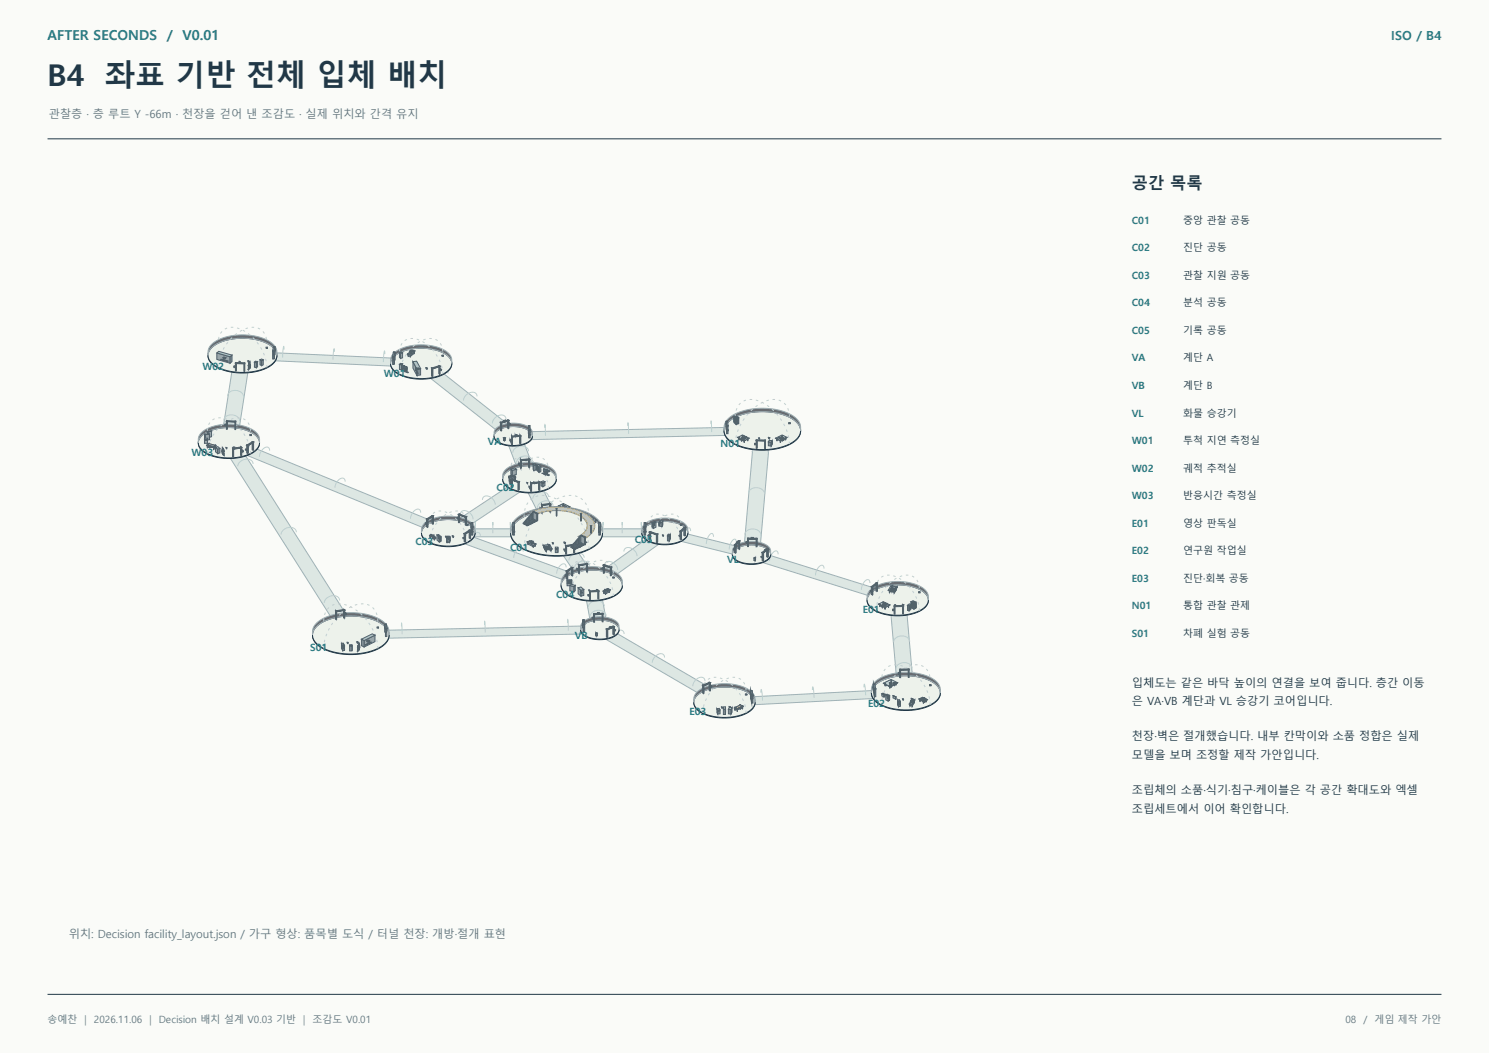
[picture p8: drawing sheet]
<svg xmlns="http://www.w3.org/2000/svg" width="420mm" height="297mm" viewBox="0 0 420 297" stroke-linecap="round" stroke-linejoin="round" font-family="sans-serif">
<defs><g id="words">
<g font-size="8.5" fill="#213847">
<text x="13.4" y="24.3">B4</text>
<text x="29.6" y="24.3">좌표 기반 전체 입체 배치</text>
</g>
<text font-size="4.6" fill="#213847" x="319.3" y="53.3">공간 목록</text>
<g font-size="3.9" fill="#277c83">
<text x="13.4" y="11.3">AFTER SECONDS</text>
<text x="47.1" y="11.3">/ V0.01</text>
</g>
<text font-size="3.5" fill="#277c83" x="392.4" y="11.3">ISO / B4</text>
<g font-size="3.2" fill="#627681">
<text x="13.8" y="33.2">관찰층 · 층 루트 Y -66m · 천장을 걷어 낸 조감도 · 실제 위치와 간격 유지</text>
<text x="19.4" y="264.6">위치: Decision facility_layout.json / 가구 형상: 품목별 도식 / 터널 천장: 개방·절개 표현</text>
</g>
<g font-size="3.2" fill="#213847">
<text x="319.3" y="193.7">입체도는 같은 바닥 높이의 연결을 보여 줍니다. 층간 이동</text>
<text x="319.3" y="199">은 VA·VB 계단과 VL 승강기 코어입니다.</text>
<text x="319.3" y="208.8">천장·벽은 절개했습니다. 내부 칸막이와 소품 정합은 실제</text>
<text x="319.3" y="214.1">모델을 보며 조정할 제작 가안입니다.</text>
<text x="319.3" y="224">조립체의 소품·식기·침구·케이블은 각 공간 확대도와 엑셀</text>
<text x="319.3" y="229.3">조립세트에서 이어 확인합니다.</text>
</g>
<g font-size="2.8" fill="#277c83">
<text x="319.3" y="63.1">C01</text>
<text x="319.3" y="70.9">C02</text>
<text x="319.3" y="78.7">C03</text>
<text x="319.3" y="86.4">C04</text>
<text x="319.3" y="94.2">C05</text>
<text x="319.3" y="102">VA</text>
<text x="57.1" y="104.3">W02</text>
<text x="108.3" y="106.2">W01</text>
<text x="319.3" y="109.7">VB</text>
<text x="319.3" y="117.5">VL</text>
<text x="137.6" y="125.6">VA</text>
<text x="203.3" y="125.9">N01</text>
<text x="319.3" y="125.2">W01</text>
<text x="54" y="128.6">W03</text>
<text x="319.3" y="133">W02</text>
<text x="140.1" y="138.5">C02</text>
<text x="319.3" y="140.8">W03</text>
<text x="319.3" y="148.5">E01</text>
<text x="117.2" y="153.6">C03</text>
<text x="143.9" y="155.5">C01</text>
<text x="179" y="153.2">C05</text>
<text x="205.1" y="158.9">VL</text>
<text x="319.3" y="156.3">E02</text>
<text x="319.3" y="164">E03</text>
<text x="156.9" y="168.8">C04</text>
<text x="243.3" y="173">E01</text>
<text x="319.3" y="171.8">N01</text>
<text x="319.3" y="179.6">S01</text>
<text x="87.5" y="183.6">S01</text>
<text x="162.2" y="180.2">VB</text>
<text x="194.5" y="201.8">E03</text>
<text x="244.9" y="199.5">E02</text>
</g>
<g font-size="2.8" fill="#213847">
<text x="333.7" y="63.1">중앙 관찰 공동</text>
<text x="333.7" y="70.9">진단 공동</text>
<text x="333.7" y="78.7">관찰 지원 공동</text>
<text x="333.7" y="86.4">분석 공동</text>
<text x="333.7" y="94.2">기록 공동</text>
<text x="333.7" y="102">계단 A</text>
<text x="333.7" y="109.7">계단 B</text>
<text x="333.7" y="117.5">화물 승강기</text>
<text x="333.7" y="125.2">투척 지연 측정실</text>
<text x="333.7" y="133">궤적 추적실</text>
<text x="333.7" y="140.8">반응시간 측정실</text>
<text x="333.7" y="148.5">영상 판독실</text>
<text x="333.7" y="156.3">연구원 작업실</text>
<text x="333.7" y="164">진단·회복 공동</text>
<text x="333.7" y="171.8">통합 관찰 관제</text>
<text x="333.7" y="179.6">차폐 실험 공동</text>
</g>
<g font-size="2.8" fill="#627681">
<text x="13.4" y="288.6">송예찬</text>
<text x="23.9" y="288.6">|</text>
<text x="26.5" y="288.6">2026.11.06</text>
<text x="42.1" y="288.6">|</text>
<text x="44.8" y="288.6">Decision 배치 설계 V0.03 기반</text>
<text x="85.5" y="288.6">|</text>
<text x="88.2" y="288.6">조감도 V0.01</text>
<text x="379.5" y="288.6">08</text>
<text x="384.6" y="288.6">/ 게임 제작 가안</text>
</g>
</g></defs>
<path d="M0 0h420v297h-420z" fill-rule="evenodd" fill="#fafbf8"/>
<path d="M13.4 39.2h393.2" fill="none" stroke="#213847" stroke-width=".28"/>
<path d="M143.4 125.4l4.4-.4 2.5 6.6-4.4 .5z" fill-rule="evenodd" fill="#dde7e3" stroke="#9eb2b7" stroke-width=".28"/>
<path d="M148 124.5a2.24 2.24 0 0 0-3.8-.8l-.4 .4-.2 .8M149.1 127.3a2.24 2.24 0 0 0-3.8-.8l-.6 .7-.1 .5M150.1 130.1a2.24 2.24 0 0 0-3.8-.9l-.4 .5-.2 .8" fill="none" stroke="#bdd0d0" stroke-width=".28"/>
<path d="M148.8 138.6l4.4-.5 3.1 6.1-4.4 .5z" fill-rule="evenodd" fill="#dde7e3" stroke="#9eb2b7" stroke-width=".28"/>
<path d="M153.4 137.5a2.17 2.17 0 0 0-3.7-.7l-.6 .7-.1 .6M154.7 140.1a2.17 2.17 0 0 0-3.7-.7l-.6 .7-.1 .5M156 142.7a2.17 2.17 0 0 0-3.8-.8l-.5 .8-.1 .5" fill="none" stroke="#bdd0d0" stroke-width=".28"/>
<path d="M158.7 156.3l4.3-.7 3.6 5.5-4.3 .7z" fill-rule="evenodd" fill="#dde7e3" stroke="#9eb2b7" stroke-width=".28"/>
<path d="M163.3 155a2.01 2.01 0 0 0-3.5-.8l-.6 .7-.2 .8M164.8 157.3a2.01 2.01 0 0 0-3.4-.8l-.7 .7-.2 .8M166.3 159.6a2.01 2.01 0 0 0-3.4-.8l-.7 .7-.2 .8" fill="none" stroke="#bdd0d0" stroke-width=".28"/>
<path d="M165.4 169l4.5-.2 1.2 6.4-4.6 .2z" fill-rule="evenodd" fill="#dde7e3" stroke="#9eb2b7" stroke-width=".28"/>
<path d="M170 168.3a2.41 2.41 0 0 0-2-1.6 2.41 2.41 0 0 0-2.3 1l-.2 .8M170.5 171a2.41 2.41 0 0 0-2-1.6 2.41 2.41 0 0 0-2.3 1l-.3 .8M171 173.7a2.41 2.41 0 0 0-2-1.6 2.41 2.41 0 0 0-2.3 1l-.3 .8" fill="none" stroke="#bdd0d0" stroke-width=".28"/>
<path d="M128.6 146.9l14.9-9.8 3.6 1.3-14.8 9.9z" fill-rule="evenodd" fill="#dde7e3" stroke="#9eb2b7" stroke-width=".28"/>
<path d="M142.3 136.9a1.34 1.34 0 0 1 1-1.2 1.34 1.34 0 0 1 1.4 .5 2.69 2.69 0 0 1 1.3 2M129.8 145.1a1.34 1.34 0 0 1 1-1.1 1.34 1.34 0 0 1 1.4 .4 2.69 2.69 0 0 1 1.3 2.1M136.1 141a1.34 1.34 0 0 1 .9-1.2 1.34 1.34 0 0 1 1.5 .5 2.69 2.69 0 0 1 1.2 2" fill="none" stroke="#bdd0d0" stroke-width=".28"/>
<path d="M133.1 149.2h11.8v2.2h-11.8z" fill-rule="evenodd" fill="#dde7e3" stroke="#9eb2b7" stroke-width=".28"/>
<path d="M134.1 148.1v-.9v3.2M139 148.1v-.9v3.2M143.9 148.1v-.9v3.2" fill="none" stroke="#bdd0d0" stroke-width=".28"/>
<path d="M130.5 153.2l2.7-1.9 28.8 10.6-2.7 1.8z" fill-rule="evenodd" fill="#dde7e3" stroke="#9eb2b7" stroke-width=".28"/>
<path d="M135.5 151.2a.9 .9 0 0 0-.7-1.1 .9 .9 0 0 0-1.1 .7l-.7 1-.2 1.2M147.6 155.6a.9 .9 0 0 0-.7-1 .9 .9 0 0 0-1.1 .6l-.6 1-.3 1.2M159.7 160a.9 .9 0 0 0-.7-1 .9 .9 0 0 0-1.1 .6l-.6 1.1-.3 1.1" fill="none" stroke="#bdd0d0" stroke-width=".28"/>
<path d="M169.1 149.2h12.8v2.2h-12.8z" fill-rule="evenodd" fill="#dde7e3" stroke="#9eb2b7" stroke-width=".28"/>
<path d="M170.1 148.1v-.9v3.2M175.5 148.1v-.9v3.2M180.9 148.1v-.9v3.2" fill="none" stroke="#bdd0d0" stroke-width=".28"/>
<path d="M191.5 152.5l2.1-2 15.3 3.8-2 2.1z" fill-rule="evenodd" fill="#dde7e3" stroke="#9eb2b7" stroke-width=".28"/>
<path d="M194.8 149.8a.64 .64 0 0 0-.3-.9 .64 .64 0 0 0-.9 .4l-.5 1-.3 1.5M201.3 151.4a.64 .64 0 0 0-.4-.9 .64 .64 0 0 0-.8 .4l-.6 1-.3 1.5M207.7 153a.64 .64 0 0 0-.3-.9 .64 .64 0 0 0-.9 .4l-.6 1.3-.2 1.2" fill="none" stroke="#bdd0d0" stroke-width=".28"/>
<path d="M169.5 161.3l13-9.4 3.7 1.3-13 9.3z" fill-rule="evenodd" fill="#dde7e3" stroke="#9eb2b7" stroke-width=".28"/>
<path d="M170.5 159.5a1.4 1.4 0 0 1 1-1.2 1.4 1.4 0 0 1 1.5 .4 2.62 2.62 0 0 1 1.2 2.1M176 155.6a1.4 1.4 0 0 1 1-1.2 1.4 1.4 0 0 1 1.4 .4 2.62 2.62 0 0 1 1.3 2M181.4 151.6a1.4 1.4 0 0 1 1-1.1 1.4 1.4 0 0 1 1.5 .4 2.62 2.62 0 0 1 1.3 2" fill="none" stroke="#bdd0d0" stroke-width=".28"/>
<path d="M121 106.4l3.9-1.2 19.4 15.3-3.9 1.2z" fill-rule="evenodd" fill="#dde7e3" stroke="#9eb2b7" stroke-width=".28"/>
<path d="M126.4 105.4a1.46 1.46 0 0 0-1-1.2 1.46 1.46 0 0 0-1.5 .4 2.54 2.54 0 0 0-1.3 2M134.6 111.8a1.46 1.46 0 0 0-1-1.2 1.46 1.46 0 0 0-1.5 .4 2.54 2.54 0 0 0-1.4 2M142.7 118.2a1.46 1.46 0 0 0-1-1.2 1.46 1.46 0 0 0-1.5 .4 2.54 2.54 0 0 0-1.3 2" fill="none" stroke="#bdd0d0" stroke-width=".28"/>
<path d="M77.4 99.5l33.9 1.5-.5 2.3-33.8-1.6z" fill-rule="evenodd" fill="#dde7e3" stroke="#9eb2b7" stroke-width=".28"/>
<path d="M80.1 98.6l-.1-.9-.3 3.1M94.3 99.2v-.9l-.4 3.2M108.6 99.9l-.1-.9-.4 3.1" fill="none" stroke="#bdd0d0" stroke-width=".28"/>
<path d="M65.4 104.5l4.6 .2-2.6 16.4-4.5-.2z" fill-rule="evenodd" fill="#dde7e3" stroke="#9eb2b7" stroke-width=".28"/>
<path d="M63.1 118.6a2.42 2.42 0 0 1 2-1.6 2.42 2.42 0 0 1 2.3 1l.2 .8M64.2 111.7a2.42 2.42 0 0 1 1.9-1.6 2.42 2.42 0 0 1 2.4 1l.2 .8M65.2 104.8a2.42 2.42 0 0 1 2-1.6 2.42 2.42 0 0 1 2.3 1l.3 .8" fill="none" stroke="#bdd0d0" stroke-width=".28"/>
<path d="M69.1 128.2l2.9-1.7 50.7 20.8-2.9 1.7z" fill-rule="evenodd" fill="#dde7e3" stroke="#9eb2b7" stroke-width=".28"/>
<path d="M76.1 127.1a.98 .98 0 0 0-.8-1 .98 .98 0 0 0-1.1 .6 3.3 3.3 0 0 0-1 2.1M97.4 135.9a.98 .98 0 0 0-.8-1.1 .98 .98 0 0 0-1.1 .6 3.3 3.3 0 0 0-1 2.2M118.7 144.6a.98 .98 0 0 0-.8-1 .98 .98 0 0 0-1.1 .5 3.3 3.3 0 0 0-1 2.2" fill="none" stroke="#bdd0d0" stroke-width=".28"/>
<path d="M214.6 158.5l2.4-1.9 30.8 9.6-2.4 1.9z" fill-rule="evenodd" fill="#dde7e3" stroke="#9eb2b7" stroke-width=".28"/>
<path d="M219.5 156.3a.75 .75 0 0 0-.4-.9 .75 .75 0 0 0-1 .4l-.7 1-.3 1.4M232.4 160.4a.75 .75 0 0 0-.4-1 .75 .75 0 0 0-1 .4l-.8 1.3-.2 1.2M245.4 164.4a.75 .75 0 0 0-.5-.9 .75 .75 0 0 0-.9 .4l-.8 1.3-.2 1.1" fill="none" stroke="#bdd0d0" stroke-width=".28"/>
<path d="M251.3 173.2l4.5-.1 1.6 17.9-4.5 .1z" fill-rule="evenodd" fill="#dde7e3" stroke="#9eb2b7" stroke-width=".28"/>
<path d="M255.9 173.5a2.37 2.37 0 0 0-2.3-1.7 2.37 2.37 0 0 0-2.2 1.8M256.6 181a2.37 2.37 0 0 0-2.3-1.6 2.37 2.37 0 0 0-2.2 1.7M257.3 188.5a2.37 2.37 0 0 0-2.3-1.6 2.37 2.37 0 0 0-2.3 1.7" fill="none" stroke="#bdd0d0" stroke-width=".28"/>
<path d="M211.8 196.5l34.7-1.8 .4 2.3-34.6 1.8z" fill-rule="evenodd" fill="#dde7e3" stroke="#9eb2b7" stroke-width=".28"/>
<path d="M214.6 195.4l.1-.9 .4 3.1M229.2 194.6v-.9l.4 3.2M243.7 193.9l.1-.9 .4 3.1" fill="none" stroke="#bdd0d0" stroke-width=".28"/>
<path d="M170.4 180l3.5-1.4 27.1 15.8-3.4 1.5z" fill-rule="evenodd" fill="#dde7e3" stroke="#9eb2b7" stroke-width=".28"/>
<path d="M176 178.8a1.24 1.24 0 0 0-.9-1.1 1.24 1.24 0 0 0-1.3 .5 2.82 2.82 0 0 0-1.2 2.1M187.4 185.5a1.24 1.24 0 0 0-.9-1.2 1.24 1.24 0 0 0-1.3 .5 2.82 2.82 0 0 0-1.2 2.1M198.9 192.1a1.24 1.24 0 0 0-1-1.1 1.24 1.24 0 0 0-1.3 .5 2.82 2.82 0 0 0-1.2 2.1" fill="none" stroke="#bdd0d0" stroke-width=".28"/>
<path d="M149.2 121.8l55.8-1.2 .2 2.2-55.8 1.2z" fill-rule="evenodd" fill="#dde7e3" stroke="#9eb2b7" stroke-width=".28"/>
<path d="M200.5 119.6l.1-.9 .1 3.2M153.7 120.6v-.9l.2 3.2M177.1 120.1v-.9l.2 3.2" fill="none" stroke="#bdd0d0" stroke-width=".28"/>
<path d="M212.3 126.3l4.6 .1-2.5 27.7h-4.5z" fill-rule="evenodd" fill="#dde7e3" stroke="#9eb2b7" stroke-width=".28"/>
<path d="M211.1 139.2a2.37 2.37 0 0 1 2.3-1.7 2.37 2.37 0 0 1 2.3 1.8M212.1 127.5a2.37 2.37 0 0 1 2.3-1.6 2.37 2.37 0 0 1 2.3 1.7M210.1 150.8a2.37 2.37 0 0 1 2.3-1.6 2.37 2.37 0 0 1 2.2 1.7" fill="none" stroke="#bdd0d0" stroke-width=".28"/>
<path d="M108.8 177.8l55.8-1.2 .2 2.2-55.8 1.2z" fill-rule="evenodd" fill="#dde7e3" stroke="#9eb2b7" stroke-width=".28"/>
<path d="M113.2 176.6l.1-.8 .1 3.1M136.7 176.1v-.9l.2 3.2M160.1 175.6l.1-.9 .1 3.2" fill="none" stroke="#bdd0d0" stroke-width=".28"/>
<path d="M64.7 128.9l4.4-.7 29 45.9-4.3 .6z" fill-rule="evenodd" fill="#dde7e3" stroke="#9eb2b7" stroke-width=".28"/>
<path d="M71.4 130.9a2.04 2.04 0 0 0-3.4-.9l-.7 .7-.2 .8M83.6 150.1a2.04 2.04 0 0 0-3.4-.8l-.7 .7-.2 .8M95.8 169.4a2.04 2.04 0 0 0-3.4-.9l-.7 .7-.2 .8" fill="none" stroke="#bdd0d0" stroke-width=".28"/>
<path d="M59.7 98.2a15.3 15.3 0 0 1 13.1-2.1 7.1 7.1 0 0 1 5.2 3.5 3.4 3.4 0 0 1-2.1 3.8 16.5 16.5 0 0 1-15.7-.4 2.91 2.91 0 0 1-.5-4.8z" fill-rule="evenodd" fill="#c8d6d5" stroke="#213847" stroke-width=".28"/>
<path d="M59.7 98a15.3 15.3 0 0 1 13.1-2.1 7.1 7.1 0 0 1 5.2 3.6 3.4 3.4 0 0 1-2.1 3.8 16.5 16.5 0 0 1-15.7-.4 2.91 2.91 0 0 1-.5-4.9z" fill-rule="evenodd" fill="#edf2eb" stroke="#213847" stroke-width=".28"/>
<path d="M59.6 97.2a14.6 14.6 0 0 1 12.1-2.5 7.8 7.8 0 0 1 6.3 3.7l.1 1.8a4.7 4.7 0 0 0-3.5-3.7 16.9 16.9 0 0 0-14.2 1l-1.1 1.1-.5 .8-.1 .8 .1-1.8z" fill-rule="evenodd" fill="#686c71" stroke="#9eafb3" stroke-width=".28"/>
<path d="M61.5 103.6a12.5 12.5 0 0 1 9.2-11.3 3.9 3.9 0 0 1 4.6 4.5M75.3 103.6a12.5 12.5 0 0 0-9.3-11.3 3.9 3.9 0 0 0-4.5 4.5" fill="none" stroke="#c2cfd0" stroke-width=".28" stroke-dasharray=".7 1.1" stroke-linecap="butt"/>
<path d="M77.2 98.6v.3z" fill-rule="evenodd" fill="#7a979c" stroke="#52626a" stroke-width=".28"/>
<path d="M77.1 98.7l.1 .2z" fill-rule="evenodd" fill="#6b8589" stroke="#52626a" stroke-width=".28"/>
<path d="M77.6 98.6v.3z" fill-rule="evenodd" fill="#7a979c" stroke="#52626a" stroke-width=".28"/>
<path d="M77.5 98.7l.1 .2z" fill-rule="evenodd" fill="#6b8589" stroke="#52626a" stroke-width=".28"/>
<path d="M75.5 97.9v.4z" fill-rule="evenodd" fill="#7a979c" stroke="#52626a" stroke-width=".28"/>
<path d="M75.1 98.1h.4v.2h-.4z" fill-rule="evenodd" fill="#6b8589" stroke="#52626a" stroke-width=".28"/>
<path d="M75.1 97.9l.4 .2z" fill-rule="evenodd" fill="#8fb2b7" stroke="#52626a" stroke-width=".28"/>
<path d="M77.3 99v2.3z" fill-rule="evenodd" fill="#7f9399" stroke="#52626a" stroke-width=".28"/>
<path d="M76.9 99h.4v2.3h-.4z" fill-rule="evenodd" fill="#6f8186" stroke="#52626a" stroke-width=".28"/>
<path d="M76.9 98.9l.4 .1z" fill-rule="evenodd" fill="#95adb4" stroke="#52626a" stroke-width=".28"/>
<path d="M77.5 97.8v2.3z" fill-rule="evenodd" fill="#7f9399" stroke="#52626a" stroke-width=".28"/>
<path d="M77.1 97.8l.4 .1v2.2h-.4z" fill-rule="evenodd" fill="#6f8186" stroke="#52626a" stroke-width=".28"/>
<path d="M77.1 97.8h.4z" fill-rule="evenodd" fill="#95adb4" stroke="#52626a" stroke-width=".28"/>
<path d="M77.5 97.8l-.2 1.4z" fill-rule="evenodd" fill="#7f9399" stroke="#52626a" stroke-width=".28"/>
<path d="M76.9 99l.4 .2z" fill-rule="evenodd" fill="#6f8186" stroke="#52626a" stroke-width=".28"/>
<path d="M77.1 97.8h.4l-.2 1.2h-.4z" fill-rule="evenodd" fill="#95adb4" stroke="#52626a" stroke-width=".28"/>
<path d="M61.2 99.6l3.7 1v1.9l-3.7-1.1z" fill-rule="evenodd" fill="#95a7ad" stroke="#52626a" stroke-width=".28"/>
<path d="M64.9 100.6l.5-.4v1.8l-.5 .5z" fill-rule="evenodd" fill="#829398" stroke="#52626a" stroke-width=".28"/>
<path d="M61.2 99.6l.5-.5 3.7 1.1-.5 .4z" fill-rule="evenodd" fill="#afc5cc" stroke="#52626a" stroke-width=".28"/>
<path d="M62.3 101.4l1.9 .5z" fill-rule="evenodd" fill="#b39c73" stroke="#52626a" stroke-width=".28"/>
<path d="M62.3 101.4l2 .5z" fill-rule="evenodd" fill="#d3b788" stroke="#52626a" stroke-width=".28"/>
<path d="M63.5 101l.2-.2-.2 .4z" fill-rule="evenodd" fill="#9d8965" stroke="#52626a" stroke-width=".28"/>
<path d="M62.9 100.9l.6 .1v.2l-.6-.1z" fill-rule="evenodd" fill="#b39c73" stroke="#52626a" stroke-width=".28"/>
<path d="M62.9 100.9l.2-.2 .6 .1-.2 .2z" fill-rule="evenodd" fill="#d3b788" stroke="#52626a" stroke-width=".28"/>
<path d="M63.3 101.1l.2-.1z" fill-rule="evenodd" fill="#9d8965" stroke="#52626a" stroke-width=".28"/>
<path d="M63.1 101.1l.2 .1z" fill-rule="evenodd" fill="#b39c73" stroke="#52626a" stroke-width=".28"/>
<path d="M63.1 101.1l.4-.1z" fill-rule="evenodd" fill="#d3b788" stroke="#52626a" stroke-width=".28"/>
<path d="M73.8 101.7l.5-.2v1.4l-.5 .2z" fill-rule="evenodd" fill="#95a7ad" stroke="#52626a" stroke-width=".28"/>
<path d="M73.3 101.5l.5 .2v1.4l-.5-.2z" fill-rule="evenodd" fill="#829398" stroke="#52626a" stroke-width=".28"/>
<path d="M73.3 101.5l.5-.2 .5 .2-.5 .2z" fill-rule="evenodd" fill="#afc5cc" stroke="#52626a" stroke-width=".28"/>
<path d="M69.9 101.8l.3 .1v.3l-.3-.1z" fill-rule="evenodd" fill="#95a7ad" stroke="#52626a" stroke-width=".28"/>
<path d="M70.2 101.9v.3z" fill-rule="evenodd" fill="#829398" stroke="#52626a" stroke-width=".28"/>
<path d="M69.9 101.8l.4 .1z" fill-rule="evenodd" fill="#afc5cc" stroke="#52626a" stroke-width=".28"/>
<path d="M67.5 101.9l.2 .4z" fill-rule="evenodd" fill="#95a7ad" stroke="#52626a" stroke-width=".28"/>
<path d="M67.7 102v.3z" fill-rule="evenodd" fill="#829398" stroke="#52626a" stroke-width=".28"/>
<path d="M67.5 101.9l.2 .1z" fill-rule="evenodd" fill="#afc5cc" stroke="#52626a" stroke-width=".28"/>
<path d="M72.3 102.3l.4-.3v1.5l-.4 .2z" fill-rule="evenodd" fill="#95a7ad" stroke="#52626a" stroke-width=".28"/>
<path d="M71.8 102.1l.5 .2v1.4l-.5-.1z" fill-rule="evenodd" fill="#829398" stroke="#52626a" stroke-width=".28"/>
<path d="M71.8 102.1l.3-.2 .6 .1-.4 .3z" fill-rule="evenodd" fill="#afc5cc" stroke="#52626a" stroke-width=".28"/>
<path d="M70.6 103.7l-.1 .2z" fill-rule="evenodd" fill="#5d727f" stroke="#52626a" stroke-width=".28"/>
<path d="M70.1 103.8l.4 .1z" fill-rule="evenodd" fill="#51646f" stroke="#52626a" stroke-width=".28"/>
<path d="M70.1 103.6l.5 .1-.1 .1h-.4z" fill-rule="evenodd" fill="#6d8795" stroke="#52626a" stroke-width=".28"/>
<path d="M70.3 103.3v.4z" fill-rule="evenodd" fill="#647a86" stroke="#52626a" stroke-width=".28"/>
<path d="M70.3 103.3v.4z" fill-rule="evenodd" fill="#586b76" stroke="#52626a" stroke-width=".28"/>
<path d="M70.5 102.1v.9l-.3 .6v-.9z" fill-rule="evenodd" fill="#46838e" stroke="#52626a" stroke-width=".28"/>
<path d="M70.1 102.7l.1 .9z" fill-rule="evenodd" fill="#3e737d" stroke="#52626a" stroke-width=".28"/>
<path d="M70.4 102.1l-.3 .6z" fill-rule="evenodd" fill="#539ba7" stroke="#52626a" stroke-width=".28"/>
<path d="M70.6 103.2l-.5 1.1z" fill-rule="evenodd" fill="#b39c73" stroke="#52626a" stroke-width=".28"/>
<path d="M70.5 103.2l-.5 1z" fill-rule="evenodd" fill="#d3b788" stroke="#52626a" stroke-width=".28"/>
<path d="M70.6 102.8l-.2 .5z" fill-rule="evenodd" fill="#b39c73" stroke="#52626a" stroke-width=".28"/>
<path d="M70 103.1h.4v.2h-.4z" fill-rule="evenodd" fill="#9d8965" stroke="#52626a" stroke-width=".28"/>
<path d="M70.2 102.8h.4l-.2 .3h-.4z" fill-rule="evenodd" fill="#d3b788" stroke="#52626a" stroke-width=".28"/>
<path d="M70.5 103.1l-.1 .1z" fill-rule="evenodd" fill="#b39c73" stroke="#52626a" stroke-width=".28"/>
<path d="M70.1 103.2h.3z" fill-rule="evenodd" fill="#9d8965" stroke="#52626a" stroke-width=".28"/>
<path d="M70.2 103.1h.3z" fill-rule="evenodd" fill="#d3b788" stroke="#52626a" stroke-width=".28"/>
<path d="M66.2 103.2v.3z" fill-rule="evenodd" fill="#6b8589" stroke="#52626a" stroke-width=".28"/>
<path d="M66 103.3l.2 .2z" fill-rule="evenodd" fill="#7a979c" stroke="#52626a" stroke-width=".28"/>
<path d="M66 103.2l.2 .1z" fill-rule="evenodd" fill="#8fb2b7" stroke="#52626a" stroke-width=".28"/>
<path d="M69 102.3v2.5z" fill-rule="evenodd" fill="#6f8186" stroke="#52626a" stroke-width=".28"/>
<path d="M68.8 102.5h.2v2.3l-.2-.1z" fill-rule="evenodd" fill="#7f9399" stroke="#52626a" stroke-width=".28"/>
<path d="M68.8 102.3h.2v.2h-.2z" fill-rule="evenodd" fill="#95adb4" stroke="#52626a" stroke-width=".28"/>
<path d="M66.6 102.3v2.4z" fill-rule="evenodd" fill="#6f8186" stroke="#52626a" stroke-width=".28"/>
<path d="M66.4 102.4h.2v2.3h-.2z" fill-rule="evenodd" fill="#7f9399" stroke="#52626a" stroke-width=".28"/>
<path d="M66.4 102.2l.2 .1v.1h-.2z" fill-rule="evenodd" fill="#95adb4" stroke="#52626a" stroke-width=".28"/>
<path d="M69 102.3v.3z" fill-rule="evenodd" fill="#6f8186" stroke="#52626a" stroke-width=".28"/>
<path d="M66.4 102.4l2.6 .2z" fill-rule="evenodd" fill="#7f9399" stroke="#52626a" stroke-width=".28"/>
<path d="M66.4 102.2l2.6 .1v.2l-2.6-.1z" fill-rule="evenodd" fill="#95adb4" stroke="#52626a" stroke-width=".28"/>
<path d="M66.2 103.4v.3z" fill-rule="evenodd" fill="#6b8589" stroke="#52626a" stroke-width=".28"/>
<path d="M66 103.5l.2 .2z" fill-rule="evenodd" fill="#7a979c" stroke="#52626a" stroke-width=".28"/>
<path d="M66 103.4l.2 .1z" fill-rule="evenodd" fill="#8fb2b7" stroke="#52626a" stroke-width=".28"/>
<path d="M111.1 100.7a13.6 13.6 0 0 1 11.6-1.9 5.5 5.5 0 0 1 4.7 3.6 3.9 3.9 0 0 1-3.2 3.6 14.8 14.8 0 0 1-12.6-1 2.59 2.59 0 0 1-.5-4.3z" fill-rule="evenodd" fill="#c8d6d5" stroke="#213847" stroke-width=".28"/>
<path d="M111.1 100.6a13.6 13.6 0 0 1 11.6-1.9 5.5 5.5 0 0 1 4.7 3.6 3.9 3.9 0 0 1-3.2 3.5 14.8 14.8 0 0 1-12.6-1 2.59 2.59 0 0 1-.5-4.2z" fill-rule="evenodd" fill="#edf2eb" stroke="#213847" stroke-width=".28"/>
<path d="M111 99.7a12.9 12.9 0 0 1 10.8-2.2 7 7 0 0 1 5.5 3.3l.1 1.7a4.9 4.9 0 0 0-4.3-3.7 14.3 14.3 0 0 0-11.8 1.6l-.8 1-.3 1.1 .1-1.7z" fill-rule="evenodd" fill="#686c71" stroke="#9eafb3" stroke-width=".28"/>
<path d="M112.7 105.5a11.1 11.1 0 0 1 8.2-10 3.5 3.5 0 0 1 4 4M124.9 105.5a11.1 11.1 0 0 0-8.2-10 3.5 3.5 0 0 0-4 4" fill="none" stroke="#c2cfd0" stroke-width=".28" stroke-dasharray=".7 1.1" stroke-linecap="butt"/>
<path d="M116.1 99.1l.1-.1z" fill-rule="evenodd" fill="#b39c73" stroke="#52626a" stroke-width=".28"/>
<path d="M116 99.1l.1 .1z" fill-rule="evenodd" fill="#9d8965" stroke="#52626a" stroke-width=".28"/>
<path d="M116 99.1l.2-.1z" fill-rule="evenodd" fill="#d3b788" stroke="#52626a" stroke-width=".28"/>
<path d="M116.4 99.1v.2z" fill-rule="evenodd" fill="#b39c73" stroke="#52626a" stroke-width=".28"/>
<path d="M116.2 99l.2 .3z" fill-rule="evenodd" fill="#9d8965" stroke="#52626a" stroke-width=".28"/>
<path d="M116.2 99h.3z" fill-rule="evenodd" fill="#d3b788" stroke="#52626a" stroke-width=".28"/>
<path d="M115.9 99.4l.1-.1z" fill-rule="evenodd" fill="#b39c73" stroke="#52626a" stroke-width=".28"/>
<path d="M115.6 99.3l.3 .1z" fill-rule="evenodd" fill="#9d8965" stroke="#52626a" stroke-width=".28"/>
<path d="M115.6 99.3h.4z" fill-rule="evenodd" fill="#d3b788" stroke="#52626a" stroke-width=".28"/>
<path d="M115.7 100.1l1.3-1.1z" fill-rule="evenodd" fill="#a6b4b6" stroke="#52626a" stroke-width=".28"/>
<path d="M114.9 99.9l.8 .3z" fill-rule="evenodd" fill="#919ea0" stroke="#52626a" stroke-width=".28"/>
<path d="M114.9 99.9l1.3-1.1 .8 .2-1.3 1.1z" fill-rule="evenodd" fill="#c3d4d6" stroke="#52626a" stroke-width=".28"/>
<path d="M116.8 99.2v.5z" fill-rule="evenodd" fill="#78898d" stroke="#52626a" stroke-width=".28"/>
<path d="M116.7 99.1l.1 .6z" fill-rule="evenodd" fill="#69787c" stroke="#52626a" stroke-width=".28"/>
<path d="M116.2 99v.6z" fill-rule="evenodd" fill="#78898d" stroke="#52626a" stroke-width=".28"/>
<path d="M116.2 99v.6z" fill-rule="evenodd" fill="#69787c" stroke="#52626a" stroke-width=".28"/>
<path d="M115.7 100.1v.5z" fill-rule="evenodd" fill="#78898d" stroke="#52626a" stroke-width=".28"/>
<path d="M115.7 100v.6z" fill-rule="evenodd" fill="#69787c" stroke="#52626a" stroke-width=".28"/>
<path d="M115.2 99.9v.6z" fill-rule="evenodd" fill="#78898d" stroke="#52626a" stroke-width=".28"/>
<path d="M115.1 99.9l.1 .6z" fill-rule="evenodd" fill="#69787c" stroke="#52626a" stroke-width=".28"/>
<path d="M115.8 100.1l1-.9v.4l-1 .9z" fill-rule="evenodd" fill="#9dacaf" stroke="#52626a" stroke-width=".28"/>
<path d="M115.1 99.9l.7 .2v.4l-.7-.2z" fill-rule="evenodd" fill="#8a979a" stroke="#52626a" stroke-width=".28"/>
<path d="M115.1 99.9l1.1-.9 .6 .2-1 .9z" fill-rule="evenodd" fill="#bacacf" stroke="#52626a" stroke-width=".28"/>
<path d="M116 99.2l.4-.3v.4l-.4 .3z" fill-rule="evenodd" fill="#b39c73" stroke="#52626a" stroke-width=".28"/>
<path d="M115.6 99l.4 .2v.4l-.4-.2z" fill-rule="evenodd" fill="#9d8965" stroke="#52626a" stroke-width=".28"/>
<path d="M115.6 99l.3-.3 .5 .2-.4 .3z" fill-rule="evenodd" fill="#d3b788" stroke="#52626a" stroke-width=".28"/>
<path d="M115.7 99.5l.1-.2-.1 .3z" fill-rule="evenodd" fill="#b39c73" stroke="#52626a" stroke-width=".28"/>
<path d="M115.5 99.4l.2 .2z" fill-rule="evenodd" fill="#9d8965" stroke="#52626a" stroke-width=".28"/>
<path d="M115.5 99.4l.3-.1z" fill-rule="evenodd" fill="#d3b788" stroke="#52626a" stroke-width=".28"/>
<path d="M116 99.6l.1-.1z" fill-rule="evenodd" fill="#b39c73" stroke="#52626a" stroke-width=".28"/>
<path d="M115.8 99.5l.2 .2z" fill-rule="evenodd" fill="#9d8965" stroke="#52626a" stroke-width=".28"/>
<path d="M115.8 99.5h.3z" fill-rule="evenodd" fill="#d3b788" stroke="#52626a" stroke-width=".28"/>
<path d="M112.7 99.4l.3 .3v1.4l-.3-.3z" fill-rule="evenodd" fill="#829398" stroke="#52626a" stroke-width=".28"/>
<path d="M113 99.7l.6-.2v1.4l-.6 .2z" fill-rule="evenodd" fill="#95a7ad" stroke="#52626a" stroke-width=".28"/>
<path d="M112.7 99.4l.5-.2 .4 .3-.6 .2z" fill-rule="evenodd" fill="#afc5cc" stroke="#52626a" stroke-width=".28"/>
<path d="M111 100.1v.3z" fill-rule="evenodd" fill="#7a979c" stroke="#52626a" stroke-width=".28"/>
<path d="M110.9 100.2l.1 .2z" fill-rule="evenodd" fill="#6b8589" stroke="#52626a" stroke-width=".28"/>
<path d="M111.5 100.1v.3z" fill-rule="evenodd" fill="#7a979c" stroke="#52626a" stroke-width=".28"/>
<path d="M111.4 100.2l.1 .2z" fill-rule="evenodd" fill="#6b8589" stroke="#52626a" stroke-width=".28"/>
<path d="M111.1 100.5v2.3z" fill-rule="evenodd" fill="#7f9399" stroke="#52626a" stroke-width=".28"/>
<path d="M110.7 100.6h.4v2.2h-.4z" fill-rule="evenodd" fill="#6f8186" stroke="#52626a" stroke-width=".28"/>
<path d="M110.8 100.5h.3z" fill-rule="evenodd" fill="#95adb4" stroke="#52626a" stroke-width=".28"/>
<path d="M111.4 99.3l-.1 2.3z" fill-rule="evenodd" fill="#7f9399" stroke="#52626a" stroke-width=".28"/>
<path d="M111 99.4h.3v2.2h-.3z" fill-rule="evenodd" fill="#6f8186" stroke="#52626a" stroke-width=".28"/>
<path d="M111 99.3h.4z" fill-rule="evenodd" fill="#95adb4" stroke="#52626a" stroke-width=".28"/>
<path d="M111.4 99.3l-.3 1.4z" fill-rule="evenodd" fill="#7f9399" stroke="#52626a" stroke-width=".28"/>
<path d="M110.7 100.6l.4 .1z" fill-rule="evenodd" fill="#6f8186" stroke="#52626a" stroke-width=".28"/>
<path d="M111 99.3h.4l-.3 1.3h-.4z" fill-rule="evenodd" fill="#95adb4" stroke="#52626a" stroke-width=".28"/>
<path d="M124.7 100.2v.3z" fill-rule="evenodd" fill="#7a979c" stroke="#52626a" stroke-width=".28"/>
<path d="M124.7 100.3h.4v.2h-.4z" fill-rule="evenodd" fill="#6b8589" stroke="#52626a" stroke-width=".28"/>
<path d="M124.7 100.2l.4 .1z" fill-rule="evenodd" fill="#8fb2b7" stroke="#52626a" stroke-width=".28"/>
<path d="M113.2 102.9l.4-.3v1.5l-.4 .2z" fill-rule="evenodd" fill="#829398" stroke="#52626a" stroke-width=".28"/>
<path d="M112.7 102.8l.5 .1v1.4l-.5-.1z" fill-rule="evenodd" fill="#95a7ad" stroke="#52626a" stroke-width=".28"/>
<path d="M112.7 102.8l.3-.3 .6 .1-.4 .3z" fill-rule="evenodd" fill="#afc5cc" stroke="#52626a" stroke-width=".28"/>
<path d="M114.3 104.8l.3-.2z" fill-rule="evenodd" fill="#51646f" stroke="#52626a" stroke-width=".28"/>
<path d="M114 104.7l.3 .2z" fill-rule="evenodd" fill="#5d727f" stroke="#52626a" stroke-width=".28"/>
<path d="M114 104.7l.6-.1z" fill-rule="evenodd" fill="#6d8795" stroke="#52626a" stroke-width=".28"/>
<path d="M114.3 104.3v.4z" fill-rule="evenodd" fill="#586b76" stroke="#52626a" stroke-width=".28"/>
<path d="M114.3 104.2v.5z" fill-rule="evenodd" fill="#647a86" stroke="#52626a" stroke-width=".28"/>
<path d="M113.8 103.1l1 .5v.9l-1-.4z" fill-rule="evenodd" fill="#46838e" stroke="#52626a" stroke-width=".28"/>
<path d="M114.8 103.6v.9z" fill-rule="evenodd" fill="#3e737d" stroke="#52626a" stroke-width=".28"/>
<path d="M113.8 103.1l1 .5z" fill-rule="evenodd" fill="#539ba7" stroke="#52626a" stroke-width=".28"/>
<path d="M113.5 104.3l1.5 .8z" fill-rule="evenodd" fill="#b39c73" stroke="#52626a" stroke-width=".28"/>
<path d="M113.5 104.3l1.6 .7z" fill-rule="evenodd" fill="#d3b788" stroke="#52626a" stroke-width=".28"/>
<path d="M113.9 103.9l.5 .2v.2l-.5-.2z" fill-rule="evenodd" fill="#b39c73" stroke="#52626a" stroke-width=".28"/>
<path d="M114.4 104.1l.3-.2-.3 .4z" fill-rule="evenodd" fill="#9d8965" stroke="#52626a" stroke-width=".28"/>
<path d="M113.9 103.9l.3-.2 .5 .2-.3 .2z" fill-rule="evenodd" fill="#d3b788" stroke="#52626a" stroke-width=".28"/>
<path d="M114.3 104.2l.2-.1z" fill-rule="evenodd" fill="#9d8965" stroke="#52626a" stroke-width=".28"/>
<path d="M114.1 104.1l.2 .1z" fill-rule="evenodd" fill="#b39c73" stroke="#52626a" stroke-width=".28"/>
<path d="M114.1 104.1h.4z" fill-rule="evenodd" fill="#d3b788" stroke="#52626a" stroke-width=".28"/>
<path d="M116.5 102l1.1 2.1v1.8l-1.1-2.1z" fill-rule="evenodd" fill="#95a7ad" stroke="#52626a" stroke-width=".28"/>
<path d="M117.6 104.1l1-.2v1.9l-1 .1z" fill-rule="evenodd" fill="#829398" stroke="#52626a" stroke-width=".28"/>
<path d="M116.5 102l1-.1 1.1 2-1 .2z" fill-rule="evenodd" fill="#afc5cc" stroke="#52626a" stroke-width=".28"/>
<path d="M117.2 104.2l.6 1.1z" fill-rule="evenodd" fill="#b39c73" stroke="#52626a" stroke-width=".28"/>
<path d="M117.2 104.2l.7 1.1z" fill-rule="evenodd" fill="#d3b788" stroke="#52626a" stroke-width=".28"/>
<path d="M117.3 103.8l.1 .5z" fill-rule="evenodd" fill="#b39c73" stroke="#52626a" stroke-width=".28"/>
<path d="M117.4 104.1h.4v.2h-.4z" fill-rule="evenodd" fill="#9d8965" stroke="#52626a" stroke-width=".28"/>
<path d="M117.3 103.8h.4l.1 .3h-.4z" fill-rule="evenodd" fill="#d3b788" stroke="#52626a" stroke-width=".28"/>
<path d="M117.4 104.1v.1z" fill-rule="evenodd" fill="#b39c73" stroke="#52626a" stroke-width=".28"/>
<path d="M117.4 104.2h.4z" fill-rule="evenodd" fill="#9d8965" stroke="#52626a" stroke-width=".28"/>
<path d="M117.4 104.1l.4 .1z" fill-rule="evenodd" fill="#d3b788" stroke="#52626a" stroke-width=".28"/>
<path d="M124.2 104.1l.1 .2z" fill-rule="evenodd" fill="#7a979c" stroke="#52626a" stroke-width=".28"/>
<path d="M124.1 104.1l.1 .2z" fill-rule="evenodd" fill="#6b8589" stroke="#52626a" stroke-width=".28"/>
<path d="M124.1 104.1h.2z" fill-rule="evenodd" fill="#8fb2b7" stroke="#52626a" stroke-width=".28"/>
<path d="M120.2 103.7l.2 .2v.2l-.2-.1z" fill-rule="evenodd" fill="#95a7ad" stroke="#52626a" stroke-width=".28"/>
<path d="M120.4 103.9v.2z" fill-rule="evenodd" fill="#829398" stroke="#52626a" stroke-width=".28"/>
<path d="M120.2 103.7l.3 .1z" fill-rule="evenodd" fill="#afc5cc" stroke="#52626a" stroke-width=".28"/>
<path d="M118 103.8l.2 .4z" fill-rule="evenodd" fill="#95a7ad" stroke="#52626a" stroke-width=".28"/>
<path d="M118.2 103.9v.3z" fill-rule="evenodd" fill="#829398" stroke="#52626a" stroke-width=".28"/>
<path d="M118 103.8l.2 .1z" fill-rule="evenodd" fill="#afc5cc" stroke="#52626a" stroke-width=".28"/>
<path d="M124.4 104.3l.1 .1z" fill-rule="evenodd" fill="#7a979c" stroke="#52626a" stroke-width=".28"/>
<path d="M124.3 104.2l.1 .3z" fill-rule="evenodd" fill="#6b8589" stroke="#52626a" stroke-width=".28"/>
<path d="M124.3 104.2h.2z" fill-rule="evenodd" fill="#8fb2b7" stroke="#52626a" stroke-width=".28"/>
<path d="M121.7 103.8l.2 .2v2.2l-.2-.2z" fill-rule="evenodd" fill="#6f8186" stroke="#52626a" stroke-width=".28"/>
<path d="M121.9 104l.2-.1v2.2l-.2 .1z" fill-rule="evenodd" fill="#7f9399" stroke="#52626a" stroke-width=".28"/>
<path d="M121.7 103.8l.4 .1z" fill-rule="evenodd" fill="#95adb4" stroke="#52626a" stroke-width=".28"/>
<path d="M123.8 103.2l.2 .1v2.3l-.2-.2z" fill-rule="evenodd" fill="#6f8186" stroke="#52626a" stroke-width=".28"/>
<path d="M124 103.3h.1v2.2l-.1 .1z" fill-rule="evenodd" fill="#7f9399" stroke="#52626a" stroke-width=".28"/>
<path d="M123.8 103.2l.3 .1z" fill-rule="evenodd" fill="#95adb4" stroke="#52626a" stroke-width=".28"/>
<path d="M121.9 104l2.2-.7z" fill-rule="evenodd" fill="#7f9399" stroke="#52626a" stroke-width=".28"/>
<path d="M121.7 103.8l.2 .3z" fill-rule="evenodd" fill="#6f8186" stroke="#52626a" stroke-width=".28"/>
<path d="M121.7 103.8l2.2-.7 .2 .2-2.2 .7z" fill-rule="evenodd" fill="#95adb4" stroke="#52626a" stroke-width=".28"/>
<path d="M205.4 119.2a16 16 0 0 1 12.4-2.8 10.2 10.2 0 0 1 7.7 3.8 3.3 3.3 0 0 1-1.4 4.3 18 18 0 0 1-18.1 0 3.2 3.2 0 0 1-.6-5.3z" fill-rule="evenodd" fill="#c8d6d5" stroke="#213847" stroke-width=".28"/>
<path d="M205.4 119a16 16 0 0 1 12.4-2.7 10.2 10.2 0 0 1 7.7 3.8 3.3 3.3 0 0 1-1.4 4.3 18 18 0 0 1-18.1 0 3.2 3.2 0 0 1-.6-5.4z" fill-rule="evenodd" fill="#edf2eb" stroke="#213847" stroke-width=".28"/>
<path d="M205.2 118.2a15.1 15.1 0 0 1 11.7-3 11.8 11.8 0 0 1 8.3 3.5l.6 1.3v1.5a5.2 5.2 0 0 0-3.8-4.1 18.8 18.8 0 0 0-15.8 1l-1.6 1.7-.4 1.4 .2-1.9z" fill-rule="evenodd" fill="#686c71" stroke="#9eafb3" stroke-width=".28"/>
<path d="M207.4 125.3a14.1 14.1 0 0 1 9.6-12.5 4.4 4.4 0 0 1 5.7 4.9M222.7 125.3a14.1 14.1 0 0 0-9.6-12.5 4.4 4.4 0 0 0-5.7 4.9" fill="none" stroke="#c2cfd0" stroke-width=".28" stroke-dasharray=".7 1.1" stroke-linecap="butt"/>
<path d="M207 117.5l.6 .6v1.6l-.6-.5z" fill-rule="evenodd" fill="#41545f" stroke="#52626a" stroke-width=".28"/>
<path d="M207.6 118.1l.8-.3v1.7l-.8 .2z" fill-rule="evenodd" fill="#4a5f6c" stroke="#52626a" stroke-width=".28"/>
<path d="M207 117.5l.8-.2 .6 .5-.8 .3z" fill-rule="evenodd" fill="#57707f" stroke="#52626a" stroke-width=".28"/>
<path d="M207.1 119l.6-.2z" fill-rule="evenodd" fill="#9cb3b6" stroke="#52626a" stroke-width=".28"/>
<path d="M207.1 119l.6-.2z" fill-rule="evenodd" fill="#b7d3d6" stroke="#52626a" stroke-width=".28"/>
<path d="M207.1 118.8l.6-.2z" fill-rule="evenodd" fill="#9cb3b6" stroke="#52626a" stroke-width=".28"/>
<path d="M207.1 118.8l.6-.2z" fill-rule="evenodd" fill="#b7d3d6" stroke="#52626a" stroke-width=".28"/>
<path d="M207.1 118.6l.6-.1z" fill-rule="evenodd" fill="#9cb3b6" stroke="#52626a" stroke-width=".28"/>
<path d="M207.1 118.6l.6-.1z" fill-rule="evenodd" fill="#b7d3d6" stroke="#52626a" stroke-width=".28"/>
<path d="M207.1 118.4l.6-.1z" fill-rule="evenodd" fill="#9cb3b6" stroke="#52626a" stroke-width=".28"/>
<path d="M207.1 118.4l.6-.1z" fill-rule="evenodd" fill="#b7d3d6" stroke="#52626a" stroke-width=".28"/>
<path d="M207.1 118.3l.6-.2z" fill-rule="evenodd" fill="#9cb3b6" stroke="#52626a" stroke-width=".28"/>
<path d="M207.1 118.3l.6-.2z" fill-rule="evenodd" fill="#b7d3d6" stroke="#52626a" stroke-width=".28"/>
<path d="M207.1 118.1l.6-.2z" fill-rule="evenodd" fill="#9cb3b6" stroke="#52626a" stroke-width=".28"/>
<path d="M207.1 118.1l.6-.2z" fill-rule="evenodd" fill="#b7d3d6" stroke="#52626a" stroke-width=".28"/>
<path d="M207.1 117.9l.6-.2z" fill-rule="evenodd" fill="#9cb3b6" stroke="#52626a" stroke-width=".28"/>
<path d="M207.1 117.9l.6-.2z" fill-rule="evenodd" fill="#b7d3d6" stroke="#52626a" stroke-width=".28"/>
<path d="M207.3 119l.4 .3z" fill-rule="evenodd" fill="#9d8965" stroke="#52626a" stroke-width=".28"/>
<path d="M207.7 119.3l.4-.2z" fill-rule="evenodd" fill="#b39c73" stroke="#52626a" stroke-width=".28"/>
<path d="M207.3 119l.5-.2 .3 .3-.4 .2z" fill-rule="evenodd" fill="#d3b788" stroke="#52626a" stroke-width=".28"/>
<path d="M207.3 118.4l.4 .4z" fill-rule="evenodd" fill="#9d8965" stroke="#52626a" stroke-width=".28"/>
<path d="M207.7 118.7l.4-.1z" fill-rule="evenodd" fill="#b39c73" stroke="#52626a" stroke-width=".28"/>
<path d="M207.3 118.4l.5-.1 .3 .3-.4 .1z" fill-rule="evenodd" fill="#d3b788" stroke="#52626a" stroke-width=".28"/>
<path d="M207.4 118.3l.2 .2z" fill-rule="evenodd" fill="#9d8965" stroke="#52626a" stroke-width=".28"/>
<path d="M207.6 118.5l.4-.2z" fill-rule="evenodd" fill="#b39c73" stroke="#52626a" stroke-width=".28"/>
<path d="M207.4 118.3h.6z" fill-rule="evenodd" fill="#d3b788" stroke="#52626a" stroke-width=".28"/>
<path d="M207.4 118.2l.2 .2z" fill-rule="evenodd" fill="#9d8965" stroke="#52626a" stroke-width=".28"/>
<path d="M207.6 118.3l.4-.1z" fill-rule="evenodd" fill="#b39c73" stroke="#52626a" stroke-width=".28"/>
<path d="M207.4 118.2l.4-.2 .2 .2-.4 .1z" fill-rule="evenodd" fill="#d3b788" stroke="#52626a" stroke-width=".28"/>
<path d="M207.6 118l.2-.1v.3h-.2z" fill-rule="evenodd" fill="#b39c73" stroke="#52626a" stroke-width=".28"/>
<path d="M207.6 117.9v.3z" fill-rule="evenodd" fill="#9d8965" stroke="#52626a" stroke-width=".28"/>
<path d="M207.6 117.9h.2z" fill-rule="evenodd" fill="#d3b788" stroke="#52626a" stroke-width=".28"/>
<path d="M207.5 118.1l.5-.1z" fill-rule="evenodd" fill="#b39c73" stroke="#52626a" stroke-width=".28"/>
<path d="M207.5 118.1l.5-.1z" fill-rule="evenodd" fill="#d3b788" stroke="#52626a" stroke-width=".28"/>
<path d="M207.7 117.8l.1 .1z" fill-rule="evenodd" fill="#b39c73" stroke="#52626a" stroke-width=".28"/>
<path d="M207.6 117.7l.1 .2z" fill-rule="evenodd" fill="#9d8965" stroke="#52626a" stroke-width=".28"/>
<path d="M207.6 117.7h.2z" fill-rule="evenodd" fill="#d3b788" stroke="#52626a" stroke-width=".28"/>
<path d="M204.9 118.8v2.3z" fill-rule="evenodd" fill="#7f9399" stroke="#52626a" stroke-width=".28"/>
<path d="M204.9 118.9h.3v2.2h-.3z" fill-rule="evenodd" fill="#6f8186" stroke="#52626a" stroke-width=".28"/>
<path d="M204.9 118.8l.3 .1z" fill-rule="evenodd" fill="#95adb4" stroke="#52626a" stroke-width=".28"/>
<path d="M205 120v2.3z" fill-rule="evenodd" fill="#7f9399" stroke="#52626a" stroke-width=".28"/>
<path d="M205 120.1h.3v2.2h-.3z" fill-rule="evenodd" fill="#6f8186" stroke="#52626a" stroke-width=".28"/>
<path d="M205 120l.3 .1z" fill-rule="evenodd" fill="#95adb4" stroke="#52626a" stroke-width=".28"/>
<path d="M204.9 118.8l.1 1.4z" fill-rule="evenodd" fill="#7f9399" stroke="#52626a" stroke-width=".28"/>
<path d="M205 120.1l.3 .1z" fill-rule="evenodd" fill="#6f8186" stroke="#52626a" stroke-width=".28"/>
<path d="M204.9 118.8h.3l.1 1.3h-.3z" fill-rule="evenodd" fill="#95adb4" stroke="#52626a" stroke-width=".28"/>
<path d="M222.9 119.2v.3z" fill-rule="evenodd" fill="#7a979c" stroke="#52626a" stroke-width=".28"/>
<path d="M222.5 119.3h.4v.2h-.4z" fill-rule="evenodd" fill="#6b8589" stroke="#52626a" stroke-width=".28"/>
<path d="M222.5 119.2l.4 .1z" fill-rule="evenodd" fill="#8fb2b7" stroke="#52626a" stroke-width=".28"/>
<path d="M205.3 121.2l.1 .3z" fill-rule="evenodd" fill="#7a979c" stroke="#52626a" stroke-width=".28"/>
<path d="M205.4 121.3v.2z" fill-rule="evenodd" fill="#6b8589" stroke="#52626a" stroke-width=".28"/>
<path d="M204.9 121.3v.2z" fill-rule="evenodd" fill="#7a979c" stroke="#52626a" stroke-width=".28"/>
<path d="M204.9 121.3l.1 .2z" fill-rule="evenodd" fill="#6b8589" stroke="#52626a" stroke-width=".28"/>
<path d="M209.6 123.3l.2-.1z" fill-rule="evenodd" fill="#9d8965" stroke="#52626a" stroke-width=".28"/>
<path d="M209.4 123.2l.2 .1z" fill-rule="evenodd" fill="#b39c73" stroke="#52626a" stroke-width=".28"/>
<path d="M209.4 123.2h.4z" fill-rule="evenodd" fill="#d3b788" stroke="#52626a" stroke-width=".28"/>
<path d="M209.4 123.6l.4-.2v.4l-.4 .2z" fill-rule="evenodd" fill="#9d8965" stroke="#52626a" stroke-width=".28"/>
<path d="M209.3 123.5l.1 .5z" fill-rule="evenodd" fill="#b39c73" stroke="#52626a" stroke-width=".28"/>
<path d="M209.3 123.5l.5-.1z" fill-rule="evenodd" fill="#d3b788" stroke="#52626a" stroke-width=".28"/>
<path d="M219.9 123.6l.3-.1z" fill-rule="evenodd" fill="#809aa3" stroke="#52626a" stroke-width=".28"/>
<path d="M219.5 123.5l.4 .2z" fill-rule="evenodd" fill="#70878f" stroke="#52626a" stroke-width=".28"/>
<path d="M219.5 123.5l.4-.2 .3 .2-.3 .1z" fill-rule="evenodd" fill="#97b5c0" stroke="#52626a" stroke-width=".28"/>
<path d="M219.9 123.4l.3-.2v.3l-.3 .2z" fill-rule="evenodd" fill="#809aa3" stroke="#52626a" stroke-width=".28"/>
<path d="M219.8 123.3l.1 .4z" fill-rule="evenodd" fill="#70878f" stroke="#52626a" stroke-width=".28"/>
<path d="M219.8 123.3l.4-.1z" fill-rule="evenodd" fill="#97b5c0" stroke="#52626a" stroke-width=".28"/>
<path d="M219.9 123.6v.3z" fill-rule="evenodd" fill="#5c727a" stroke="#52626a" stroke-width=".28"/>
<path d="M219.8 123.5l.1 .4z" fill-rule="evenodd" fill="#51646b" stroke="#52626a" stroke-width=".28"/>
<path d="M209.6 123.2l.2 .2z" fill-rule="evenodd" fill="#b39c73" stroke="#52626a" stroke-width=".28"/>
<path d="M209.8 123.3l.2-.1z" fill-rule="evenodd" fill="#9d8965" stroke="#52626a" stroke-width=".28"/>
<path d="M209.6 123.2h.4z" fill-rule="evenodd" fill="#d3b788" stroke="#52626a" stroke-width=".28"/>
<path d="M220.4 123.3l.2 .1z" fill-rule="evenodd" fill="#9d8965" stroke="#52626a" stroke-width=".28"/>
<path d="M220.6 123.4l.2-.1z" fill-rule="evenodd" fill="#b39c73" stroke="#52626a" stroke-width=".28"/>
<path d="M220.4 123.3h.4z" fill-rule="evenodd" fill="#d3b788" stroke="#52626a" stroke-width=".28"/>
<path d="M220.5 123.2l.2 .1z" fill-rule="evenodd" fill="#d3b788" stroke="#52626a" stroke-width=".28"/>
<path d="M209.6 123.3l.1-.1z" fill-rule="evenodd" fill="#51646f" stroke="#52626a" stroke-width=".28"/>
<path d="M209.5 123.2l.1 .1z" fill-rule="evenodd" fill="#5d727f" stroke="#52626a" stroke-width=".28"/>
<path d="M209.5 123.2h.2z" fill-rule="evenodd" fill="#6d8795" stroke="#52626a" stroke-width=".28"/>
<path d="M209.4 122.8l.4 .2v.3l-.4-.2z" fill-rule="evenodd" fill="#46838e" stroke="#52626a" stroke-width=".28"/>
<path d="M209.8 123v.3z" fill-rule="evenodd" fill="#3e737d" stroke="#52626a" stroke-width=".28"/>
<path d="M209.4 122.8l.4 .2z" fill-rule="evenodd" fill="#539ba7" stroke="#52626a" stroke-width=".28"/>
<path d="M209.8 123.3l.1 .1z" fill-rule="evenodd" fill="#b39c73" stroke="#52626a" stroke-width=".28"/>
<path d="M209.8 123.3h.2z" fill-rule="evenodd" fill="#d3b788" stroke="#52626a" stroke-width=".28"/>
<path d="M209.9 123.8l.2 .1z" fill-rule="evenodd" fill="#b39c73" stroke="#52626a" stroke-width=".28"/>
<path d="M209.9 123.8l.3 .1z" fill-rule="evenodd" fill="#d3b788" stroke="#52626a" stroke-width=".28"/>
<path d="M209.7 123.8l.4 .2z" fill-rule="evenodd" fill="#b39c73" stroke="#52626a" stroke-width=".28"/>
<path d="M210.1 124l.2-.2z" fill-rule="evenodd" fill="#9d8965" stroke="#52626a" stroke-width=".28"/>
<path d="M209.7 123.8l.2-.1 .4 .1-.2 .2z" fill-rule="evenodd" fill="#d3b788" stroke="#52626a" stroke-width=".28"/>
<path d="M209.3 123.5l.2-.1z" fill-rule="evenodd" fill="#9d8965" stroke="#52626a" stroke-width=".28"/>
<path d="M209.1 123.4l.2 .1z" fill-rule="evenodd" fill="#b39c73" stroke="#52626a" stroke-width=".28"/>
<path d="M209.1 123.4h.4z" fill-rule="evenodd" fill="#d3b788" stroke="#52626a" stroke-width=".28"/>
<path d="M209.2 123.4l.2-.1z" fill-rule="evenodd" fill="#d3b788" stroke="#52626a" stroke-width=".28"/>
<path d="M210.1 123.3v.1z" fill-rule="evenodd" fill="#b39c73" stroke="#52626a" stroke-width=".28"/>
<path d="M210.1 123.3h.1z" fill-rule="evenodd" fill="#d3b788" stroke="#52626a" stroke-width=".28"/>
<path d="M220.6 123.6l.4 .2v.4l-.4-.2z" fill-rule="evenodd" fill="#9d8965" stroke="#52626a" stroke-width=".28"/>
<path d="M221 123.8l.2-.1-.2 .5z" fill-rule="evenodd" fill="#b39c73" stroke="#52626a" stroke-width=".28"/>
<path d="M220.6 123.6l.6 .1z" fill-rule="evenodd" fill="#d3b788" stroke="#52626a" stroke-width=".28"/>
<path d="M220.2 123.5l.3-.1z" fill-rule="evenodd" fill="#b39c73" stroke="#52626a" stroke-width=".28"/>
<path d="M220.1 123.5h.1z" fill-rule="evenodd" fill="#9d8965" stroke="#52626a" stroke-width=".28"/>
<path d="M220.1 123.5l.4-.1z" fill-rule="evenodd" fill="#d3b788" stroke="#52626a" stroke-width=".28"/>
<path d="M220.6 123.4l.2 .1z" fill-rule="evenodd" fill="#51646f" stroke="#52626a" stroke-width=".28"/>
<path d="M220.6 123.4h.3z" fill-rule="evenodd" fill="#6d8795" stroke="#52626a" stroke-width=".28"/>
<path d="M220.6 123.2l.4-.2v.2l-.4 .2z" fill-rule="evenodd" fill="#46838e" stroke="#52626a" stroke-width=".28"/>
<path d="M220.5 123.2l.1 .2z" fill-rule="evenodd" fill="#3e737d" stroke="#52626a" stroke-width=".28"/>
<path d="M220.5 123.2l.5-.2z" fill-rule="evenodd" fill="#539ba7" stroke="#52626a" stroke-width=".28"/>
<path d="M220.8 123.4l.2 .2z" fill-rule="evenodd" fill="#9d8965" stroke="#52626a" stroke-width=".28"/>
<path d="M221 123.5h.2z" fill-rule="evenodd" fill="#b39c73" stroke="#52626a" stroke-width=".28"/>
<path d="M220.8 123.4l.4 .1z" fill-rule="evenodd" fill="#d3b788" stroke="#52626a" stroke-width=".28"/>
<path d="M220.1 124.3l1.9-.9z" fill-rule="evenodd" fill="#a6b4b6" stroke="#52626a" stroke-width=".28"/>
<path d="M218.8 123.6l1.3 .7z" fill-rule="evenodd" fill="#919ea0" stroke="#52626a" stroke-width=".28"/>
<path d="M218.8 123.6l1.8-.9 1.4 .7-1.9 .9z" fill-rule="evenodd" fill="#c3d4d6" stroke="#52626a" stroke-width=".28"/>
<path d="M219.2 123.7v.6z" fill-rule="evenodd" fill="#78898d" stroke="#52626a" stroke-width=".28"/>
<path d="M219.1 123.7l.1 .6z" fill-rule="evenodd" fill="#69787c" stroke="#52626a" stroke-width=".28"/>
<path d="M220.1 124.1v.6z" fill-rule="evenodd" fill="#69787c" stroke="#52626a" stroke-width=".28"/>
<path d="M220.1 124.2v.5z" fill-rule="evenodd" fill="#78898d" stroke="#52626a" stroke-width=".28"/>
<path d="M220.6 122.9v.6z" fill-rule="evenodd" fill="#69787c" stroke="#52626a" stroke-width=".28"/>
<path d="M220.6 123v.5z" fill-rule="evenodd" fill="#78898d" stroke="#52626a" stroke-width=".28"/>
<path d="M221.5 123.4l.1 .6z" fill-rule="evenodd" fill="#69787c" stroke="#52626a" stroke-width=".28"/>
<path d="M221.6 123.4v.6z" fill-rule="evenodd" fill="#78898d" stroke="#52626a" stroke-width=".28"/>
<path d="M208.1 123.4l1.8 .9z" fill-rule="evenodd" fill="#a6b4b6" stroke="#52626a" stroke-width=".28"/>
<path d="M209.9 124.3l1.4-.7z" fill-rule="evenodd" fill="#919ea0" stroke="#52626a" stroke-width=".28"/>
<path d="M208.1 123.4l1.4-.7 1.8 .9-1.4 .7z" fill-rule="evenodd" fill="#c3d4d6" stroke="#52626a" stroke-width=".28"/>
<path d="M209.9 124.1v.6z" fill-rule="evenodd" fill="#78898d" stroke="#52626a" stroke-width=".28"/>
<path d="M209.9 124.2v.5z" fill-rule="evenodd" fill="#69787c" stroke="#52626a" stroke-width=".28"/>
<path d="M210.8 123.7l.1 .6z" fill-rule="evenodd" fill="#78898d" stroke="#52626a" stroke-width=".28"/>
<path d="M210.9 123.7v.6z" fill-rule="evenodd" fill="#69787c" stroke="#52626a" stroke-width=".28"/>
<path d="M208.4 123.4l.1 .6z" fill-rule="evenodd" fill="#78898d" stroke="#52626a" stroke-width=".28"/>
<path d="M208.5 123.4v.6z" fill-rule="evenodd" fill="#69787c" stroke="#52626a" stroke-width=".28"/>
<path d="M209.4 122.9v.6z" fill-rule="evenodd" fill="#78898d" stroke="#52626a" stroke-width=".28"/>
<path d="M209.4 123v.5z" fill-rule="evenodd" fill="#69787c" stroke="#52626a" stroke-width=".28"/>
<path d="M210.2 123.2l.2 .4z" fill-rule="evenodd" fill="#b39c73" stroke="#52626a" stroke-width=".28"/>
<path d="M210.4 123.3l.1-.1-.1 .4z" fill-rule="evenodd" fill="#9d8965" stroke="#52626a" stroke-width=".28"/>
<path d="M210.2 123.2h.3z" fill-rule="evenodd" fill="#d3b788" stroke="#52626a" stroke-width=".28"/>
<path d="M210.1 123.5l.1-.1z" fill-rule="evenodd" fill="#51646f" stroke="#52626a" stroke-width=".28"/>
<path d="M209.9 123.4l.2 .2z" fill-rule="evenodd" fill="#5d727f" stroke="#52626a" stroke-width=".28"/>
<path d="M209.9 123.4h.3z" fill-rule="evenodd" fill="#6d8795" stroke="#52626a" stroke-width=".28"/>
<path d="M209.8 123.1l.5 .2v.2l-.5-.2z" fill-rule="evenodd" fill="#46838e" stroke="#52626a" stroke-width=".28"/>
<path d="M210.3 123.3v.2z" fill-rule="evenodd" fill="#3e737d" stroke="#52626a" stroke-width=".28"/>
<path d="M209.8 123.1l.5 .2z" fill-rule="evenodd" fill="#539ba7" stroke="#52626a" stroke-width=".28"/>
<path d="M209.4 123.4l.3 .2z" fill-rule="evenodd" fill="#b39c73" stroke="#52626a" stroke-width=".28"/>
<path d="M209.4 123.4l.4 .2z" fill-rule="evenodd" fill="#d3b788" stroke="#52626a" stroke-width=".28"/>
<path d="M220.8 123.6l.2-.1z" fill-rule="evenodd" fill="#b39c73" stroke="#52626a" stroke-width=".28"/>
<path d="M220.6 123.5l.2 .1z" fill-rule="evenodd" fill="#9d8965" stroke="#52626a" stroke-width=".28"/>
<path d="M220.6 123.5h.4z" fill-rule="evenodd" fill="#d3b788" stroke="#52626a" stroke-width=".28"/>
<path d="M219.7 123.4v.2z" fill-rule="evenodd" fill="#9d8965" stroke="#52626a" stroke-width=".28"/>
<path d="M219.9 123.5l.2 .1z" fill-rule="evenodd" fill="#b39c73" stroke="#52626a" stroke-width=".28"/>
<path d="M219.8 123.4l.1 .2z" fill-rule="evenodd" fill="#9d8965" stroke="#52626a" stroke-width=".28"/>
<path d="M219.8 123.4h.3z" fill-rule="evenodd" fill="#d3b788" stroke="#52626a" stroke-width=".28"/>
<path d="M220.7 123.6h.2z" fill-rule="evenodd" fill="#b39c73" stroke="#52626a" stroke-width=".28"/>
<path d="M220.6 123.6h.3z" fill-rule="evenodd" fill="#d3b788" stroke="#52626a" stroke-width=".28"/>
<path d="M210.1 123.6l.1-.1z" fill-rule="evenodd" fill="#9d8965" stroke="#52626a" stroke-width=".28"/>
<path d="M209.9 123.5l.2 .2z" fill-rule="evenodd" fill="#b39c73" stroke="#52626a" stroke-width=".28"/>
<path d="M209.9 123.5h.3z" fill-rule="evenodd" fill="#d3b788" stroke="#52626a" stroke-width=".28"/>
<path d="M220.6 124.3l.4-.2z" fill-rule="evenodd" fill="#b39c73" stroke="#52626a" stroke-width=".28"/>
<path d="M220.4 124.1l.2 .2z" fill-rule="evenodd" fill="#9d8965" stroke="#52626a" stroke-width=".28"/>
<path d="M220.4 124.1l.4-.1 .2 .1-.4 .2z" fill-rule="evenodd" fill="#d3b788" stroke="#52626a" stroke-width=".28"/>
<path d="M220.6 124.2l.3-.1z" fill-rule="evenodd" fill="#b39c73" stroke="#52626a" stroke-width=".28"/>
<path d="M220.6 124.2l.3-.1z" fill-rule="evenodd" fill="#d3b788" stroke="#52626a" stroke-width=".28"/>
<path d="M220.2 123.6l.1 .1z" fill-rule="evenodd" fill="#51646f" stroke="#52626a" stroke-width=".28"/>
<path d="M220.2 123.6h.2z" fill-rule="evenodd" fill="#6d8795" stroke="#52626a" stroke-width=".28"/>
<path d="M220.1 123.4l.4-.2v.2l-.4 .3z" fill-rule="evenodd" fill="#46838e" stroke="#52626a" stroke-width=".28"/>
<path d="M220.1 123.4v.3z" fill-rule="evenodd" fill="#3e737d" stroke="#52626a" stroke-width=".28"/>
<path d="M220.1 123.4l.4-.2z" fill-rule="evenodd" fill="#539ba7" stroke="#52626a" stroke-width=".28"/>
<path d="M220 123.6l.1 .2z" fill-rule="evenodd" fill="#9d8965" stroke="#52626a" stroke-width=".28"/>
<path d="M220.1 123.7l.2-.1z" fill-rule="evenodd" fill="#b39c73" stroke="#52626a" stroke-width=".28"/>
<path d="M220 123.6h.3z" fill-rule="evenodd" fill="#d3b788" stroke="#52626a" stroke-width=".28"/>
<path d="M220.5 123.6v.1z" fill-rule="evenodd" fill="#9d8965" stroke="#52626a" stroke-width=".28"/>
<path d="M220.5 123.6h.1z" fill-rule="evenodd" fill="#d3b788" stroke="#52626a" stroke-width=".28"/>
<path d="M209.7 123.5l.2 .3z" fill-rule="evenodd" fill="#b39c73" stroke="#52626a" stroke-width=".28"/>
<path d="M209.9 123.6v.2z" fill-rule="evenodd" fill="#9d8965" stroke="#52626a" stroke-width=".28"/>
<path d="M209.7 123.5l.3 .1z" fill-rule="evenodd" fill="#d3b788" stroke="#52626a" stroke-width=".28"/>
<path d="M208.8 124l.4 .2z" fill-rule="evenodd" fill="#809aa3" stroke="#52626a" stroke-width=".28"/>
<path d="M209.2 124.1l.3-.1z" fill-rule="evenodd" fill="#70878f" stroke="#52626a" stroke-width=".28"/>
<path d="M208.8 124l.4-.2 .3 .2-.3 .1z" fill-rule="evenodd" fill="#97b5c0" stroke="#52626a" stroke-width=".28"/>
<path d="M209.1 123.5l.4 .2v.3l-.4-.2z" fill-rule="evenodd" fill="#809aa3" stroke="#52626a" stroke-width=".28"/>
<path d="M209.5 123.7v.3z" fill-rule="evenodd" fill="#70878f" stroke="#52626a" stroke-width=".28"/>
<path d="M209.1 123.5l.4 .2z" fill-rule="evenodd" fill="#97b5c0" stroke="#52626a" stroke-width=".28"/>
<path d="M209.1 124l.1 .4z" fill-rule="evenodd" fill="#5c727a" stroke="#52626a" stroke-width=".28"/>
<path d="M209.2 124.1v.3z" fill-rule="evenodd" fill="#51646b" stroke="#52626a" stroke-width=".28"/>
<path d="M209.7 123.7l.1 .1z" fill-rule="evenodd" fill="#b39c73" stroke="#52626a" stroke-width=".28"/>
<path d="M220.3 123.6l.1-.1-.1 .4z" fill-rule="evenodd" fill="#b39c73" stroke="#52626a" stroke-width=".28"/>
<path d="M220.2 123.5l.1 .4z" fill-rule="evenodd" fill="#9d8965" stroke="#52626a" stroke-width=".28"/>
<path d="M220.2 123.5h.2z" fill-rule="evenodd" fill="#d3b788" stroke="#52626a" stroke-width=".28"/>
<path d="M216.8 123.4l.2 .1v.3l-.2-.1z" fill-rule="evenodd" fill="#95a7ad" stroke="#52626a" stroke-width=".28"/>
<path d="M217 123.5v.3z" fill-rule="evenodd" fill="#829398" stroke="#52626a" stroke-width=".28"/>
<path d="M216.8 123.4l.3 .1z" fill-rule="evenodd" fill="#afc5cc" stroke="#52626a" stroke-width=".28"/>
<path d="M214 123.5l.2 .4z" fill-rule="evenodd" fill="#95a7ad" stroke="#52626a" stroke-width=".28"/>
<path d="M214.2 123.6v.3z" fill-rule="evenodd" fill="#829398" stroke="#52626a" stroke-width=".28"/>
<path d="M214 123.5l.2 .1z" fill-rule="evenodd" fill="#afc5cc" stroke="#52626a" stroke-width=".28"/>
<path d="M217.8 124.3v1.1l-.2 .4v-1.1z" fill-rule="evenodd" fill="#96a2a5" stroke="#52626a" stroke-width=".28"/>
<path d="M216.7 124.6l.9 .1v1.1l-.9-.1z" fill-rule="evenodd" fill="#848e91" stroke="#52626a" stroke-width=".28"/>
<path d="M216.9 124.2l.9 .1-.2 .4-.9-.1z" fill-rule="evenodd" fill="#b1bfc2" stroke="#52626a" stroke-width=".28"/>
<path d="M217.8 125.1l-.2 .4z" fill-rule="evenodd" fill="#536770" stroke="#52626a" stroke-width=".28"/>
<path d="M217.8 125.1l-.2 .4z" fill-rule="evenodd" fill="#627a85" stroke="#52626a" stroke-width=".28"/>
<path d="M217.8 124.9l-.2 .4z" fill-rule="evenodd" fill="#536770" stroke="#52626a" stroke-width=".28"/>
<path d="M217.8 124.9l-.2 .3z" fill-rule="evenodd" fill="#627a85" stroke="#52626a" stroke-width=".28"/>
<path d="M217.8 124.6l-.2 .4z" fill-rule="evenodd" fill="#536770" stroke="#52626a" stroke-width=".28"/>
<path d="M217.8 124.6l-.2 .4z" fill-rule="evenodd" fill="#627a85" stroke="#52626a" stroke-width=".28"/>
<path d="M213.1 125v.3z" fill-rule="evenodd" fill="#6b8589" stroke="#52626a" stroke-width=".28"/>
<path d="M212.9 125.1l.2 .2z" fill-rule="evenodd" fill="#7a979c" stroke="#52626a" stroke-width=".28"/>
<path d="M212.9 125l.2 .1z" fill-rule="evenodd" fill="#8fb2b7" stroke="#52626a" stroke-width=".28"/>
<path d="M215.9 124.1v2.4z" fill-rule="evenodd" fill="#6f8186" stroke="#52626a" stroke-width=".28"/>
<path d="M215.7 124.3h.2v2.2h-.2z" fill-rule="evenodd" fill="#7f9399" stroke="#52626a" stroke-width=".28"/>
<path d="M215.7 124.1l.2 .2z" fill-rule="evenodd" fill="#95adb4" stroke="#52626a" stroke-width=".28"/>
<path d="M213.5 124.1v2.4z" fill-rule="evenodd" fill="#6f8186" stroke="#52626a" stroke-width=".28"/>
<path d="M213.3 124.2h.2v2.3h-.2z" fill-rule="evenodd" fill="#7f9399" stroke="#52626a" stroke-width=".28"/>
<path d="M213.3 124l.2 .2z" fill-rule="evenodd" fill="#95adb4" stroke="#52626a" stroke-width=".28"/>
<path d="M215.9 124.1v.3z" fill-rule="evenodd" fill="#6f8186" stroke="#52626a" stroke-width=".28"/>
<path d="M213.3 124.2l2.6 .2z" fill-rule="evenodd" fill="#7f9399" stroke="#52626a" stroke-width=".28"/>
<path d="M213.3 124l2.6 .1v.2l-2.6-.1z" fill-rule="evenodd" fill="#95adb4" stroke="#52626a" stroke-width=".28"/>
<path d="M213.1 125.3v.2z" fill-rule="evenodd" fill="#6b8589" stroke="#52626a" stroke-width=".28"/>
<path d="M212.9 125.3l.2 .2z" fill-rule="evenodd" fill="#7a979c" stroke="#52626a" stroke-width=".28"/>
<path d="M212.9 125.2l.2 .1z" fill-rule="evenodd" fill="#8fb2b7" stroke="#52626a" stroke-width=".28"/>
<path d="M140 121.9a8.6 8.6 0 0 1 9.6 0 1.83 1.83 0 0 1 .4 1.9 1.83 1.83 0 0 1-1.4 1.2 8.9 8.9 0 0 1-8.6-.6 1.56 1.56 0 0 1 0-2.5z" fill-rule="evenodd" fill="#c8d6d5" stroke="#213847" stroke-width=".28"/>
<path d="M140 121.8a8.6 8.6 0 0 1 9.6 0 1.83 1.83 0 0 1 .4 1.8 1.83 1.83 0 0 1-1.4 1.3 8.9 8.9 0 0 1-8.6-.7 1.56 1.56 0 0 1 0-2.4z" fill-rule="evenodd" fill="#edf2eb" stroke="#213847" stroke-width=".28"/>
<path d="M139.9 120.9a8.5 8.5 0 0 1 9.8 0l.4 .9 .1 1.2a3.6 3.6 0 0 0-3.6-2.5 7.8 7.8 0 0 0-6.9 1.6l-.3 .9v-1.2z" fill-rule="evenodd" fill="#686c71" stroke="#9eafb3" stroke-width=".28"/>
<path d="M143.6 119.4l.1 .2z" fill-rule="evenodd" fill="#7a979c" stroke="#52626a" stroke-width=".28"/>
<path d="M143.5 119.4l.1 .2z" fill-rule="evenodd" fill="#6b8589" stroke="#52626a" stroke-width=".28"/>
<path d="M143.5 119.4h.2z" fill-rule="evenodd" fill="#8fb2b7" stroke="#52626a" stroke-width=".28"/>
<path d="M143.8 119.6l.1 .1z" fill-rule="evenodd" fill="#7a979c" stroke="#52626a" stroke-width=".28"/>
<path d="M143.7 119.5l.1 .3z" fill-rule="evenodd" fill="#6b8589" stroke="#52626a" stroke-width=".28"/>
<path d="M143.7 119.5h.2z" fill-rule="evenodd" fill="#8fb2b7" stroke="#52626a" stroke-width=".28"/>
<path d="M141.2 119.1l.2 .2v2.2l-.2-.2z" fill-rule="evenodd" fill="#6f8186" stroke="#52626a" stroke-width=".28"/>
<path d="M141.4 119.3l.1-.1v2.2l-.1 .1z" fill-rule="evenodd" fill="#7f9399" stroke="#52626a" stroke-width=".28"/>
<path d="M141.2 119.1l.3 .1z" fill-rule="evenodd" fill="#95adb4" stroke="#52626a" stroke-width=".28"/>
<path d="M143.2 118.5l.2 .1v2.3l-.2-.2z" fill-rule="evenodd" fill="#6f8186" stroke="#52626a" stroke-width=".28"/>
<path d="M143.4 118.6h.1v2.2l-.1 .1z" fill-rule="evenodd" fill="#7f9399" stroke="#52626a" stroke-width=".28"/>
<path d="M143.2 118.5l.3 .1z" fill-rule="evenodd" fill="#95adb4" stroke="#52626a" stroke-width=".28"/>
<path d="M141.4 119.3l2.1-.7z" fill-rule="evenodd" fill="#7f9399" stroke="#52626a" stroke-width=".28"/>
<path d="M141.2 119.1l.2 .3z" fill-rule="evenodd" fill="#6f8186" stroke="#52626a" stroke-width=".28"/>
<path d="M141.2 119.1l2.1-.7 .2 .2-2.1 .7z" fill-rule="evenodd" fill="#95adb4" stroke="#52626a" stroke-width=".28"/>
<path d="M142.1 118.7l.5-.2-.5 .3z" fill-rule="evenodd" fill="#7a979c" stroke="#52626a" stroke-width=".28"/>
<path d="M142.1 118.6v.2z" fill-rule="evenodd" fill="#6b8589" stroke="#52626a" stroke-width=".28"/>
<path d="M142.1 118.6l.5-.1z" fill-rule="evenodd" fill="#8fb2b7" stroke="#52626a" stroke-width=".28"/>
<path d="M149.1 120v2.3z" fill-rule="evenodd" fill="#7f9399" stroke="#52626a" stroke-width=".28"/>
<path d="M149.1 120.1h.3v2.2h-.3z" fill-rule="evenodd" fill="#6f8186" stroke="#52626a" stroke-width=".28"/>
<path d="M149.1 120l.3 .1z" fill-rule="evenodd" fill="#95adb4" stroke="#52626a" stroke-width=".28"/>
<path d="M149.2 121.2v2.3z" fill-rule="evenodd" fill="#7f9399" stroke="#52626a" stroke-width=".28"/>
<path d="M149.2 121.3h.3v2.2h-.3z" fill-rule="evenodd" fill="#6f8186" stroke="#52626a" stroke-width=".28"/>
<path d="M149.2 121.2l.3 .1z" fill-rule="evenodd" fill="#95adb4" stroke="#52626a" stroke-width=".28"/>
<path d="M149.1 120l.1 1.4z" fill-rule="evenodd" fill="#7f9399" stroke="#52626a" stroke-width=".28"/>
<path d="M149.2 121.3l.3 .1z" fill-rule="evenodd" fill="#6f8186" stroke="#52626a" stroke-width=".28"/>
<path d="M149.1 120h.3l.1 1.3h-.3z" fill-rule="evenodd" fill="#95adb4" stroke="#52626a" stroke-width=".28"/>
<path d="M149.2 120.2l.1 .5z" fill-rule="evenodd" fill="#7a979c" stroke="#52626a" stroke-width=".28"/>
<path d="M149.3 120.5l.1 .2z" fill-rule="evenodd" fill="#6b8589" stroke="#52626a" stroke-width=".28"/>
<path d="M149.2 120.2l.2 .3z" fill-rule="evenodd" fill="#8fb2b7" stroke="#52626a" stroke-width=".28"/>
<path d="M149.5 122.4v.3z" fill-rule="evenodd" fill="#7a979c" stroke="#52626a" stroke-width=".28"/>
<path d="M149.5 122.5l.1 .2z" fill-rule="evenodd" fill="#6b8589" stroke="#52626a" stroke-width=".28"/>
<path d="M149.1 122.5v.2z" fill-rule="evenodd" fill="#7a979c" stroke="#52626a" stroke-width=".28"/>
<path d="M149.1 122.5l.1 .2z" fill-rule="evenodd" fill="#6b8589" stroke="#52626a" stroke-width=".28"/>
<path d="M142 123.5l.3 .1v.7l-.3-.1z" fill-rule="evenodd" fill="#95a7ad" stroke="#52626a" stroke-width=".28"/>
<path d="M142.3 123.6l.2-.1v.7l-.2 .1z" fill-rule="evenodd" fill="#829398" stroke="#52626a" stroke-width=".28"/>
<path d="M142 123.5h.5z" fill-rule="evenodd" fill="#afc5cc" stroke="#52626a" stroke-width=".28"/>
<path d="M146.6 122.8l.1 2.4z" fill-rule="evenodd" fill="#6f8186" stroke="#52626a" stroke-width=".28"/>
<path d="M146.7 123l.2-.1v2.3h-.2z" fill-rule="evenodd" fill="#7f9399" stroke="#52626a" stroke-width=".28"/>
<path d="M146.6 122.8l.3 .1z" fill-rule="evenodd" fill="#95adb4" stroke="#52626a" stroke-width=".28"/>
<path d="M144.3 123l.1 2.4z" fill-rule="evenodd" fill="#6f8186" stroke="#52626a" stroke-width=".28"/>
<path d="M144.4 123.2h.2v2.2h-.2z" fill-rule="evenodd" fill="#7f9399" stroke="#52626a" stroke-width=".28"/>
<path d="M144.3 123l.3 .2z" fill-rule="evenodd" fill="#95adb4" stroke="#52626a" stroke-width=".28"/>
<path d="M144.4 123.2l2.5-.3z" fill-rule="evenodd" fill="#7f9399" stroke="#52626a" stroke-width=".28"/>
<path d="M144.3 123l.1 .3z" fill-rule="evenodd" fill="#6f8186" stroke="#52626a" stroke-width=".28"/>
<path d="M144.3 123l2.5-.2 .1 .1-2.5 .3z" fill-rule="evenodd" fill="#95adb4" stroke="#52626a" stroke-width=".28"/>
<path d="M145.3 122.7h.6v.1l-.6 .1z" fill-rule="evenodd" fill="#7a979c" stroke="#52626a" stroke-width=".28"/>
<path d="M145.3 122.7v.2z" fill-rule="evenodd" fill="#6b8589" stroke="#52626a" stroke-width=".28"/>
<path d="M145.3 122.7h.6z" fill-rule="evenodd" fill="#8fb2b7" stroke="#52626a" stroke-width=".28"/>
<path d="M143.9 124v.3z" fill-rule="evenodd" fill="#6b8589" stroke="#52626a" stroke-width=".28"/>
<path d="M143.9 124.1l.2 .2z" fill-rule="evenodd" fill="#7a979c" stroke="#52626a" stroke-width=".28"/>
<path d="M143.9 124l.2 .1z" fill-rule="evenodd" fill="#8fb2b7" stroke="#52626a" stroke-width=".28"/>
<path d="M144 124.2v.3z" fill-rule="evenodd" fill="#6b8589" stroke="#52626a" stroke-width=".28"/>
<path d="M144 124.3l.1 .2z" fill-rule="evenodd" fill="#7a979c" stroke="#52626a" stroke-width=".28"/>
<path d="M144 124.2l.1 .1z" fill-rule="evenodd" fill="#8fb2b7" stroke="#52626a" stroke-width=".28"/>
<path d="M56.9 123.1a13.6 13.6 0 0 1 11.6-1.9 5.5 5.5 0 0 1 4.7 3.6 3.9 3.9 0 0 1-3.2 3.6 14.8 14.8 0 0 1-12.7-1 2.59 2.59 0 0 1-.4-4.3z" fill-rule="evenodd" fill="#c8d6d5" stroke="#213847" stroke-width=".28"/>
<path d="M56.9 122.9a13.6 13.6 0 0 1 11.6-1.8 5.5 5.5 0 0 1 4.7 3.5 3.9 3.9 0 0 1-3.2 3.6 14.8 14.8 0 0 1-12.7-1 2.59 2.59 0 0 1-.4-4.3z" fill-rule="evenodd" fill="#edf2eb" stroke="#213847" stroke-width=".28"/>
<path d="M56.7 122.1a12.9 12.9 0 0 1 10.8-2.2 7 7 0 0 1 5.6 3.3l.1 1.7a4.9 4.9 0 0 0-4.3-3.7 14.3 14.3 0 0 0-11.8 1.5l-.9 1.1-.3 1.1 .2-1.7z" fill-rule="evenodd" fill="#686c71" stroke="#9eafb3" stroke-width=".28"/>
<path d="M58.5 127.9a11.1 11.1 0 0 1 8.2-10 3.5 3.5 0 0 1 4 3.9M70.7 127.9a11.1 11.1 0 0 0-8.2-10 3.5 3.5 0 0 0-4 3.9" fill="none" stroke="#c2cfd0" stroke-width=".28" stroke-dasharray=".7 1.1" stroke-linecap="butt"/>
<path d="M63.7 119.6l-.1 .3z" fill-rule="evenodd" fill="#6b8589" stroke="#52626a" stroke-width=".28"/>
<path d="M63.5 119.7l.1 .2z" fill-rule="evenodd" fill="#7a979c" stroke="#52626a" stroke-width=".28"/>
<path d="M63.5 119.6l.1 .1z" fill-rule="evenodd" fill="#8fb2b7" stroke="#52626a" stroke-width=".28"/>
<path d="M66.5 118.8l-.1 2.4z" fill-rule="evenodd" fill="#6f8186" stroke="#52626a" stroke-width=".28"/>
<path d="M66.3 118.9h.1v2.3h-.1z" fill-rule="evenodd" fill="#7f9399" stroke="#52626a" stroke-width=".28"/>
<path d="M66.3 118.8h.2l-.1 .1h-.1z" fill-rule="evenodd" fill="#95adb4" stroke="#52626a" stroke-width=".28"/>
<path d="M64.1 118.7v2.4z" fill-rule="evenodd" fill="#6f8186" stroke="#52626a" stroke-width=".28"/>
<path d="M63.9 118.8l.2 .1v2.2h-.2z" fill-rule="evenodd" fill="#7f9399" stroke="#52626a" stroke-width=".28"/>
<path d="M63.9 118.7h.2v.2l-.2-.1z" fill-rule="evenodd" fill="#95adb4" stroke="#52626a" stroke-width=".28"/>
<path d="M66.5 118.8l-.1 .3z" fill-rule="evenodd" fill="#6f8186" stroke="#52626a" stroke-width=".28"/>
<path d="M63.9 118.8l2.5 .3z" fill-rule="evenodd" fill="#7f9399" stroke="#52626a" stroke-width=".28"/>
<path d="M63.9 118.7l2.6 .1-.1 .1-2.5-.1z" fill-rule="evenodd" fill="#95adb4" stroke="#52626a" stroke-width=".28"/>
<path d="M63.6 119.9v.2z" fill-rule="evenodd" fill="#6b8589" stroke="#52626a" stroke-width=".28"/>
<path d="M63.5 119.9l.1 .2z" fill-rule="evenodd" fill="#7a979c" stroke="#52626a" stroke-width=".28"/>
<path d="M63.5 119.9h.1z" fill-rule="evenodd" fill="#8fb2b7" stroke="#52626a" stroke-width=".28"/>
<path d="M58.6 121.9l1.1-.3v1.6l-1.1 .3z" fill-rule="evenodd" fill="#95a7ad" stroke="#52626a" stroke-width=".28"/>
<path d="M58.4 121.8l.2 1.7z" fill-rule="evenodd" fill="#829398" stroke="#52626a" stroke-width=".28"/>
<path d="M58.4 121.8l1.3-.2z" fill-rule="evenodd" fill="#afc5cc" stroke="#52626a" stroke-width=".28"/>
<path d="M57.8 122.6l1.3-.2v1.6l-1.3 .2z" fill-rule="evenodd" fill="#95a7ad" stroke="#52626a" stroke-width=".28"/>
<path d="M57.8 122.5v1.7z" fill-rule="evenodd" fill="#829398" stroke="#52626a" stroke-width=".28"/>
<path d="M57.8 122.5l1.3-.1z" fill-rule="evenodd" fill="#afc5cc" stroke="#52626a" stroke-width=".28"/>
<path d="M58.5 123.6v1.4z" fill-rule="evenodd" fill="#829398" stroke="#52626a" stroke-width=".28"/>
<path d="M57.7 123.9h.8v1.1h-.8z" fill-rule="evenodd" fill="#95a7ad" stroke="#52626a" stroke-width=".28"/>
<path d="M57.7 123.6h.8v.3h-.8z" fill-rule="evenodd" fill="#afc5cc" stroke="#52626a" stroke-width=".28"/>
<path d="M58.3 124v.2z" fill-rule="evenodd" fill="#9d8965" stroke="#52626a" stroke-width=".28"/>
<path d="M57.9 124.2h.4z" fill-rule="evenodd" fill="#b39c73" stroke="#52626a" stroke-width=".28"/>
<path d="M57.9 124h.4v.2h-.4z" fill-rule="evenodd" fill="#d3b788" stroke="#52626a" stroke-width=".28"/>
<path d="M70.9 122.5v.4z" fill-rule="evenodd" fill="#7a979c" stroke="#52626a" stroke-width=".28"/>
<path d="M70.5 122.7h.4v.2h-.4z" fill-rule="evenodd" fill="#6b8589" stroke="#52626a" stroke-width=".28"/>
<path d="M70.5 122.5l.4 .2z" fill-rule="evenodd" fill="#8fb2b7" stroke="#52626a" stroke-width=".28"/>
<path d="M59.2 125.4l.2 .1z" fill-rule="evenodd" fill="#b39c73" stroke="#52626a" stroke-width=".28"/>
<path d="M59.2 125.4h.3z" fill-rule="evenodd" fill="#d3b788" stroke="#52626a" stroke-width=".28"/>
<path d="M59.1 126.2l.2-.2z" fill-rule="evenodd" fill="#9d8965" stroke="#52626a" stroke-width=".28"/>
<path d="M58.9 126.1l.2 .1z" fill-rule="evenodd" fill="#b39c73" stroke="#52626a" stroke-width=".28"/>
<path d="M58.9 126.1l.4-.1z" fill-rule="evenodd" fill="#d3b788" stroke="#52626a" stroke-width=".28"/>
<path d="M59.3 126.1l.1-.2-.1 .3z" fill-rule="evenodd" fill="#9d8965" stroke="#52626a" stroke-width=".28"/>
<path d="M58.9 126l.4 .2z" fill-rule="evenodd" fill="#b39c73" stroke="#52626a" stroke-width=".28"/>
<path d="M58.9 126l.5-.1z" fill-rule="evenodd" fill="#d3b788" stroke="#52626a" stroke-width=".28"/>
<path d="M58.3 125.6l2.1 .7z" fill-rule="evenodd" fill="#96afb3" stroke="#52626a" stroke-width=".28"/>
<path d="M60.4 126.2l.5-.4z" fill-rule="evenodd" fill="#84999d" stroke="#52626a" stroke-width=".28"/>
<path d="M58.3 125.6l.6-.4 2 .6-.5 .4z" fill-rule="evenodd" fill="#b1ced3" stroke="#52626a" stroke-width=".28"/>
<path d="M60.3 126.1l.5-.4z" fill-rule="evenodd" fill="#b5b8ae" stroke="#52626a" stroke-width=".28"/>
<path d="M59.8 125.9l.5 .2z" fill-rule="evenodd" fill="#ced2c6" stroke="#52626a" stroke-width=".28"/>
<path d="M59.8 125.9l.5-.3 .5 .1-.5 .4z" fill-rule="evenodd" fill="#f3f7e9" stroke="#52626a" stroke-width=".28"/>
<path d="M60.3 126v.8z" fill-rule="evenodd" fill="#66787f" stroke="#52626a" stroke-width=".28"/>
<path d="M60.2 126l.1 .8z" fill-rule="evenodd" fill="#748991" stroke="#52626a" stroke-width=".28"/>
<path d="M60.7 125.6v.8z" fill-rule="evenodd" fill="#66787f" stroke="#52626a" stroke-width=".28"/>
<path d="M60.7 125.6v.8z" fill-rule="evenodd" fill="#748991" stroke="#52626a" stroke-width=".28"/>
<path d="M58.5 125.5v.8z" fill-rule="evenodd" fill="#66787f" stroke="#52626a" stroke-width=".28"/>
<path d="M58.5 125.5v.8z" fill-rule="evenodd" fill="#748991" stroke="#52626a" stroke-width=".28"/>
<path d="M59 125.1v.8z" fill-rule="evenodd" fill="#66787f" stroke="#52626a" stroke-width=".28"/>
<path d="M58.9 125.1l.1 .8z" fill-rule="evenodd" fill="#748991" stroke="#52626a" stroke-width=".28"/>
<path d="M58.6 125.5l1.7 .6z" fill-rule="evenodd" fill="#b39c73" stroke="#52626a" stroke-width=".28"/>
<path d="M60.3 126l.4-.4z" fill-rule="evenodd" fill="#9d8965" stroke="#52626a" stroke-width=".28"/>
<path d="M58.6 125.5l.4-.4 1.7 .5-.4 .4z" fill-rule="evenodd" fill="#d3b788" stroke="#52626a" stroke-width=".28"/>
<path d="M71.1 124.6l.3 .2v2.2l-.3-.1z" fill-rule="evenodd" fill="#6f8186" stroke="#52626a" stroke-width=".28"/>
<path d="M71.4 124.8l.1-.1-.1 2.3z" fill-rule="evenodd" fill="#7f9399" stroke="#52626a" stroke-width=".28"/>
<path d="M71.1 124.6l.4 .1z" fill-rule="evenodd" fill="#95adb4" stroke="#52626a" stroke-width=".28"/>
<path d="M69.6 125.5l.3 .2v2.2l-.3-.1z" fill-rule="evenodd" fill="#6f8186" stroke="#52626a" stroke-width=".28"/>
<path d="M69.9 125.7l.1-.1-.1 2.3z" fill-rule="evenodd" fill="#7f9399" stroke="#52626a" stroke-width=".28"/>
<path d="M69.6 125.5l.4 .1z" fill-rule="evenodd" fill="#95adb4" stroke="#52626a" stroke-width=".28"/>
<path d="M69.9 125.7l1.6-1z" fill-rule="evenodd" fill="#7f9399" stroke="#52626a" stroke-width=".28"/>
<path d="M69.6 125.5l.3 .3z" fill-rule="evenodd" fill="#6f8186" stroke="#52626a" stroke-width=".28"/>
<path d="M69.6 125.5l1.6-.9 .3 .1-1.6 1z" fill-rule="evenodd" fill="#95adb4" stroke="#52626a" stroke-width=".28"/>
<path d="M60.8 126.2l.6 .5v1.2l-.6-.5z" fill-rule="evenodd" fill="#95a7ad" stroke="#52626a" stroke-width=".28"/>
<path d="M61.4 126.7l.6-.2v1.3l-.6 .1z" fill-rule="evenodd" fill="#829398" stroke="#52626a" stroke-width=".28"/>
<path d="M60.8 126.2l.6-.2 .6 .5-.6 .2z" fill-rule="evenodd" fill="#afc5cc" stroke="#52626a" stroke-width=".28"/>
<path d="M65.9 126.1l.3 .1v.3l-.3-.1z" fill-rule="evenodd" fill="#95a7ad" stroke="#52626a" stroke-width=".28"/>
<path d="M66.2 126.2v.3z" fill-rule="evenodd" fill="#829398" stroke="#52626a" stroke-width=".28"/>
<path d="M65.9 126.1l.4 .1z" fill-rule="evenodd" fill="#afc5cc" stroke="#52626a" stroke-width=".28"/>
<path d="M63.8 126.2l.1 .3z" fill-rule="evenodd" fill="#95a7ad" stroke="#52626a" stroke-width=".28"/>
<path d="M63.9 126.3v.2z" fill-rule="evenodd" fill="#829398" stroke="#52626a" stroke-width=".28"/>
<path d="M63.8 126.2l.1 .1z" fill-rule="evenodd" fill="#afc5cc" stroke="#52626a" stroke-width=".28"/>
<path d="M69.3 126.7v.2z" fill-rule="evenodd" fill="#7a979c" stroke="#52626a" stroke-width=".28"/>
<path d="M69.3 126.7v.2z" fill-rule="evenodd" fill="#6b8589" stroke="#52626a" stroke-width=".28"/>
<path d="M69.3 126.7h.1z" fill-rule="evenodd" fill="#8fb2b7" stroke="#52626a" stroke-width=".28"/>
<path d="M62.7 127.8l.1 .2z" fill-rule="evenodd" fill="#5d727f" stroke="#52626a" stroke-width=".28"/>
<path d="M62.8 128l.4-.1z" fill-rule="evenodd" fill="#51646f" stroke="#52626a" stroke-width=".28"/>
<path d="M62.7 127.8l.4-.1 .1 .2-.4 .1z" fill-rule="evenodd" fill="#6d8795" stroke="#52626a" stroke-width=".28"/>
<path d="M62.9 127.4v.5z" fill-rule="evenodd" fill="#647a86" stroke="#52626a" stroke-width=".28"/>
<path d="M62.9 127.4v.5z" fill-rule="evenodd" fill="#586b76" stroke="#52626a" stroke-width=".28"/>
<path d="M62.7 126.2l.4 .7v.9l-.4-.7z" fill-rule="evenodd" fill="#46838e" stroke="#52626a" stroke-width=".28"/>
<path d="M63.1 126.9v.9z" fill-rule="evenodd" fill="#3e737d" stroke="#52626a" stroke-width=".28"/>
<path d="M62.7 126.2l.4 .6z" fill-rule="evenodd" fill="#539ba7" stroke="#52626a" stroke-width=".28"/>
<path d="M62.6 127.4l.6 1z" fill-rule="evenodd" fill="#b39c73" stroke="#52626a" stroke-width=".28"/>
<path d="M62.6 127.4l.7 1z" fill-rule="evenodd" fill="#d3b788" stroke="#52626a" stroke-width=".28"/>
<path d="M62.6 127l.2 .5z" fill-rule="evenodd" fill="#b39c73" stroke="#52626a" stroke-width=".28"/>
<path d="M62.8 127.3l.4-.1v.2l-.4 .1z" fill-rule="evenodd" fill="#9d8965" stroke="#52626a" stroke-width=".28"/>
<path d="M62.6 127l.5-.1 .1 .3-.4 .1z" fill-rule="evenodd" fill="#d3b788" stroke="#52626a" stroke-width=".28"/>
<path d="M62.7 127.2l.1 .2z" fill-rule="evenodd" fill="#b39c73" stroke="#52626a" stroke-width=".28"/>
<path d="M62.8 127.3h.3z" fill-rule="evenodd" fill="#9d8965" stroke="#52626a" stroke-width=".28"/>
<path d="M62.7 127.2l.4 .1z" fill-rule="evenodd" fill="#d3b788" stroke="#52626a" stroke-width=".28"/>
<path d="M69.7 126.9v.2z" fill-rule="evenodd" fill="#7a979c" stroke="#52626a" stroke-width=".28"/>
<path d="M69.6 126.9l.1 .2z" fill-rule="evenodd" fill="#6b8589" stroke="#52626a" stroke-width=".28"/>
<path d="M69.6 126.9l.2-.1z" fill-rule="evenodd" fill="#8fb2b7" stroke="#52626a" stroke-width=".28"/>
<path d="M68.3 127v.3z" fill-rule="evenodd" fill="#6b8589" stroke="#52626a" stroke-width=".28"/>
<path d="M68.3 127.1l.2 .1z" fill-rule="evenodd" fill="#7a979c" stroke="#52626a" stroke-width=".28"/>
<path d="M68.3 127h.2z" fill-rule="evenodd" fill="#8fb2b7" stroke="#52626a" stroke-width=".28"/>
<path d="M68.4 127.2l.1 .3z" fill-rule="evenodd" fill="#6b8589" stroke="#52626a" stroke-width=".28"/>
<path d="M68.5 127.3l.1 .1z" fill-rule="evenodd" fill="#7a979c" stroke="#52626a" stroke-width=".28"/>
<path d="M68.4 127.2h.2z" fill-rule="evenodd" fill="#8fb2b7" stroke="#52626a" stroke-width=".28"/>
<path d="M65.6 126.4l.1 2.4z" fill-rule="evenodd" fill="#6f8186" stroke="#52626a" stroke-width=".28"/>
<path d="M65.7 126.6h.2v2.2h-.2z" fill-rule="evenodd" fill="#7f9399" stroke="#52626a" stroke-width=".28"/>
<path d="M65.6 126.4l.3 .2z" fill-rule="evenodd" fill="#95adb4" stroke="#52626a" stroke-width=".28"/>
<path d="M67.9 126.1l.1 2.4z" fill-rule="evenodd" fill="#6f8186" stroke="#52626a" stroke-width=".28"/>
<path d="M68 126.3l.2-.1v2.3h-.2z" fill-rule="evenodd" fill="#7f9399" stroke="#52626a" stroke-width=".28"/>
<path d="M67.9 126.1l.3 .1z" fill-rule="evenodd" fill="#95adb4" stroke="#52626a" stroke-width=".28"/>
<path d="M65.7 126.6l2.5-.4z" fill-rule="evenodd" fill="#7f9399" stroke="#52626a" stroke-width=".28"/>
<path d="M65.6 126.4l.1 .3z" fill-rule="evenodd" fill="#6f8186" stroke="#52626a" stroke-width=".28"/>
<path d="M65.6 126.4l2.5-.3 .1 .1-2.5 .4z" fill-rule="evenodd" fill="#95adb4" stroke="#52626a" stroke-width=".28"/>
<path d="M142.6 133.6a12.1 12.1 0 0 1 13.5 0 2.38 2.38 0 0 1-.9 4 12.8 12.8 0 0 1-12.2-.3 2.26 2.26 0 0 1-.4-3.7z" fill-rule="evenodd" fill="#c8d6d5" stroke="#213847" stroke-width=".28"/>
<path d="M142.6 133.4a12.1 12.1 0 0 1 13.5 0 2.38 2.38 0 0 1-.9 4.1 12.8 12.8 0 0 1-12.2-.3 2.26 2.26 0 0 1-.4-3.8z" fill-rule="evenodd" fill="#edf2eb" stroke="#213847" stroke-width=".28"/>
<path d="M142.5 132.6a11.9 11.9 0 0 1 10.6-1.7 4.3 4.3 0 0 1 3.8 3.3v.9a4.3 4.3 0 0 0-3.8-3.2 12.5 12.5 0 0 0-10.3 1.3l-.8 .9-.2 1 .1-1.6z" fill-rule="evenodd" fill="#686c71" stroke="#9eafb3" stroke-width=".28"/>
<path d="M144 137.8a9.7 9.7 0 0 1 7.2-8.8 3.1 3.1 0 0 1 3.5 3.5M154.7 137.8a9.7 9.7 0 0 0-7.2-8.8 3.1 3.1 0 0 0-3.5 3.5" fill="none" stroke="#c2cfd0" stroke-width=".28" stroke-dasharray=".7 1.1" stroke-linecap="butt"/>
<path d="M149.2 129.4v2.4z" fill-rule="evenodd" fill="#6f8186" stroke="#52626a" stroke-width=".28"/>
<path d="M149.2 129.6h.2v2.2h-.2z" fill-rule="evenodd" fill="#7f9399" stroke="#52626a" stroke-width=".28"/>
<path d="M149.2 129.4l.2 .2z" fill-rule="evenodd" fill="#95adb4" stroke="#52626a" stroke-width=".28"/>
<path d="M146.8 129.6l.1 2.5z" fill-rule="evenodd" fill="#6f8186" stroke="#52626a" stroke-width=".28"/>
<path d="M146.9 129.8h.2v2.2l-.2 .1z" fill-rule="evenodd" fill="#7f9399" stroke="#52626a" stroke-width=".28"/>
<path d="M146.8 129.6l.3 .2z" fill-rule="evenodd" fill="#95adb4" stroke="#52626a" stroke-width=".28"/>
<path d="M146.9 129.8l2.5-.2z" fill-rule="evenodd" fill="#7f9399" stroke="#52626a" stroke-width=".28"/>
<path d="M146.8 129.6l.1 .4z" fill-rule="evenodd" fill="#6f8186" stroke="#52626a" stroke-width=".28"/>
<path d="M146.8 129.6l2.6-.2v.2l-2.5 .2z" fill-rule="evenodd" fill="#95adb4" stroke="#52626a" stroke-width=".28"/>
<path d="M146.4 130.7v.2z" fill-rule="evenodd" fill="#6b8589" stroke="#52626a" stroke-width=".28"/>
<path d="M146.4 130.7l.2 .2z" fill-rule="evenodd" fill="#7a979c" stroke="#52626a" stroke-width=".28"/>
<path d="M146.4 130.7h.2z" fill-rule="evenodd" fill="#8fb2b7" stroke="#52626a" stroke-width=".28"/>
<path d="M146.5 130.9v.2z" fill-rule="evenodd" fill="#6b8589" stroke="#52626a" stroke-width=".28"/>
<path d="M146.5 130.9l.1 .2z" fill-rule="evenodd" fill="#7a979c" stroke="#52626a" stroke-width=".28"/>
<path d="M146.5 130.9h.1z" fill-rule="evenodd" fill="#8fb2b7" stroke="#52626a" stroke-width=".28"/>
<path d="M150.4 130.9l.1 1.8z" fill-rule="evenodd" fill="#95a7ad" stroke="#52626a" stroke-width=".28"/>
<path d="M150.5 131.3l.7-.1v1.4l-.7 .1z" fill-rule="evenodd" fill="#829398" stroke="#52626a" stroke-width=".28"/>
<path d="M150.4 130.9h.6l.2 .3-.7 .1z" fill-rule="evenodd" fill="#afc5cc" stroke="#52626a" stroke-width=".28"/>
<path d="M151.4 131.2l.6 .5v1.5l-.6-.5z" fill-rule="evenodd" fill="#96a2a5" stroke="#52626a" stroke-width=".28"/>
<path d="M152 131.7l.5-.1v1.5l-.5 .1z" fill-rule="evenodd" fill="#848e91" stroke="#52626a" stroke-width=".28"/>
<path d="M151.4 131.2l.5-.2 .6 .6-.5 .1z" fill-rule="evenodd" fill="#b1bfc2" stroke="#52626a" stroke-width=".28"/>
<path d="M151.4 132.3l.6 .5z" fill-rule="evenodd" fill="#536770" stroke="#52626a" stroke-width=".28"/>
<path d="M151.4 132.3l.6 .5z" fill-rule="evenodd" fill="#627a85" stroke="#52626a" stroke-width=".28"/>
<path d="M151.4 131.9l.6 .5z" fill-rule="evenodd" fill="#536770" stroke="#52626a" stroke-width=".28"/>
<path d="M151.4 131.9l.6 .5z" fill-rule="evenodd" fill="#627a85" stroke="#52626a" stroke-width=".28"/>
<path d="M151.4 131.5l.6 .6z" fill-rule="evenodd" fill="#536770" stroke="#52626a" stroke-width=".28"/>
<path d="M151.4 131.5l.6 .5z" fill-rule="evenodd" fill="#627a85" stroke="#52626a" stroke-width=".28"/>
<path d="M154 133.9l.2-.2z" fill-rule="evenodd" fill="#51646f" stroke="#52626a" stroke-width=".28"/>
<path d="M153.6 133.8l.4 .1z" fill-rule="evenodd" fill="#5d727f" stroke="#52626a" stroke-width=".28"/>
<path d="M153.6 133.8l.3-.2 .3 .1-.2 .2z" fill-rule="evenodd" fill="#6d8795" stroke="#52626a" stroke-width=".28"/>
<path d="M153.9 133.3v.5z" fill-rule="evenodd" fill="#586b76" stroke="#52626a" stroke-width=".28"/>
<path d="M153.9 133.3v.5z" fill-rule="evenodd" fill="#647a86" stroke="#52626a" stroke-width=".28"/>
<path d="M153.3 132.3l1.1 .3v.9l-1.1-.3z" fill-rule="evenodd" fill="#46838e" stroke="#52626a" stroke-width=".28"/>
<path d="M154.4 132.6v.9z" fill-rule="evenodd" fill="#3e737d" stroke="#52626a" stroke-width=".28"/>
<path d="M153.3 132.3l1.2 .3z" fill-rule="evenodd" fill="#539ba7" stroke="#52626a" stroke-width=".28"/>
<path d="M152.9 133.5l1.9 .6z" fill-rule="evenodd" fill="#b39c73" stroke="#52626a" stroke-width=".28"/>
<path d="M152.9 133.5l2 .5z" fill-rule="evenodd" fill="#d3b788" stroke="#52626a" stroke-width=".28"/>
<path d="M154.1 133.1l.2-.1-.2 .3z" fill-rule="evenodd" fill="#9d8965" stroke="#52626a" stroke-width=".28"/>
<path d="M153.5 133l.6 .1v.2l-.6-.1z" fill-rule="evenodd" fill="#b39c73" stroke="#52626a" stroke-width=".28"/>
<path d="M153.5 133l.2-.2 .6 .2-.2 .1z" fill-rule="evenodd" fill="#d3b788" stroke="#52626a" stroke-width=".28"/>
<path d="M153.9 133.3l.2-.2z" fill-rule="evenodd" fill="#9d8965" stroke="#52626a" stroke-width=".28"/>
<path d="M153.7 133.2l.2 .1z" fill-rule="evenodd" fill="#b39c73" stroke="#52626a" stroke-width=".28"/>
<path d="M153.7 133.2l.4-.1z" fill-rule="evenodd" fill="#d3b788" stroke="#52626a" stroke-width=".28"/>
<path d="M144.1 132.3l.4 .4v1.5l-.4-.4z" fill-rule="evenodd" fill="#829398" stroke="#52626a" stroke-width=".28"/>
<path d="M144.5 132.7l1.1-.4v1.5l-1.1 .4z" fill-rule="evenodd" fill="#95a7ad" stroke="#52626a" stroke-width=".28"/>
<path d="M144.1 132.3l1.1-.3 .4 .3-1.1 .4z" fill-rule="evenodd" fill="#afc5cc" stroke="#52626a" stroke-width=".28"/>
<path d="M144.4 134.2v.2z" fill-rule="evenodd" fill="#9d8965" stroke="#52626a" stroke-width=".28"/>
<path d="M144.4 134.4h.2z" fill-rule="evenodd" fill="#b39c73" stroke="#52626a" stroke-width=".28"/>
<path d="M144.4 134.2l.2 .2z" fill-rule="evenodd" fill="#d3b788" stroke="#52626a" stroke-width=".28"/>
<path d="M145 134.2v.2z" fill-rule="evenodd" fill="#9d8965" stroke="#52626a" stroke-width=".28"/>
<path d="M144.8 134.3l.2 .1z" fill-rule="evenodd" fill="#b39c73" stroke="#52626a" stroke-width=".28"/>
<path d="M144.8 134.2l.2 .1z" fill-rule="evenodd" fill="#d3b788" stroke="#52626a" stroke-width=".28"/>
<path d="M144.2 134.1v.3z" fill-rule="evenodd" fill="#9d8965" stroke="#52626a" stroke-width=".28"/>
<path d="M143.9 134.3l.3 .1z" fill-rule="evenodd" fill="#b39c73" stroke="#52626a" stroke-width=".28"/>
<path d="M143.9 134.1l.3 .2z" fill-rule="evenodd" fill="#d3b788" stroke="#52626a" stroke-width=".28"/>
<path d="M143.5 134.3v.5z" fill-rule="evenodd" fill="#919ea0" stroke="#52626a" stroke-width=".28"/>
<path d="M143.5 134.7l1.9 .1z" fill-rule="evenodd" fill="#a6b4b6" stroke="#52626a" stroke-width=".28"/>
<path d="M143.5 134.3h1.9v.4h-1.9z" fill-rule="evenodd" fill="#c3d4d6" stroke="#52626a" stroke-width=".28"/>
<path d="M145.3 134.7v.6z" fill-rule="evenodd" fill="#69787c" stroke="#52626a" stroke-width=".28"/>
<path d="M145.2 134.7l.1 .6z" fill-rule="evenodd" fill="#78898d" stroke="#52626a" stroke-width=".28"/>
<path d="M145.3 134.4v.6z" fill-rule="evenodd" fill="#69787c" stroke="#52626a" stroke-width=".28"/>
<path d="M145.2 134.4l.1 .6z" fill-rule="evenodd" fill="#78898d" stroke="#52626a" stroke-width=".28"/>
<path d="M143.7 134.7v.6z" fill-rule="evenodd" fill="#69787c" stroke="#52626a" stroke-width=".28"/>
<path d="M143.7 134.7v.6z" fill-rule="evenodd" fill="#78898d" stroke="#52626a" stroke-width=".28"/>
<path d="M143.7 134.4v.6z" fill-rule="evenodd" fill="#69787c" stroke="#52626a" stroke-width=".28"/>
<path d="M143.7 134.4v.6z" fill-rule="evenodd" fill="#78898d" stroke="#52626a" stroke-width=".28"/>
<path d="M145.3 134.4v.8z" fill-rule="evenodd" fill="#8a979a" stroke="#52626a" stroke-width=".28"/>
<path d="M143.7 134.8h1.6v.4h-1.6z" fill-rule="evenodd" fill="#9dacaf" stroke="#52626a" stroke-width=".28"/>
<path d="M143.7 134.4h1.6v.4h-1.6z" fill-rule="evenodd" fill="#bacacf" stroke="#52626a" stroke-width=".28"/>
<path d="M144.8 134.2v.4z" fill-rule="evenodd" fill="#9d8965" stroke="#52626a" stroke-width=".28"/>
<path d="M144.8 134.3l.1 .3z" fill-rule="evenodd" fill="#b39c73" stroke="#52626a" stroke-width=".28"/>
<path d="M144.8 134.2l.1 .1z" fill-rule="evenodd" fill="#d3b788" stroke="#52626a" stroke-width=".28"/>
<path d="M144.2 134.4v.1z" fill-rule="evenodd" fill="#9d8965" stroke="#52626a" stroke-width=".28"/>
<path d="M144 134.5h.2z" fill-rule="evenodd" fill="#b39c73" stroke="#52626a" stroke-width=".28"/>
<path d="M144 134.4l.2 .1z" fill-rule="evenodd" fill="#d3b788" stroke="#52626a" stroke-width=".28"/>
<path d="M154.9 132.7v.4z" fill-rule="evenodd" fill="#7a979c" stroke="#52626a" stroke-width=".28"/>
<path d="M154.5 132.9h.4v.2h-.4z" fill-rule="evenodd" fill="#6b8589" stroke="#52626a" stroke-width=".28"/>
<path d="M154.5 132.7l.4 .2z" fill-rule="evenodd" fill="#8fb2b7" stroke="#52626a" stroke-width=".28"/>
<path d="M144.1 135.3l-.1 .7z" fill-rule="evenodd" fill="#829398" stroke="#52626a" stroke-width=".28"/>
<path d="M143.6 135.4l.4 .1v.5l-.4-.1z" fill-rule="evenodd" fill="#95a7ad" stroke="#52626a" stroke-width=".28"/>
<path d="M143.7 135.3h.4l-.1 .2-.4-.1z" fill-rule="evenodd" fill="#afc5cc" stroke="#52626a" stroke-width=".28"/>
<path d="M153.1 136.2l.6-.3v1.1l-.6 .3z" fill-rule="evenodd" fill="#95a7ad" stroke="#52626a" stroke-width=".28"/>
<path d="M152.6 135.9l.5 .3v1.1l-.5-.3z" fill-rule="evenodd" fill="#829398" stroke="#52626a" stroke-width=".28"/>
<path d="M152.6 135.9l.6-.3 .5 .3-.6 .3z" fill-rule="evenodd" fill="#afc5cc" stroke="#52626a" stroke-width=".28"/>
<path d="M153.1 136.4l.3-.2z" fill-rule="evenodd" fill="#b39c73" stroke="#52626a" stroke-width=".28"/>
<path d="M152.9 136.2l.2 .2z" fill-rule="evenodd" fill="#9d8965" stroke="#52626a" stroke-width=".28"/>
<path d="M152.9 136.2h.5z" fill-rule="evenodd" fill="#d3b788" stroke="#52626a" stroke-width=".28"/>
<path d="M144.1 136l.1 .3z" fill-rule="evenodd" fill="#7a979c" stroke="#52626a" stroke-width=".28"/>
<path d="M144.2 136.1v.2z" fill-rule="evenodd" fill="#6b8589" stroke="#52626a" stroke-width=".28"/>
<path d="M144.1 136h.2z" fill-rule="evenodd" fill="#8fb2b7" stroke="#52626a" stroke-width=".28"/>
<path d="M143.8 136.2l.1 .2z" fill-rule="evenodd" fill="#7a979c" stroke="#52626a" stroke-width=".28"/>
<path d="M143.9 136.2v.2z" fill-rule="evenodd" fill="#6b8589" stroke="#52626a" stroke-width=".28"/>
<path d="M143.8 136.2h.2z" fill-rule="evenodd" fill="#8fb2b7" stroke="#52626a" stroke-width=".28"/>
<path d="M150.5 136l.3 .1v.3l-.3-.1z" fill-rule="evenodd" fill="#95a7ad" stroke="#52626a" stroke-width=".28"/>
<path d="M150.8 136.1v.3z" fill-rule="evenodd" fill="#829398" stroke="#52626a" stroke-width=".28"/>
<path d="M150.5 136l.3 .1z" fill-rule="evenodd" fill="#afc5cc" stroke="#52626a" stroke-width=".28"/>
<path d="M148.6 136.1l.2 .3z" fill-rule="evenodd" fill="#95a7ad" stroke="#52626a" stroke-width=".28"/>
<path d="M148.8 136.2v.2z" fill-rule="evenodd" fill="#829398" stroke="#52626a" stroke-width=".28"/>
<path d="M148.6 136.1l.2 .1z" fill-rule="evenodd" fill="#afc5cc" stroke="#52626a" stroke-width=".28"/>
<path d="M146.3 136l.2-.1v2.2l-.2 .1z" fill-rule="evenodd" fill="#6f8186" stroke="#52626a" stroke-width=".28"/>
<path d="M146.1 136h.2v2.2h-.2z" fill-rule="evenodd" fill="#7f9399" stroke="#52626a" stroke-width=".28"/>
<path d="M146.1 136l.4-.1z" fill-rule="evenodd" fill="#95adb4" stroke="#52626a" stroke-width=".28"/>
<path d="M144.3 135.3l.3-.2v2.3l-.3 .1z" fill-rule="evenodd" fill="#6f8186" stroke="#52626a" stroke-width=".28"/>
<path d="M144.2 135.2l.1 .1v2.2h-.1z" fill-rule="evenodd" fill="#7f9399" stroke="#52626a" stroke-width=".28"/>
<path d="M144.2 135.2l.4-.1z" fill-rule="evenodd" fill="#95adb4" stroke="#52626a" stroke-width=".28"/>
<path d="M144.2 135.2l2.1 .9z" fill-rule="evenodd" fill="#7f9399" stroke="#52626a" stroke-width=".28"/>
<path d="M146.3 136l.2-.1z" fill-rule="evenodd" fill="#6f8186" stroke="#52626a" stroke-width=".28"/>
<path d="M144.2 135.2l.2-.1 2.1 .8-.2 .1z" fill-rule="evenodd" fill="#95adb4" stroke="#52626a" stroke-width=".28"/>
<path d="M152 135.9l.1 2.4z" fill-rule="evenodd" fill="#6f8186" stroke="#52626a" stroke-width=".28"/>
<path d="M152.1 136.1h.2v2.2h-.2z" fill-rule="evenodd" fill="#7f9399" stroke="#52626a" stroke-width=".28"/>
<path d="M152 135.9l.3 .2z" fill-rule="evenodd" fill="#95adb4" stroke="#52626a" stroke-width=".28"/>
<path d="M149.7 136.2l.1 2.4z" fill-rule="evenodd" fill="#6f8186" stroke="#52626a" stroke-width=".28"/>
<path d="M149.8 136.4l.1-.1v2.3h-.1z" fill-rule="evenodd" fill="#7f9399" stroke="#52626a" stroke-width=".28"/>
<path d="M149.7 136.2l.2 .1z" fill-rule="evenodd" fill="#95adb4" stroke="#52626a" stroke-width=".28"/>
<path d="M149.8 136.4l2.5-.3z" fill-rule="evenodd" fill="#7f9399" stroke="#52626a" stroke-width=".28"/>
<path d="M149.7 136.2l.1 .3z" fill-rule="evenodd" fill="#6f8186" stroke="#52626a" stroke-width=".28"/>
<path d="M149.7 136.2l2.5-.3 .1 .2-2.5 .3z" fill-rule="evenodd" fill="#95adb4" stroke="#52626a" stroke-width=".28"/>
<path d="M149.3 137.2v.3z" fill-rule="evenodd" fill="#6b8589" stroke="#52626a" stroke-width=".28"/>
<path d="M149.3 137.3l.1 .1z" fill-rule="evenodd" fill="#7a979c" stroke="#52626a" stroke-width=".28"/>
<path d="M149.3 137.2l.1 .1z" fill-rule="evenodd" fill="#8fb2b7" stroke="#52626a" stroke-width=".28"/>
<path d="M149.4 137.4v.3z" fill-rule="evenodd" fill="#6b8589" stroke="#52626a" stroke-width=".28"/>
<path d="M149.4 137.5l.1 .2z" fill-rule="evenodd" fill="#7a979c" stroke="#52626a" stroke-width=".28"/>
<path d="M149.4 137.4l.1 .1z" fill-rule="evenodd" fill="#8fb2b7" stroke="#52626a" stroke-width=".28"/>
<path d="M145.4 147.5a19.2 19.2 0 0 1 14.9-3.3 12.2 12.2 0 0 1 9.2 4.6 3.9 3.9 0 0 1-1.6 5.1 21.9 21.9 0 0 1-18 1.9 8.3 8.3 0 0 1-5.7-4.4 3.8 3.8 0 0 1 1.2-3.9z" fill-rule="evenodd" fill="#c8d6d5" stroke="#213847" stroke-width=".28"/>
<path d="M145.4 147.4a19.2 19.2 0 0 1 14.9-3.3 12.2 12.2 0 0 1 9.2 4.5 3.9 3.9 0 0 1-1.6 5.2 21.9 21.9 0 0 1-18 1.9 8.3 8.3 0 0 1-5.7-4.4 3.8 3.8 0 0 1 1.2-3.9z" fill-rule="evenodd" fill="#edf2eb" stroke="#213847" stroke-width=".28"/>
<path d="M145.2 146.6a17.7 17.7 0 0 1 12.9-3.7 16.1 16.1 0 0 1 10.6 3.7l1.1 1.6 .1 2.1a6.2 6.2 0 0 0-4.6-4.9 23 23 0 0 0-18.2 .7 5.2 5.2 0 0 0-3.1 4.2l.2-2.1z" fill-rule="evenodd" fill="#686c71" stroke="#9eafb3" stroke-width=".28"/>
<path d="M147.8 154.8a16.9 16.9 0 0 1 11.6-14.9 5.3 5.3 0 0 1 6.8 5.8M166.2 154.8a16.9 16.9 0 0 0-11.6-14.9 5.3 5.3 0 0 0-6.8 5.8" fill="none" stroke="#c2cfd0" stroke-width=".28" stroke-dasharray=".7 1.1" stroke-linecap="butt"/>
<path d="M155.1 142l.1 2.4z" fill-rule="evenodd" fill="#6f8186" stroke="#52626a" stroke-width=".28"/>
<path d="M155.2 142.2h.2v2.2h-.2z" fill-rule="evenodd" fill="#7f9399" stroke="#52626a" stroke-width=".28"/>
<path d="M155.1 142l.3 .2z" fill-rule="evenodd" fill="#95adb4" stroke="#52626a" stroke-width=".28"/>
<path d="M152.7 142.3l.1 2.4z" fill-rule="evenodd" fill="#6f8186" stroke="#52626a" stroke-width=".28"/>
<path d="M152.8 142.5h.2v2.2h-.2z" fill-rule="evenodd" fill="#7f9399" stroke="#52626a" stroke-width=".28"/>
<path d="M152.7 142.3l.3 .2z" fill-rule="evenodd" fill="#95adb4" stroke="#52626a" stroke-width=".28"/>
<path d="M152.8 142.5l2.6-.3z" fill-rule="evenodd" fill="#7f9399" stroke="#52626a" stroke-width=".28"/>
<path d="M152.7 142.3l.1 .3z" fill-rule="evenodd" fill="#6f8186" stroke="#52626a" stroke-width=".28"/>
<path d="M152.7 142.3l2.6-.3 .1 .2-2.6 .3z" fill-rule="evenodd" fill="#95adb4" stroke="#52626a" stroke-width=".28"/>
<path d="M152.3 143.3l.1 .3z" fill-rule="evenodd" fill="#6b8589" stroke="#52626a" stroke-width=".28"/>
<path d="M152.4 143.4l.1 .2z" fill-rule="evenodd" fill="#7a979c" stroke="#52626a" stroke-width=".28"/>
<path d="M152.3 143.3l.2 .1z" fill-rule="evenodd" fill="#8fb2b7" stroke="#52626a" stroke-width=".28"/>
<path d="M152.4 143.6l.1 .2z" fill-rule="evenodd" fill="#6b8589" stroke="#52626a" stroke-width=".28"/>
<path d="M152.5 143.6l.1 .2z" fill-rule="evenodd" fill="#7a979c" stroke="#52626a" stroke-width=".28"/>
<path d="M152.4 143.6h.2z" fill-rule="evenodd" fill="#8fb2b7" stroke="#52626a" stroke-width=".28"/>
<path d="M158.9 142.4l.1 .1z" fill-rule="evenodd" fill="#b39c73" stroke="#52626a" stroke-width=".28"/>
<path d="M159.3 142.8l.3 .2z" fill-rule="evenodd" fill="#809aa3" stroke="#52626a" stroke-width=".28"/>
<path d="M159.6 143l.4-.2z" fill-rule="evenodd" fill="#70878f" stroke="#52626a" stroke-width=".28"/>
<path d="M159.3 142.8l.3-.2 .4 .2-.4 .2z" fill-rule="evenodd" fill="#97b5c0" stroke="#52626a" stroke-width=".28"/>
<path d="M159.3 142.5l.3 .2v.3l-.3-.2z" fill-rule="evenodd" fill="#809aa3" stroke="#52626a" stroke-width=".28"/>
<path d="M159.6 142.7v.3z" fill-rule="evenodd" fill="#70878f" stroke="#52626a" stroke-width=".28"/>
<path d="M159.3 142.5l.4 .2z" fill-rule="evenodd" fill="#97b5c0" stroke="#52626a" stroke-width=".28"/>
<path d="M159.6 142.9v.3z" fill-rule="evenodd" fill="#51646b" stroke="#52626a" stroke-width=".28"/>
<path d="M159.6 142.9v.3z" fill-rule="evenodd" fill="#5c727a" stroke="#52626a" stroke-width=".28"/>
<path d="M158.8 142.4l.1 .2z" fill-rule="evenodd" fill="#b39c73" stroke="#52626a" stroke-width=".28"/>
<path d="M158.9 142.5v.1z" fill-rule="evenodd" fill="#9d8965" stroke="#52626a" stroke-width=".28"/>
<path d="M158.8 142.4h.3z" fill-rule="evenodd" fill="#d3b788" stroke="#52626a" stroke-width=".28"/>
<path d="M158.7 142.7l.2-.1z" fill-rule="evenodd" fill="#9d8965" stroke="#52626a" stroke-width=".28"/>
<path d="M158.6 142.6l.1 .2z" fill-rule="evenodd" fill="#b39c73" stroke="#52626a" stroke-width=".28"/>
<path d="M158.6 142.6h.3z" fill-rule="evenodd" fill="#d3b788" stroke="#52626a" stroke-width=".28"/>
<path d="M159 142.7l.3 .2z" fill-rule="evenodd" fill="#b39c73" stroke="#52626a" stroke-width=".28"/>
<path d="M159 142.7l.4 .1z" fill-rule="evenodd" fill="#d3b788" stroke="#52626a" stroke-width=".28"/>
<path d="M158.4 142.5h.2l-.2 .3z" fill-rule="evenodd" fill="#9d8965" stroke="#52626a" stroke-width=".28"/>
<path d="M158.3 142.5l.1 .3z" fill-rule="evenodd" fill="#b39c73" stroke="#52626a" stroke-width=".28"/>
<path d="M158.3 142.5h.3z" fill-rule="evenodd" fill="#d3b788" stroke="#52626a" stroke-width=".28"/>
<path d="M158.7 142.7h.2z" fill-rule="evenodd" fill="#51646f" stroke="#52626a" stroke-width=".28"/>
<path d="M158.6 142.7l.1 .1z" fill-rule="evenodd" fill="#5d727f" stroke="#52626a" stroke-width=".28"/>
<path d="M158.6 142.7h.3z" fill-rule="evenodd" fill="#6d8795" stroke="#52626a" stroke-width=".28"/>
<path d="M158.5 142.3l.4 .2v.3l-.4-.3z" fill-rule="evenodd" fill="#46838e" stroke="#52626a" stroke-width=".28"/>
<path d="M158.9 142.5v.3z" fill-rule="evenodd" fill="#3e737d" stroke="#52626a" stroke-width=".28"/>
<path d="M158.5 142.3l.5 .2z" fill-rule="evenodd" fill="#539ba7" stroke="#52626a" stroke-width=".28"/>
<path d="M157.5 142.7l1.9 1z" fill-rule="evenodd" fill="#a6b4b6" stroke="#52626a" stroke-width=".28"/>
<path d="M159.4 143.6l1.3-.7z" fill-rule="evenodd" fill="#919ea0" stroke="#52626a" stroke-width=".28"/>
<path d="M157.5 142.7l1.4-.7 1.8 .9-1.3 .7z" fill-rule="evenodd" fill="#c3d4d6" stroke="#52626a" stroke-width=".28"/>
<path d="M158.9 142.3v.6z" fill-rule="evenodd" fill="#69787c" stroke="#52626a" stroke-width=".28"/>
<path d="M158.8 142.3l.1 .6z" fill-rule="evenodd" fill="#78898d" stroke="#52626a" stroke-width=".28"/>
<path d="M157.9 142.8v.5z" fill-rule="evenodd" fill="#69787c" stroke="#52626a" stroke-width=".28"/>
<path d="M157.9 142.7v.6z" fill-rule="evenodd" fill="#78898d" stroke="#52626a" stroke-width=".28"/>
<path d="M160.3 143v.6z" fill-rule="evenodd" fill="#69787c" stroke="#52626a" stroke-width=".28"/>
<path d="M160.3 143v.6z" fill-rule="evenodd" fill="#78898d" stroke="#52626a" stroke-width=".28"/>
<path d="M159.4 143.5v.6z" fill-rule="evenodd" fill="#69787c" stroke="#52626a" stroke-width=".28"/>
<path d="M159.3 143.5l.1 .6z" fill-rule="evenodd" fill="#78898d" stroke="#52626a" stroke-width=".28"/>
<path d="M158.6 142.8l.1 .1z" fill-rule="evenodd" fill="#b39c73" stroke="#52626a" stroke-width=".28"/>
<path d="M158.6 142.8h.1z" fill-rule="evenodd" fill="#d3b788" stroke="#52626a" stroke-width=".28"/>
<path d="M159.5 143l.2-.1z" fill-rule="evenodd" fill="#9d8965" stroke="#52626a" stroke-width=".28"/>
<path d="M159.3 142.9l.2 .1z" fill-rule="evenodd" fill="#b39c73" stroke="#52626a" stroke-width=".28"/>
<path d="M159.3 142.9h.4z" fill-rule="evenodd" fill="#d3b788" stroke="#52626a" stroke-width=".28"/>
<path d="M159.4 142.9h.2z" fill-rule="evenodd" fill="#d3b788" stroke="#52626a" stroke-width=".28"/>
<path d="M158.5 143.4l.4 .3z" fill-rule="evenodd" fill="#b39c73" stroke="#52626a" stroke-width=".28"/>
<path d="M158.9 143.6l.2-.1z" fill-rule="evenodd" fill="#9d8965" stroke="#52626a" stroke-width=".28"/>
<path d="M158.5 143.4l.2-.1 .4 .2-.2 .1z" fill-rule="evenodd" fill="#d3b788" stroke="#52626a" stroke-width=".28"/>
<path d="M158.6 143.5l.3 .1z" fill-rule="evenodd" fill="#b39c73" stroke="#52626a" stroke-width=".28"/>
<path d="M158.6 143.5h.3z" fill-rule="evenodd" fill="#d3b788" stroke="#52626a" stroke-width=".28"/>
<path d="M158.8 143h.1z" fill-rule="evenodd" fill="#b39c73" stroke="#52626a" stroke-width=".28"/>
<path d="M158.8 143h.2z" fill-rule="evenodd" fill="#d3b788" stroke="#52626a" stroke-width=".28"/>
<path d="M159.2 143l.1-.1z" fill-rule="evenodd" fill="#51646f" stroke="#52626a" stroke-width=".28"/>
<path d="M159.1 142.9l.1 .1z" fill-rule="evenodd" fill="#5d727f" stroke="#52626a" stroke-width=".28"/>
<path d="M159.1 142.9h.2z" fill-rule="evenodd" fill="#6d8795" stroke="#52626a" stroke-width=".28"/>
<path d="M159 142.5l.4 .3v.2l-.4-.2z" fill-rule="evenodd" fill="#46838e" stroke="#52626a" stroke-width=".28"/>
<path d="M159.4 142.8v.2z" fill-rule="evenodd" fill="#3e737d" stroke="#52626a" stroke-width=".28"/>
<path d="M159 142.5l.4 .2z" fill-rule="evenodd" fill="#539ba7" stroke="#52626a" stroke-width=".28"/>
<path d="M158.8 142.9l.2 .2z" fill-rule="evenodd" fill="#b39c73" stroke="#52626a" stroke-width=".28"/>
<path d="M159 143.1l.2-.1z" fill-rule="evenodd" fill="#9d8965" stroke="#52626a" stroke-width=".28"/>
<path d="M158.8 142.9l.4 .1z" fill-rule="evenodd" fill="#d3b788" stroke="#52626a" stroke-width=".28"/>
<path d="M159.2 143.4l.3-.1v.4l-.3 .1z" fill-rule="evenodd" fill="#9d8965" stroke="#52626a" stroke-width=".28"/>
<path d="M159 143.4l.2 .4z" fill-rule="evenodd" fill="#b39c73" stroke="#52626a" stroke-width=".28"/>
<path d="M159 143.4l.5-.1z" fill-rule="evenodd" fill="#d3b788" stroke="#52626a" stroke-width=".28"/>
<path d="M159.1 143.2l.3-.1z" fill-rule="evenodd" fill="#9d8965" stroke="#52626a" stroke-width=".28"/>
<path d="M159 143.1l.1 .1z" fill-rule="evenodd" fill="#b39c73" stroke="#52626a" stroke-width=".28"/>
<path d="M159 143.1h.4z" fill-rule="evenodd" fill="#d3b788" stroke="#52626a" stroke-width=".28"/>
<path d="M166.6 146.2v.1z" fill-rule="evenodd" fill="#b39c73" stroke="#52626a" stroke-width=".28"/>
<path d="M166.9 146.6l.4 .2z" fill-rule="evenodd" fill="#809aa3" stroke="#52626a" stroke-width=".28"/>
<path d="M167.3 146.8l.3-.2z" fill-rule="evenodd" fill="#70878f" stroke="#52626a" stroke-width=".28"/>
<path d="M166.9 146.6l.3-.2 .4 .2-.3 .2z" fill-rule="evenodd" fill="#97b5c0" stroke="#52626a" stroke-width=".28"/>
<path d="M166.9 146.3l.4 .2v.3l-.4-.2z" fill-rule="evenodd" fill="#809aa3" stroke="#52626a" stroke-width=".28"/>
<path d="M167.3 146.5v.3z" fill-rule="evenodd" fill="#70878f" stroke="#52626a" stroke-width=".28"/>
<path d="M166.9 146.3l.4 .2z" fill-rule="evenodd" fill="#97b5c0" stroke="#52626a" stroke-width=".28"/>
<path d="M167.3 146.7v.3z" fill-rule="evenodd" fill="#51646b" stroke="#52626a" stroke-width=".28"/>
<path d="M167.2 146.7l.1 .3z" fill-rule="evenodd" fill="#5c727a" stroke="#52626a" stroke-width=".28"/>
<path d="M166.4 146.2l.2 .2z" fill-rule="evenodd" fill="#b39c73" stroke="#52626a" stroke-width=".28"/>
<path d="M166.6 146.3v.1z" fill-rule="evenodd" fill="#9d8965" stroke="#52626a" stroke-width=".28"/>
<path d="M166.4 146.2h.3z" fill-rule="evenodd" fill="#d3b788" stroke="#52626a" stroke-width=".28"/>
<path d="M166.4 146.5l.1-.1z" fill-rule="evenodd" fill="#9d8965" stroke="#52626a" stroke-width=".28"/>
<path d="M166.2 146.4l.2 .2z" fill-rule="evenodd" fill="#b39c73" stroke="#52626a" stroke-width=".28"/>
<path d="M166.2 146.4h.3z" fill-rule="evenodd" fill="#d3b788" stroke="#52626a" stroke-width=".28"/>
<path d="M166.6 146.5l.4 .2z" fill-rule="evenodd" fill="#b39c73" stroke="#52626a" stroke-width=".28"/>
<path d="M166.6 146.5l.5 .1z" fill-rule="evenodd" fill="#d3b788" stroke="#52626a" stroke-width=".28"/>
<path d="M166.1 146.3l.1-.1-.1 .4z" fill-rule="evenodd" fill="#9d8965" stroke="#52626a" stroke-width=".28"/>
<path d="M165.9 146.2l.2 .4z" fill-rule="evenodd" fill="#b39c73" stroke="#52626a" stroke-width=".28"/>
<path d="M165.9 146.2h.3z" fill-rule="evenodd" fill="#d3b788" stroke="#52626a" stroke-width=".28"/>
<path d="M166.4 146.5h.1z" fill-rule="evenodd" fill="#51646f" stroke="#52626a" stroke-width=".28"/>
<path d="M166.3 146.5l.1 .1z" fill-rule="evenodd" fill="#5d727f" stroke="#52626a" stroke-width=".28"/>
<path d="M166.3 146.5h.2z" fill-rule="evenodd" fill="#6d8795" stroke="#52626a" stroke-width=".28"/>
<path d="M166.1 146.1l.5 .2v.2l-.5-.2z" fill-rule="evenodd" fill="#46838e" stroke="#52626a" stroke-width=".28"/>
<path d="M166.6 146.3v.2z" fill-rule="evenodd" fill="#3e737d" stroke="#52626a" stroke-width=".28"/>
<path d="M166.1 146.1l.5 .2z" fill-rule="evenodd" fill="#539ba7" stroke="#52626a" stroke-width=".28"/>
<path d="M165.2 146.5l1.8 1z" fill-rule="evenodd" fill="#a6b4b6" stroke="#52626a" stroke-width=".28"/>
<path d="M167 147.4l1.4-.7z" fill-rule="evenodd" fill="#919ea0" stroke="#52626a" stroke-width=".28"/>
<path d="M165.2 146.5l1.3-.7 1.9 .9-1.4 .7z" fill-rule="evenodd" fill="#c3d4d6" stroke="#52626a" stroke-width=".28"/>
<path d="M166.5 146.1v.6z" fill-rule="evenodd" fill="#69787c" stroke="#52626a" stroke-width=".28"/>
<path d="M166.5 146.1v.6z" fill-rule="evenodd" fill="#78898d" stroke="#52626a" stroke-width=".28"/>
<path d="M165.5 146.6v.5z" fill-rule="evenodd" fill="#69787c" stroke="#52626a" stroke-width=".28"/>
<path d="M165.5 146.5v.6z" fill-rule="evenodd" fill="#78898d" stroke="#52626a" stroke-width=".28"/>
<path d="M168 146.8v.6z" fill-rule="evenodd" fill="#69787c" stroke="#52626a" stroke-width=".28"/>
<path d="M167.9 146.8l.1 .6z" fill-rule="evenodd" fill="#78898d" stroke="#52626a" stroke-width=".28"/>
<path d="M167 147.3v.6z" fill-rule="evenodd" fill="#69787c" stroke="#52626a" stroke-width=".28"/>
<path d="M167 147.3v.6z" fill-rule="evenodd" fill="#78898d" stroke="#52626a" stroke-width=".28"/>
<path d="M166.2 146.6l.1 .1z" fill-rule="evenodd" fill="#b39c73" stroke="#52626a" stroke-width=".28"/>
<path d="M166.2 146.6h.2z" fill-rule="evenodd" fill="#d3b788" stroke="#52626a" stroke-width=".28"/>
<path d="M167.1 146.8l.2-.1z" fill-rule="evenodd" fill="#9d8965" stroke="#52626a" stroke-width=".28"/>
<path d="M167 146.7l.1 .1z" fill-rule="evenodd" fill="#b39c73" stroke="#52626a" stroke-width=".28"/>
<path d="M167 146.7h.3z" fill-rule="evenodd" fill="#d3b788" stroke="#52626a" stroke-width=".28"/>
<path d="M167.1 146.7h.1z" fill-rule="evenodd" fill="#d3b788" stroke="#52626a" stroke-width=".28"/>
<path d="M166.2 147.2l.3 .3z" fill-rule="evenodd" fill="#b39c73" stroke="#52626a" stroke-width=".28"/>
<path d="M166.5 147.4l.3-.1z" fill-rule="evenodd" fill="#9d8965" stroke="#52626a" stroke-width=".28"/>
<path d="M166.2 147.2l.2-.1 .4 .2-.3 .1z" fill-rule="evenodd" fill="#d3b788" stroke="#52626a" stroke-width=".28"/>
<path d="M166.3 147.3l.2 .1z" fill-rule="evenodd" fill="#b39c73" stroke="#52626a" stroke-width=".28"/>
<path d="M166.3 147.3h.3z" fill-rule="evenodd" fill="#d3b788" stroke="#52626a" stroke-width=".28"/>
<path d="M166.4 146.7l.2 .1z" fill-rule="evenodd" fill="#b39c73" stroke="#52626a" stroke-width=".28"/>
<path d="M166.4 146.7l.3 .1z" fill-rule="evenodd" fill="#d3b788" stroke="#52626a" stroke-width=".28"/>
<path d="M166.8 146.8l.2-.1z" fill-rule="evenodd" fill="#51646f" stroke="#52626a" stroke-width=".28"/>
<path d="M166.7 146.7l.1 .1z" fill-rule="evenodd" fill="#5d727f" stroke="#52626a" stroke-width=".28"/>
<path d="M166.7 146.7h.3z" fill-rule="evenodd" fill="#6d8795" stroke="#52626a" stroke-width=".28"/>
<path d="M166.6 146.3l.4 .2v.3l-.4-.2z" fill-rule="evenodd" fill="#46838e" stroke="#52626a" stroke-width=".28"/>
<path d="M167 146.5v.3z" fill-rule="evenodd" fill="#3e737d" stroke="#52626a" stroke-width=".28"/>
<path d="M166.6 146.3l.5 .2z" fill-rule="evenodd" fill="#539ba7" stroke="#52626a" stroke-width=".28"/>
<path d="M166.4 146.7l.3 .2z" fill-rule="evenodd" fill="#b39c73" stroke="#52626a" stroke-width=".28"/>
<path d="M166.7 146.9l.2-.1z" fill-rule="evenodd" fill="#9d8965" stroke="#52626a" stroke-width=".28"/>
<path d="M166.4 146.7l.5 .1z" fill-rule="evenodd" fill="#d3b788" stroke="#52626a" stroke-width=".28"/>
<path d="M166.8 147.2l.4-.2v.4l-.4 .2z" fill-rule="evenodd" fill="#9d8965" stroke="#52626a" stroke-width=".28"/>
<path d="M166.6 147.1l.2 .5z" fill-rule="evenodd" fill="#b39c73" stroke="#52626a" stroke-width=".28"/>
<path d="M166.6 147.1l.6-.1z" fill-rule="evenodd" fill="#d3b788" stroke="#52626a" stroke-width=".28"/>
<path d="M166.8 147l.2-.1z" fill-rule="evenodd" fill="#9d8965" stroke="#52626a" stroke-width=".28"/>
<path d="M166.6 146.9l.2 .1z" fill-rule="evenodd" fill="#b39c73" stroke="#52626a" stroke-width=".28"/>
<path d="M166.6 146.9h.4z" fill-rule="evenodd" fill="#d3b788" stroke="#52626a" stroke-width=".28"/>
<path d="M145.1 147.4v2.3z" fill-rule="evenodd" fill="#7f9399" stroke="#52626a" stroke-width=".28"/>
<path d="M144.7 147.5h.4v2.2h-.4z" fill-rule="evenodd" fill="#6f8186" stroke="#52626a" stroke-width=".28"/>
<path d="M144.7 147.4l.4 .1z" fill-rule="evenodd" fill="#95adb4" stroke="#52626a" stroke-width=".28"/>
<path d="M144.7 148.6v2.3z" fill-rule="evenodd" fill="#7f9399" stroke="#52626a" stroke-width=".28"/>
<path d="M144.7 148.7h.4v2.2h-.4z" fill-rule="evenodd" fill="#6f8186" stroke="#52626a" stroke-width=".28"/>
<path d="M144.7 148.6l.4 .1z" fill-rule="evenodd" fill="#95adb4" stroke="#52626a" stroke-width=".28"/>
<path d="M145.1 147.4v1.4z" fill-rule="evenodd" fill="#7f9399" stroke="#52626a" stroke-width=".28"/>
<path d="M144.7 148.7l.4 .1z" fill-rule="evenodd" fill="#6f8186" stroke="#52626a" stroke-width=".28"/>
<path d="M144.7 147.4h.4v1.3h-.4z" fill-rule="evenodd" fill="#95adb4" stroke="#52626a" stroke-width=".28"/>
<path d="M168.9 147.4v2.3z" fill-rule="evenodd" fill="#7f9399" stroke="#52626a" stroke-width=".28"/>
<path d="M168.9 147.5h.4v2.2h-.4z" fill-rule="evenodd" fill="#6f8186" stroke="#52626a" stroke-width=".28"/>
<path d="M168.9 147.4l.4 .1z" fill-rule="evenodd" fill="#95adb4" stroke="#52626a" stroke-width=".28"/>
<path d="M169.3 148.6v2.3z" fill-rule="evenodd" fill="#7f9399" stroke="#52626a" stroke-width=".28"/>
<path d="M168.9 148.7h.4v2.2h-.4z" fill-rule="evenodd" fill="#6f8186" stroke="#52626a" stroke-width=".28"/>
<path d="M168.9 148.6l.4 .1z" fill-rule="evenodd" fill="#95adb4" stroke="#52626a" stroke-width=".28"/>
<path d="M169.3 147.4v1.4z" fill-rule="evenodd" fill="#7f9399" stroke="#52626a" stroke-width=".28"/>
<path d="M168.9 148.7l.4 .1z" fill-rule="evenodd" fill="#6f8186" stroke="#52626a" stroke-width=".28"/>
<path d="M168.9 147.4h.4v1.3h-.4z" fill-rule="evenodd" fill="#95adb4" stroke="#52626a" stroke-width=".28"/>
<path d="M166.3 148.1v.3z" fill-rule="evenodd" fill="#7a979c" stroke="#52626a" stroke-width=".28"/>
<path d="M166 148.2h.3v.2h-.3z" fill-rule="evenodd" fill="#6b8589" stroke="#52626a" stroke-width=".28"/>
<path d="M166 148.1l.3 .1z" fill-rule="evenodd" fill="#8fb2b7" stroke="#52626a" stroke-width=".28"/>
<path d="M145.1 149.9v.2z" fill-rule="evenodd" fill="#7a979c" stroke="#52626a" stroke-width=".28"/>
<path d="M145.1 149.9v.2z" fill-rule="evenodd" fill="#6b8589" stroke="#52626a" stroke-width=".28"/>
<path d="M168.8 149.9v.2z" fill-rule="evenodd" fill="#7a979c" stroke="#52626a" stroke-width=".28"/>
<path d="M168.8 149.9l.1 .2z" fill-rule="evenodd" fill="#6b8589" stroke="#52626a" stroke-width=".28"/>
<path d="M144.7 149.9v.2z" fill-rule="evenodd" fill="#7a979c" stroke="#52626a" stroke-width=".28"/>
<path d="M144.6 149.9l.1 .2z" fill-rule="evenodd" fill="#6b8589" stroke="#52626a" stroke-width=".28"/>
<path d="M169.3 149.9v.2z" fill-rule="evenodd" fill="#7a979c" stroke="#52626a" stroke-width=".28"/>
<path d="M169.3 149.9v.2z" fill-rule="evenodd" fill="#6b8589" stroke="#52626a" stroke-width=".28"/>
<path d="M163.4 153.2l.3-.2z" fill-rule="evenodd" fill="#809aa3" stroke="#52626a" stroke-width=".28"/>
<path d="M163 153.1l.4 .2z" fill-rule="evenodd" fill="#70878f" stroke="#52626a" stroke-width=".28"/>
<path d="M163 153.1l.4-.2 .3 .1-.3 .2z" fill-rule="evenodd" fill="#97b5c0" stroke="#52626a" stroke-width=".28"/>
<path d="M163.4 152.9l.3-.1v.3l-.3 .1z" fill-rule="evenodd" fill="#809aa3" stroke="#52626a" stroke-width=".28"/>
<path d="M163.3 152.9l.1 .3z" fill-rule="evenodd" fill="#70878f" stroke="#52626a" stroke-width=".28"/>
<path d="M163.3 152.9l.4-.1z" fill-rule="evenodd" fill="#97b5c0" stroke="#52626a" stroke-width=".28"/>
<path d="M163.4 153.2v.3z" fill-rule="evenodd" fill="#5c727a" stroke="#52626a" stroke-width=".28"/>
<path d="M163.3 153.1l.1 .4z" fill-rule="evenodd" fill="#51646b" stroke="#52626a" stroke-width=".28"/>
<path d="M163.9 152.9l.2 .1z" fill-rule="evenodd" fill="#9d8965" stroke="#52626a" stroke-width=".28"/>
<path d="M164.1 152.9h.2z" fill-rule="evenodd" fill="#b39c73" stroke="#52626a" stroke-width=".28"/>
<path d="M163.9 152.9h.4z" fill-rule="evenodd" fill="#d3b788" stroke="#52626a" stroke-width=".28"/>
<path d="M164 152.8h.1z" fill-rule="evenodd" fill="#d3b788" stroke="#52626a" stroke-width=".28"/>
<path d="M149.5 152.7l.2 .3z" fill-rule="evenodd" fill="#b39c73" stroke="#52626a" stroke-width=".28"/>
<path d="M149.7 152.8l.2-.1-.2 .3z" fill-rule="evenodd" fill="#9d8965" stroke="#52626a" stroke-width=".28"/>
<path d="M149.5 152.7h.4z" fill-rule="evenodd" fill="#d3b788" stroke="#52626a" stroke-width=".28"/>
<path d="M164.1 153.2l.4 .2v.4l-.4-.2z" fill-rule="evenodd" fill="#9d8965" stroke="#52626a" stroke-width=".28"/>
<path d="M164.5 153.4l.2-.1-.2 .5z" fill-rule="evenodd" fill="#b39c73" stroke="#52626a" stroke-width=".28"/>
<path d="M164.1 153.2l.6 .1z" fill-rule="evenodd" fill="#d3b788" stroke="#52626a" stroke-width=".28"/>
<path d="M163.7 153.1l.3-.2z" fill-rule="evenodd" fill="#b39c73" stroke="#52626a" stroke-width=".28"/>
<path d="M163.5 153l.2 .1z" fill-rule="evenodd" fill="#9d8965" stroke="#52626a" stroke-width=".28"/>
<path d="M163.5 153l.5-.1z" fill-rule="evenodd" fill="#d3b788" stroke="#52626a" stroke-width=".28"/>
<path d="M164.1 152.9l.2 .2z" fill-rule="evenodd" fill="#51646f" stroke="#52626a" stroke-width=".28"/>
<path d="M164.1 152.9h.3z" fill-rule="evenodd" fill="#6d8795" stroke="#52626a" stroke-width=".28"/>
<path d="M164.1 152.8l.4-.2v.2l-.4 .2z" fill-rule="evenodd" fill="#46838e" stroke="#52626a" stroke-width=".28"/>
<path d="M164 152.8l.1 .2z" fill-rule="evenodd" fill="#3e737d" stroke="#52626a" stroke-width=".28"/>
<path d="M164 152.8l.5-.2z" fill-rule="evenodd" fill="#539ba7" stroke="#52626a" stroke-width=".28"/>
<path d="M164.2 153l.3 .1z" fill-rule="evenodd" fill="#9d8965" stroke="#52626a" stroke-width=".28"/>
<path d="M164.5 153.1l.2-.1z" fill-rule="evenodd" fill="#b39c73" stroke="#52626a" stroke-width=".28"/>
<path d="M164.2 153h.5z" fill-rule="evenodd" fill="#d3b788" stroke="#52626a" stroke-width=".28"/>
<path d="M163.6 153.9l1.9-1z" fill-rule="evenodd" fill="#a6b4b6" stroke="#52626a" stroke-width=".28"/>
<path d="M162.3 153.2l1.3 .7z" fill-rule="evenodd" fill="#919ea0" stroke="#52626a" stroke-width=".28"/>
<path d="M162.3 153.2l1.8-.9 1.4 .6-1.9 1z" fill-rule="evenodd" fill="#c3d4d6" stroke="#52626a" stroke-width=".28"/>
<path d="M162.6 153.3v.5z" fill-rule="evenodd" fill="#78898d" stroke="#52626a" stroke-width=".28"/>
<path d="M162.6 153.3v.5z" fill-rule="evenodd" fill="#69787c" stroke="#52626a" stroke-width=".28"/>
<path d="M163.6 153.8v.5z" fill-rule="evenodd" fill="#78898d" stroke="#52626a" stroke-width=".28"/>
<path d="M163.6 153.7v.6z" fill-rule="evenodd" fill="#69787c" stroke="#52626a" stroke-width=".28"/>
<path d="M164.1 152.5v.6z" fill-rule="evenodd" fill="#69787c" stroke="#52626a" stroke-width=".28"/>
<path d="M164.1 152.5v.6z" fill-rule="evenodd" fill="#78898d" stroke="#52626a" stroke-width=".28"/>
<path d="M165.1 153v.6z" fill-rule="evenodd" fill="#78898d" stroke="#52626a" stroke-width=".28"/>
<path d="M165 153l.1 .6z" fill-rule="evenodd" fill="#69787c" stroke="#52626a" stroke-width=".28"/>
<path d="M150 153.1l.3-.1z" fill-rule="evenodd" fill="#9d8965" stroke="#52626a" stroke-width=".28"/>
<path d="M149.9 153l.1 .1z" fill-rule="evenodd" fill="#b39c73" stroke="#52626a" stroke-width=".28"/>
<path d="M149.9 153h.4z" fill-rule="evenodd" fill="#d3b788" stroke="#52626a" stroke-width=".28"/>
<path d="M149.4 152.9l.2 .2z" fill-rule="evenodd" fill="#b39c73" stroke="#52626a" stroke-width=".28"/>
<path d="M149.4 152.9l.3 .1z" fill-rule="evenodd" fill="#d3b788" stroke="#52626a" stroke-width=".28"/>
<path d="M163.1 153l.1 .2z" fill-rule="evenodd" fill="#9d8965" stroke="#52626a" stroke-width=".28"/>
<path d="M164.3 153.2l.2-.2z" fill-rule="evenodd" fill="#b39c73" stroke="#52626a" stroke-width=".28"/>
<path d="M164.1 153.1l.2 .1z" fill-rule="evenodd" fill="#9d8965" stroke="#52626a" stroke-width=".28"/>
<path d="M164.1 153.1l.4-.1z" fill-rule="evenodd" fill="#d3b788" stroke="#52626a" stroke-width=".28"/>
<path d="M148.7 152.9l1.8 .9z" fill-rule="evenodd" fill="#a6b4b6" stroke="#52626a" stroke-width=".28"/>
<path d="M150.5 153.8l.7-.4z" fill-rule="evenodd" fill="#919ea0" stroke="#52626a" stroke-width=".28"/>
<path d="M148.7 152.9l.6-.4 1.9 .9-.7 .4z" fill-rule="evenodd" fill="#c3d4d6" stroke="#52626a" stroke-width=".28"/>
<path d="M150.4 153.7v.6z" fill-rule="evenodd" fill="#78898d" stroke="#52626a" stroke-width=".28"/>
<path d="M150.4 153.7v.6z" fill-rule="evenodd" fill="#69787c" stroke="#52626a" stroke-width=".28"/>
<path d="M150.8 153.5l.1 .6z" fill-rule="evenodd" fill="#78898d" stroke="#52626a" stroke-width=".28"/>
<path d="M150.9 153.5v.6z" fill-rule="evenodd" fill="#69787c" stroke="#52626a" stroke-width=".28"/>
<path d="M148.9 153l.1 .6z" fill-rule="evenodd" fill="#78898d" stroke="#52626a" stroke-width=".28"/>
<path d="M149 153v.6z" fill-rule="evenodd" fill="#69787c" stroke="#52626a" stroke-width=".28"/>
<path d="M149.4 152.7v.6z" fill-rule="evenodd" fill="#78898d" stroke="#52626a" stroke-width=".28"/>
<path d="M149.4 152.8v.5z" fill-rule="evenodd" fill="#69787c" stroke="#52626a" stroke-width=".28"/>
<path d="M148.9 153l1.5 .8v.4l-1.5-.7z" fill-rule="evenodd" fill="#9dacaf" stroke="#52626a" stroke-width=".28"/>
<path d="M150.4 153.8l.6-.3v.4l-.6 .3z" fill-rule="evenodd" fill="#8a979a" stroke="#52626a" stroke-width=".28"/>
<path d="M148.9 153l.6-.2 1.5 .7-.6 .3z" fill-rule="evenodd" fill="#bacacf" stroke="#52626a" stroke-width=".28"/>
<path d="M149.5 152.6l.5 .3v.4l-.5-.3z" fill-rule="evenodd" fill="#b39c73" stroke="#52626a" stroke-width=".28"/>
<path d="M150 152.9l.4-.2v.4l-.4 .2z" fill-rule="evenodd" fill="#9d8965" stroke="#52626a" stroke-width=".28"/>
<path d="M149.5 152.6l.4-.1 .5 .2-.4 .2z" fill-rule="evenodd" fill="#d3b788" stroke="#52626a" stroke-width=".28"/>
<path d="M163.4 153.1h.1z" fill-rule="evenodd" fill="#b39c73" stroke="#52626a" stroke-width=".28"/>
<path d="M163.3 153l.1 .2z" fill-rule="evenodd" fill="#9d8965" stroke="#52626a" stroke-width=".28"/>
<path d="M163.3 153h.2z" fill-rule="evenodd" fill="#d3b788" stroke="#52626a" stroke-width=".28"/>
<path d="M164.2 153.2l.1-.1z" fill-rule="evenodd" fill="#b39c73" stroke="#52626a" stroke-width=".28"/>
<path d="M164.1 153.2l.2-.1z" fill-rule="evenodd" fill="#d3b788" stroke="#52626a" stroke-width=".28"/>
<path d="M164.1 153.8l.4-.1z" fill-rule="evenodd" fill="#b39c73" stroke="#52626a" stroke-width=".28"/>
<path d="M163.9 153.7l.2 .2z" fill-rule="evenodd" fill="#9d8965" stroke="#52626a" stroke-width=".28"/>
<path d="M163.9 153.7l.3-.2 .3 .2-.4 .1z" fill-rule="evenodd" fill="#d3b788" stroke="#52626a" stroke-width=".28"/>
<path d="M164.1 153.8l.2-.1z" fill-rule="evenodd" fill="#b39c73" stroke="#52626a" stroke-width=".28"/>
<path d="M164.1 153.8l.2-.1z" fill-rule="evenodd" fill="#d3b788" stroke="#52626a" stroke-width=".28"/>
<path d="M163.7 153.2l.1 .1z" fill-rule="evenodd" fill="#51646f" stroke="#52626a" stroke-width=".28"/>
<path d="M163.7 153.2h.2z" fill-rule="evenodd" fill="#6d8795" stroke="#52626a" stroke-width=".28"/>
<path d="M163.6 153l.4-.2v.2l-.4 .2z" fill-rule="evenodd" fill="#46838e" stroke="#52626a" stroke-width=".28"/>
<path d="M163.6 153v.2z" fill-rule="evenodd" fill="#3e737d" stroke="#52626a" stroke-width=".28"/>
<path d="M163.6 153l.4-.2z" fill-rule="evenodd" fill="#539ba7" stroke="#52626a" stroke-width=".28"/>
<path d="M163.5 153.2l.1 .1z" fill-rule="evenodd" fill="#9d8965" stroke="#52626a" stroke-width=".28"/>
<path d="M163.6 153.3l.2-.1z" fill-rule="evenodd" fill="#b39c73" stroke="#52626a" stroke-width=".28"/>
<path d="M163.5 153.2h.3z" fill-rule="evenodd" fill="#d3b788" stroke="#52626a" stroke-width=".28"/>
<path d="M150.2 153.1l.2 .2z" fill-rule="evenodd" fill="#b39c73" stroke="#52626a" stroke-width=".28"/>
<path d="M150.2 153.1h.3z" fill-rule="evenodd" fill="#d3b788" stroke="#52626a" stroke-width=".28"/>
<path d="M163.9 153.2l.1 .1z" fill-rule="evenodd" fill="#9d8965" stroke="#52626a" stroke-width=".28"/>
<path d="M163.9 153.2h.2z" fill-rule="evenodd" fill="#d3b788" stroke="#52626a" stroke-width=".28"/>
<path d="M150 153.1l.2-.1-.2 .3z" fill-rule="evenodd" fill="#9d8965" stroke="#52626a" stroke-width=".28"/>
<path d="M149.9 153l.1 .3z" fill-rule="evenodd" fill="#b39c73" stroke="#52626a" stroke-width=".28"/>
<path d="M149.9 153h.3z" fill-rule="evenodd" fill="#d3b788" stroke="#52626a" stroke-width=".28"/>
<path d="M163.8 153.2l.1-.1-.1 .4z" fill-rule="evenodd" fill="#b39c73" stroke="#52626a" stroke-width=".28"/>
<path d="M163.6 153.1l.2 .4z" fill-rule="evenodd" fill="#9d8965" stroke="#52626a" stroke-width=".28"/>
<path d="M163.6 153.1h.3z" fill-rule="evenodd" fill="#d3b788" stroke="#52626a" stroke-width=".28"/>
<path d="M159.1 152.9l.3 .1v.3l-.3-.1z" fill-rule="evenodd" fill="#95a7ad" stroke="#52626a" stroke-width=".28"/>
<path d="M159.4 153v.3z" fill-rule="evenodd" fill="#829398" stroke="#52626a" stroke-width=".28"/>
<path d="M159.1 152.9l.3 .1z" fill-rule="evenodd" fill="#afc5cc" stroke="#52626a" stroke-width=".28"/>
<path d="M155.8 153.1l.2 .3z" fill-rule="evenodd" fill="#95a7ad" stroke="#52626a" stroke-width=".28"/>
<path d="M156 153.2v.2z" fill-rule="evenodd" fill="#829398" stroke="#52626a" stroke-width=".28"/>
<path d="M155.8 153.1h.2z" fill-rule="evenodd" fill="#afc5cc" stroke="#52626a" stroke-width=".28"/>
<path d="M154.5 154l.1 .1z" fill-rule="evenodd" fill="#b39c73" stroke="#52626a" stroke-width=".28"/>
<path d="M154.6 154.1h.3z" fill-rule="evenodd" fill="#9d8965" stroke="#52626a" stroke-width=".28"/>
<path d="M154.5 154l.4 .1z" fill-rule="evenodd" fill="#d3b788" stroke="#52626a" stroke-width=".28"/>
<path d="M154.3 154.3l.1 .5z" fill-rule="evenodd" fill="#b39c73" stroke="#52626a" stroke-width=".28"/>
<path d="M154.4 154.4l.5-.1v.4l-.5 .1z" fill-rule="evenodd" fill="#9d8965" stroke="#52626a" stroke-width=".28"/>
<path d="M154.3 154.3h.6z" fill-rule="evenodd" fill="#d3b788" stroke="#52626a" stroke-width=".28"/>
<path d="M154.1 154.2h.3z" fill-rule="evenodd" fill="#9d8965" stroke="#52626a" stroke-width=".28"/>
<path d="M154.1 154.1l.3 .1z" fill-rule="evenodd" fill="#d3b788" stroke="#52626a" stroke-width=".28"/>
<path d="M154.2 154.1h.1z" fill-rule="evenodd" fill="#d3b788" stroke="#52626a" stroke-width=".28"/>
<path d="M154.5 154v.2z" fill-rule="evenodd" fill="#5d727f" stroke="#52626a" stroke-width=".28"/>
<path d="M154.5 154.1h.2z" fill-rule="evenodd" fill="#51646f" stroke="#52626a" stroke-width=".28"/>
<path d="M154.5 154l.2 .1z" fill-rule="evenodd" fill="#6d8795" stroke="#52626a" stroke-width=".28"/>
<path d="M154.5 153.6l.1 .5z" fill-rule="evenodd" fill="#46838e" stroke="#52626a" stroke-width=".28"/>
<path d="M154.6 153.9v.2z" fill-rule="evenodd" fill="#3e737d" stroke="#52626a" stroke-width=".28"/>
<path d="M154.5 153.6l.2 .3z" fill-rule="evenodd" fill="#539ba7" stroke="#52626a" stroke-width=".28"/>
<path d="M154.6 154l.1 .3z" fill-rule="evenodd" fill="#b39c73" stroke="#52626a" stroke-width=".28"/>
<path d="M154.7 154.2h.3z" fill-rule="evenodd" fill="#9d8965" stroke="#52626a" stroke-width=".28"/>
<path d="M154.6 154l.4 .2z" fill-rule="evenodd" fill="#d3b788" stroke="#52626a" stroke-width=".28"/>
<path d="M154.8 154.1l.1 .1z" fill-rule="evenodd" fill="#d3b788" stroke="#52626a" stroke-width=".28"/>
<path d="M154.9 154.7v.2z" fill-rule="evenodd" fill="#b39c73" stroke="#52626a" stroke-width=".28"/>
<path d="M154.9 154.7l.1 .1z" fill-rule="evenodd" fill="#d3b788" stroke="#52626a" stroke-width=".28"/>
<path d="M154.7 154.6l.1 .4z" fill-rule="evenodd" fill="#b39c73" stroke="#52626a" stroke-width=".28"/>
<path d="M154.8 154.9l.3-.1z" fill-rule="evenodd" fill="#9d8965" stroke="#52626a" stroke-width=".28"/>
<path d="M154.7 154.6h.3l.1 .2-.3 .1z" fill-rule="evenodd" fill="#d3b788" stroke="#52626a" stroke-width=".28"/>
<path d="M153.2 153.8l.7 1.3z" fill-rule="evenodd" fill="#a6b4b6" stroke="#52626a" stroke-width=".28"/>
<path d="M153.9 155.1l1.8-.3z" fill-rule="evenodd" fill="#919ea0" stroke="#52626a" stroke-width=".28"/>
<path d="M153.2 153.8l1.9-.2 .6 1.2-1.8 .3z" fill-rule="evenodd" fill="#c3d4d6" stroke="#52626a" stroke-width=".28"/>
<path d="M154 154.9l.1 .7z" fill-rule="evenodd" fill="#78898d" stroke="#52626a" stroke-width=".28"/>
<path d="M154.1 155v.6z" fill-rule="evenodd" fill="#69787c" stroke="#52626a" stroke-width=".28"/>
<path d="M155.3 154.8l.1 .6z" fill-rule="evenodd" fill="#78898d" stroke="#52626a" stroke-width=".28"/>
<path d="M155.4 154.8v.6z" fill-rule="evenodd" fill="#69787c" stroke="#52626a" stroke-width=".28"/>
<path d="M153.5 154v.6z" fill-rule="evenodd" fill="#78898d" stroke="#52626a" stroke-width=".28"/>
<path d="M153.5 154v.6z" fill-rule="evenodd" fill="#69787c" stroke="#52626a" stroke-width=".28"/>
<path d="M154.8 153.8v.6z" fill-rule="evenodd" fill="#78898d" stroke="#52626a" stroke-width=".28"/>
<path d="M154.8 153.8v.6z" fill-rule="evenodd" fill="#69787c" stroke="#52626a" stroke-width=".28"/>
<path d="M154.2 154.2l.1 .3z" fill-rule="evenodd" fill="#b39c73" stroke="#52626a" stroke-width=".28"/>
<path d="M154.3 154.4h.2z" fill-rule="evenodd" fill="#9d8965" stroke="#52626a" stroke-width=".28"/>
<path d="M154.2 154.2l.3 .2z" fill-rule="evenodd" fill="#d3b788" stroke="#52626a" stroke-width=".28"/>
<path d="M154.9 154.2v.2z" fill-rule="evenodd" fill="#b39c73" stroke="#52626a" stroke-width=".28"/>
<path d="M153.5 154.5l.1 .4z" fill-rule="evenodd" fill="#809aa3" stroke="#52626a" stroke-width=".28"/>
<path d="M153.6 154.8l.5-.1z" fill-rule="evenodd" fill="#70878f" stroke="#52626a" stroke-width=".28"/>
<path d="M153.5 154.5h.5l.1 .2-.5 .1z" fill-rule="evenodd" fill="#97b5c0" stroke="#52626a" stroke-width=".28"/>
<path d="M153.9 154.2l.1 .5z" fill-rule="evenodd" fill="#809aa3" stroke="#52626a" stroke-width=".28"/>
<path d="M154 154.5l.1 .2z" fill-rule="evenodd" fill="#70878f" stroke="#52626a" stroke-width=".28"/>
<path d="M153.9 154.2l.2 .2z" fill-rule="evenodd" fill="#97b5c0" stroke="#52626a" stroke-width=".28"/>
<path d="M153.7 154.7l.1 .4z" fill-rule="evenodd" fill="#5c727a" stroke="#52626a" stroke-width=".28"/>
<path d="M153.8 154.7l.1 .4z" fill-rule="evenodd" fill="#51646b" stroke="#52626a" stroke-width=".28"/>
<path d="M154.6 154.3l.1 .2z" fill-rule="evenodd" fill="#5d727f" stroke="#52626a" stroke-width=".28"/>
<path d="M154.7 154.4h.2z" fill-rule="evenodd" fill="#51646f" stroke="#52626a" stroke-width=".28"/>
<path d="M154.6 154.3l.3 .1z" fill-rule="evenodd" fill="#6d8795" stroke="#52626a" stroke-width=".28"/>
<path d="M154.7 153.9l.1 .6z" fill-rule="evenodd" fill="#46838e" stroke="#52626a" stroke-width=".28"/>
<path d="M154.8 154.2v.3z" fill-rule="evenodd" fill="#3e737d" stroke="#52626a" stroke-width=".28"/>
<path d="M154.7 153.9l.2 .3z" fill-rule="evenodd" fill="#539ba7" stroke="#52626a" stroke-width=".28"/>
<path d="M154.6 154.4v.2z" fill-rule="evenodd" fill="#b39c73" stroke="#52626a" stroke-width=".28"/>
<path d="M154.6 154.5h.2z" fill-rule="evenodd" fill="#9d8965" stroke="#52626a" stroke-width=".28"/>
<path d="M154.6 154.4l.2 .1z" fill-rule="evenodd" fill="#d3b788" stroke="#52626a" stroke-width=".28"/>
<path d="M154.9 154.2l.1 .4z" fill-rule="evenodd" fill="#b39c73" stroke="#52626a" stroke-width=".28"/>
<path d="M155 154.3l.1-.1v.3l-.1 .1z" fill-rule="evenodd" fill="#9d8965" stroke="#52626a" stroke-width=".28"/>
<path d="M154.9 154.2h.2z" fill-rule="evenodd" fill="#d3b788" stroke="#52626a" stroke-width=".28"/>
<path d="M154.3 154.4v.2z" fill-rule="evenodd" fill="#b39c73" stroke="#52626a" stroke-width=".28"/>
<path d="M154.3 154.5l.2 .1z" fill-rule="evenodd" fill="#9d8965" stroke="#52626a" stroke-width=".28"/>
<path d="M154.3 154.4h.2z" fill-rule="evenodd" fill="#d3b788" stroke="#52626a" stroke-width=".28"/>
<path d="M154.2 154.5v.1z" fill-rule="evenodd" fill="#b39c73" stroke="#52626a" stroke-width=".28"/>
<path d="M154.2 154.5l.1 .1z" fill-rule="evenodd" fill="#9d8965" stroke="#52626a" stroke-width=".28"/>
<path d="M157.3 154.3v1.6z" fill-rule="evenodd" fill="#95a7ad" stroke="#52626a" stroke-width=".28"/>
<path d="M156.6 154.7h.7v1.2h-.7z" fill-rule="evenodd" fill="#829398" stroke="#52626a" stroke-width=".28"/>
<path d="M156.6 154.3h.7v.4h-.7z" fill-rule="evenodd" fill="#afc5cc" stroke="#52626a" stroke-width=".28"/>
<path d="M157.1 154.8v.2z" fill-rule="evenodd" fill="#b39c73" stroke="#52626a" stroke-width=".28"/>
<path d="M156.8 155h.3z" fill-rule="evenodd" fill="#9d8965" stroke="#52626a" stroke-width=".28"/>
<path d="M156.8 154.8h.3v.2h-.3z" fill-rule="evenodd" fill="#d3b788" stroke="#52626a" stroke-width=".28"/>
<path d="M161.8 153.5l.1 2.4z" fill-rule="evenodd" fill="#6f8186" stroke="#52626a" stroke-width=".28"/>
<path d="M161.9 153.7l.2-.1v2.3h-.2z" fill-rule="evenodd" fill="#7f9399" stroke="#52626a" stroke-width=".28"/>
<path d="M161.8 153.5l.3 .1z" fill-rule="evenodd" fill="#95adb4" stroke="#52626a" stroke-width=".28"/>
<path d="M159.5 153.9l.1 2.4z" fill-rule="evenodd" fill="#6f8186" stroke="#52626a" stroke-width=".28"/>
<path d="M159.6 154.1l.2-.1v2.2l-.2 .1z" fill-rule="evenodd" fill="#7f9399" stroke="#52626a" stroke-width=".28"/>
<path d="M159.5 153.9l.3 .1z" fill-rule="evenodd" fill="#95adb4" stroke="#52626a" stroke-width=".28"/>
<path d="M159.6 154.1l2.5-.5z" fill-rule="evenodd" fill="#7f9399" stroke="#52626a" stroke-width=".28"/>
<path d="M159.5 153.9l.1 .3z" fill-rule="evenodd" fill="#6f8186" stroke="#52626a" stroke-width=".28"/>
<path d="M159.5 153.9l2.5-.4 .1 .1-2.5 .5z" fill-rule="evenodd" fill="#95adb4" stroke="#52626a" stroke-width=".28"/>
<path d="M159.1 154.9v.3z" fill-rule="evenodd" fill="#6b8589" stroke="#52626a" stroke-width=".28"/>
<path d="M159.1 155l.2 .2z" fill-rule="evenodd" fill="#7a979c" stroke="#52626a" stroke-width=".28"/>
<path d="M159.1 154.9l.2 .1z" fill-rule="evenodd" fill="#8fb2b7" stroke="#52626a" stroke-width=".28"/>
<path d="M159.3 155.1v.3z" fill-rule="evenodd" fill="#6b8589" stroke="#52626a" stroke-width=".28"/>
<path d="M159.3 155.2l.1 .2z" fill-rule="evenodd" fill="#7a979c" stroke="#52626a" stroke-width=".28"/>
<path d="M159.3 155.1l.1 .1z" fill-rule="evenodd" fill="#8fb2b7" stroke="#52626a" stroke-width=".28"/>
<path d="M149.3 144.5a18.7 18.7 0 0 1 16.4 .6 3.4 3.4 0 0 1 2.1 3.2 3.4 3.4 0 0 1-2.1 3.2l-1.1 .6-1.5-.8a3.2 3.2 0 0 0 2.3-4 9.1 9.1 0 0 0-7.7-3.3 14.7 14.7 0 0 0-6.8 1.3z" fill-rule="evenodd" fill="#c8c2a8" stroke="#9d956f" stroke-width=".28"/>
<path d="M150.1 144.9v2z" fill-rule="evenodd" fill="#6d7b7e" stroke="#52626a" stroke-width=".28"/>
<path d="M150 144.9l.1 2z" fill-rule="evenodd" fill="#7c8c8f" stroke="#52626a" stroke-width=".28"/>
<path d="M150 144.9h.2z" fill-rule="evenodd" fill="#92a5a9" stroke="#52626a" stroke-width=".28"/>
<path d="M157 143.5v2z" fill-rule="evenodd" fill="#6d7b7e" stroke="#52626a" stroke-width=".28"/>
<path d="M156.9 143.5l.1 2z" fill-rule="evenodd" fill="#7c8c8f" stroke="#52626a" stroke-width=".28"/>
<path d="M156.9 143.5h.2z" fill-rule="evenodd" fill="#92a5a9" stroke="#52626a" stroke-width=".28"/>
<path d="M163.9 144.9v2z" fill-rule="evenodd" fill="#6d7b7e" stroke="#52626a" stroke-width=".28"/>
<path d="M163.8 144.9l.1 2z" fill-rule="evenodd" fill="#7c8c8f" stroke="#52626a" stroke-width=".28"/>
<path d="M163.8 144.9h.2z" fill-rule="evenodd" fill="#92a5a9" stroke="#52626a" stroke-width=".28"/>
<path d="M166.7 148.3v2z" fill-rule="evenodd" fill="#6d7b7e" stroke="#52626a" stroke-width=".28"/>
<path d="M166.6 148.3l.1 2z" fill-rule="evenodd" fill="#7c8c8f" stroke="#52626a" stroke-width=".28"/>
<path d="M166.6 148.3h.2z" fill-rule="evenodd" fill="#92a5a9" stroke="#52626a" stroke-width=".28"/>
<path d="M163.9 151.8v1.9z" fill-rule="evenodd" fill="#6d7b7e" stroke="#52626a" stroke-width=".28"/>
<path d="M163.8 151.7l.1 2z" fill-rule="evenodd" fill="#7c8c8f" stroke="#52626a" stroke-width=".28"/>
<path d="M163.8 151.7h.2z" fill-rule="evenodd" fill="#92a5a9" stroke="#52626a" stroke-width=".28"/>
<path d="M147.6 147.6l1.1 .7z" fill-rule="evenodd" fill="#939f9d" stroke="#52626a" stroke-width=".28"/>
<path d="M148.7 148.1l.2-.1-.2 .3z" fill-rule="evenodd" fill="#818c8a" stroke="#52626a" stroke-width=".28"/>
<path d="M147.6 147.6l.2-.1 1.1 .5-.2 .1z" fill-rule="evenodd" fill="#adbcba" stroke="#52626a" stroke-width=".28"/>
<path d="M147.8 147.3l1.1 .6v.3l-1.1-.6z" fill-rule="evenodd" fill="#939f9d" stroke="#52626a" stroke-width=".28"/>
<path d="M148.9 147.9l.2-.1-.2 .4z" fill-rule="evenodd" fill="#818c8a" stroke="#52626a" stroke-width=".28"/>
<path d="M147.8 147.3l.2-.1 1.1 .6-.2 .1z" fill-rule="evenodd" fill="#adbcba" stroke="#52626a" stroke-width=".28"/>
<path d="M148 147.1l1.1 .5v.5l-1.1-.6z" fill-rule="evenodd" fill="#939f9d" stroke="#52626a" stroke-width=".28"/>
<path d="M149.1 147.6l.2-.1v.4l-.2 .2z" fill-rule="evenodd" fill="#818c8a" stroke="#52626a" stroke-width=".28"/>
<path d="M148 147.1l.2-.1 1.1 .5-.2 .1z" fill-rule="evenodd" fill="#adbcba" stroke="#52626a" stroke-width=".28"/>
<path d="M148.2 146.8l1.1 .6v.5l-1.1-.5z" fill-rule="evenodd" fill="#939f9d" stroke="#52626a" stroke-width=".28"/>
<path d="M149.3 147.4l.2-.1v.5l-.2 .1z" fill-rule="evenodd" fill="#818c8a" stroke="#52626a" stroke-width=".28"/>
<path d="M148.2 146.8l.3-.1 1 .6-.2 .1z" fill-rule="evenodd" fill="#adbcba" stroke="#52626a" stroke-width=".28"/>
<path d="M148.5 146.6l1 .5v.7l-1-.5z" fill-rule="evenodd" fill="#939f9d" stroke="#52626a" stroke-width=".28"/>
<path d="M149.5 147.1l.2-.1v.7l-.2 .1z" fill-rule="evenodd" fill="#818c8a" stroke="#52626a" stroke-width=".28"/>
<path d="M148.5 146.6l.2-.1 1 .5-.2 .1z" fill-rule="evenodd" fill="#adbcba" stroke="#52626a" stroke-width=".28"/>
<path d="M148.7 146.4l1 .5v.8l-1-.5z" fill-rule="evenodd" fill="#939f9d" stroke="#52626a" stroke-width=".28"/>
<path d="M149.7 146.9l.3-.1v.8l-.3 .1z" fill-rule="evenodd" fill="#818c8a" stroke="#52626a" stroke-width=".28"/>
<path d="M148.7 146.4l.2-.2 1.1 .6-.3 .1z" fill-rule="evenodd" fill="#adbcba" stroke="#52626a" stroke-width=".28"/>
<path d="M148.9 146.1l1.1 .5v1l-1.1-.5z" fill-rule="evenodd" fill="#939f9d" stroke="#52626a" stroke-width=".28"/>
<path d="M150 146.6l.2-.1v1l-.2 .1z" fill-rule="evenodd" fill="#818c8a" stroke="#52626a" stroke-width=".28"/>
<path d="M148.9 146.1l.2-.1 1.1 .5-.2 .1z" fill-rule="evenodd" fill="#adbcba" stroke="#52626a" stroke-width=".28"/>
<path d="M149.1 145.9l1.1 .5v1.1l-1.1-.5z" fill-rule="evenodd" fill="#939f9d" stroke="#52626a" stroke-width=".28"/>
<path d="M150.2 146.4l.2-.1v1.1l-.2 .1z" fill-rule="evenodd" fill="#818c8a" stroke="#52626a" stroke-width=".28"/>
<path d="M149.1 145.9l.2-.1 1.1 .5-.2 .1z" fill-rule="evenodd" fill="#adbcba" stroke="#52626a" stroke-width=".28"/>
<path d="M149.3 145.6l1.1 .5v1.3l-1.1-.5z" fill-rule="evenodd" fill="#939f9d" stroke="#52626a" stroke-width=".28"/>
<path d="M150.4 146.1l.2-.1v1.3l-.2 .1z" fill-rule="evenodd" fill="#818c8a" stroke="#52626a" stroke-width=".28"/>
<path d="M149.3 145.6l.2-.1 1.1 .5-.2 .1z" fill-rule="evenodd" fill="#adbcba" stroke="#52626a" stroke-width=".28"/>
<path d="M149.5 145.4l1.1 .5v1.4l-1.1-.5z" fill-rule="evenodd" fill="#939f9d" stroke="#52626a" stroke-width=".28"/>
<path d="M150.6 145.9l.2-.1v1.4l-.2 .1z" fill-rule="evenodd" fill="#818c8a" stroke="#52626a" stroke-width=".28"/>
<path d="M149.5 145.4l.2-.1 1.1 .5-.2 .1z" fill-rule="evenodd" fill="#adbcba" stroke="#52626a" stroke-width=".28"/>
<path d="M149.7 145.1l1.1 .5v1.6l-1.1-.5z" fill-rule="evenodd" fill="#939f9d" stroke="#52626a" stroke-width=".28"/>
<path d="M150.8 145.6l.2-.1v1.6l-.2 .1z" fill-rule="evenodd" fill="#818c8a" stroke="#52626a" stroke-width=".28"/>
<path d="M149.7 145.1l.3-.1 1 .5-.2 .1z" fill-rule="evenodd" fill="#adbcba" stroke="#52626a" stroke-width=".28"/>
<path d="M150 144.9l1 .5v1.7l-1-.5z" fill-rule="evenodd" fill="#939f9d" stroke="#52626a" stroke-width=".28"/>
<path d="M151 145.4l.2-.1v1.7l-.2 .1z" fill-rule="evenodd" fill="#818c8a" stroke="#52626a" stroke-width=".28"/>
<path d="M150 144.9l.2-.1 1 .5-.2 .1z" fill-rule="evenodd" fill="#adbcba" stroke="#52626a" stroke-width=".28"/>
<path d="M150.2 144.6l1 .5v1.9l-1-.5z" fill-rule="evenodd" fill="#939f9d" stroke="#52626a" stroke-width=".28"/>
<path d="M151.2 145.1l.3-.1v1.9l-.3 .1z" fill-rule="evenodd" fill="#818c8a" stroke="#52626a" stroke-width=".28"/>
<path d="M150.2 144.6l.2-.1 1.1 .5-.3 .1z" fill-rule="evenodd" fill="#adbcba" stroke="#52626a" stroke-width=".28"/>
<path d="M150.4 144.4l1.1 .5v2l-1.1-.5z" fill-rule="evenodd" fill="#939f9d" stroke="#52626a" stroke-width=".28"/>
<path d="M151.5 144.9l.2-.1v2l-.2 .1z" fill-rule="evenodd" fill="#818c8a" stroke="#52626a" stroke-width=".28"/>
<path d="M150.4 144.4l.2-.1 1.1 .5-.2 .1z" fill-rule="evenodd" fill="#adbcba" stroke="#52626a" stroke-width=".28"/>
<path d="M161 154.3l1.1 .6z" fill-rule="evenodd" fill="#939f9d" stroke="#52626a" stroke-width=".28"/>
<path d="M162.1 154.8l.2-.1-.2 .2z" fill-rule="evenodd" fill="#818c8a" stroke="#52626a" stroke-width=".28"/>
<path d="M161 154.3l.3-.1 1 .5-.2 .1z" fill-rule="evenodd" fill="#adbcba" stroke="#52626a" stroke-width=".28"/>
<path d="M161.3 154l1 .6v.2l-1-.5z" fill-rule="evenodd" fill="#939f9d" stroke="#52626a" stroke-width=".28"/>
<path d="M162.3 154.6l.2-.2-.2 .4z" fill-rule="evenodd" fill="#818c8a" stroke="#52626a" stroke-width=".28"/>
<path d="M161.3 154l.2-.1 1 .5-.2 .2z" fill-rule="evenodd" fill="#adbcba" stroke="#52626a" stroke-width=".28"/>
<path d="M161.5 153.8l1 .5v.4l-1-.5z" fill-rule="evenodd" fill="#939f9d" stroke="#52626a" stroke-width=".28"/>
<path d="M162.5 154.3l.3-.1v.4l-.3 .1z" fill-rule="evenodd" fill="#818c8a" stroke="#52626a" stroke-width=".28"/>
<path d="M161.5 153.8l.2-.1 1.1 .5-.3 .1z" fill-rule="evenodd" fill="#adbcba" stroke="#52626a" stroke-width=".28"/>
<path d="M161.7 153.5l1.1 .6v.5l-1.1-.5z" fill-rule="evenodd" fill="#939f9d" stroke="#52626a" stroke-width=".28"/>
<path d="M162.8 154.1l.2-.2v.6l-.2 .1z" fill-rule="evenodd" fill="#818c8a" stroke="#52626a" stroke-width=".28"/>
<path d="M161.7 153.5l.2-.1 1.1 .5-.2 .2z" fill-rule="evenodd" fill="#adbcba" stroke="#52626a" stroke-width=".28"/>
<path d="M161.9 153.3l1.1 .5v.7l-1.1-.5z" fill-rule="evenodd" fill="#939f9d" stroke="#52626a" stroke-width=".28"/>
<path d="M163 153.8l.2-.1v.7l-.2 .1z" fill-rule="evenodd" fill="#818c8a" stroke="#52626a" stroke-width=".28"/>
<path d="M161.9 153.3l.2-.1 1.1 .5-.2 .1z" fill-rule="evenodd" fill="#adbcba" stroke="#52626a" stroke-width=".28"/>
<path d="M162.1 153l1.1 .6v.8l-1.1-.5z" fill-rule="evenodd" fill="#939f9d" stroke="#52626a" stroke-width=".28"/>
<path d="M163.2 153.6l.2-.1v.8l-.2 .1z" fill-rule="evenodd" fill="#818c8a" stroke="#52626a" stroke-width=".28"/>
<path d="M162.1 153l.2-.1 1.1 .6-.2 .1z" fill-rule="evenodd" fill="#adbcba" stroke="#52626a" stroke-width=".28"/>
<path d="M162.3 152.8l1.1 .5v1l-1.1-.5z" fill-rule="evenodd" fill="#939f9d" stroke="#52626a" stroke-width=".28"/>
<path d="M163.4 153.3l.2-.1v1l-.2 .1z" fill-rule="evenodd" fill="#818c8a" stroke="#52626a" stroke-width=".28"/>
<path d="M162.3 152.8l.2-.1 1.1 .5-.2 .1z" fill-rule="evenodd" fill="#adbcba" stroke="#52626a" stroke-width=".28"/>
<path d="M162.5 152.5l1.1 .6v1.1l-1.1-.5z" fill-rule="evenodd" fill="#939f9d" stroke="#52626a" stroke-width=".28"/>
<path d="M163.6 153.1l.2-.1v1.1l-.2 .1z" fill-rule="evenodd" fill="#818c8a" stroke="#52626a" stroke-width=".28"/>
<path d="M162.5 152.5l.3-.1 1 .6-.2 .1z" fill-rule="evenodd" fill="#adbcba" stroke="#52626a" stroke-width=".28"/>
<path d="M162.8 152.3l1 .5v1.3l-1-.5z" fill-rule="evenodd" fill="#939f9d" stroke="#52626a" stroke-width=".28"/>
<path d="M163.8 152.8l.2-.1v1.3l-.2 .1z" fill-rule="evenodd" fill="#818c8a" stroke="#52626a" stroke-width=".28"/>
<path d="M162.8 152.3l.2-.1 1 .5-.2 .1z" fill-rule="evenodd" fill="#adbcba" stroke="#52626a" stroke-width=".28"/>
<path d="M163 152l1 .6v1.4l-1-.5z" fill-rule="evenodd" fill="#939f9d" stroke="#52626a" stroke-width=".28"/>
<path d="M164 152.6l.3-.1v1.4l-.3 .1z" fill-rule="evenodd" fill="#818c8a" stroke="#52626a" stroke-width=".28"/>
<path d="M163 152l.2-.1 1.1 .6-.3 .1z" fill-rule="evenodd" fill="#adbcba" stroke="#52626a" stroke-width=".28"/>
<path d="M163.2 151.8l1.1 .5v1.6l-1.1-.6z" fill-rule="evenodd" fill="#939f9d" stroke="#52626a" stroke-width=".28"/>
<path d="M164.3 152.3l.2-.1v1.6l-.2 .1z" fill-rule="evenodd" fill="#818c8a" stroke="#52626a" stroke-width=".28"/>
<path d="M163.2 151.8l.2-.1 1.1 .5-.2 .1z" fill-rule="evenodd" fill="#adbcba" stroke="#52626a" stroke-width=".28"/>
<path d="M163.4 151.5l1.1 .6v1.7l-1.1-.6z" fill-rule="evenodd" fill="#939f9d" stroke="#52626a" stroke-width=".28"/>
<path d="M164.5 152.1l.2-.1v1.7l-.2 .1z" fill-rule="evenodd" fill="#818c8a" stroke="#52626a" stroke-width=".28"/>
<path d="M163.4 151.5l.2-.1 1.1 .6-.2 .1z" fill-rule="evenodd" fill="#adbcba" stroke="#52626a" stroke-width=".28"/>
<path d="M163.6 151.3l1.1 .5v1.9l-1.1-.6z" fill-rule="evenodd" fill="#939f9d" stroke="#52626a" stroke-width=".28"/>
<path d="M164.7 151.8l.2-.1v1.9l-.2 .1z" fill-rule="evenodd" fill="#818c8a" stroke="#52626a" stroke-width=".28"/>
<path d="M163.6 151.3l.2-.1 1.1 .5-.2 .1z" fill-rule="evenodd" fill="#adbcba" stroke="#52626a" stroke-width=".28"/>
<path d="M163.8 151l1.1 .6v2l-1.1-.6z" fill-rule="evenodd" fill="#939f9d" stroke="#52626a" stroke-width=".28"/>
<path d="M164.9 151.6l.2-.1v2l-.2 .1z" fill-rule="evenodd" fill="#818c8a" stroke="#52626a" stroke-width=".28"/>
<path d="M163.8 151l.2-.1 1.1 .6-.2 .1z" fill-rule="evenodd" fill="#adbcba" stroke="#52626a" stroke-width=".28"/>
<path d="M119.7 148.7a12.1 12.1 0 0 1 13.5 0 2.38 2.38 0 0 1-.9 4.1 12.8 12.8 0 0 1-12.2-.3 2.26 2.26 0 0 1-.4-3.8z" fill-rule="evenodd" fill="#c8d6d5" stroke="#213847" stroke-width=".28"/>
<path d="M119.7 148.6a12.1 12.1 0 0 1 13.5 0 2.38 2.38 0 0 1-.9 4 12.8 12.8 0 0 1-12.2-.3 2.26 2.26 0 0 1-.4-3.7z" fill-rule="evenodd" fill="#edf2eb" stroke="#213847" stroke-width=".28"/>
<path d="M119.6 147.7a11.9 11.9 0 0 1 10.6-1.6 4.3 4.3 0 0 1 3.8 3.2v1a4.3 4.3 0 0 0-3.8-3.3 12.5 12.5 0 0 0-10.3 1.4l-.8 .9-.2 1 .1-1.6z" fill-rule="evenodd" fill="#686c71" stroke="#9eafb3" stroke-width=".28"/>
<path d="M121.1 152.9a9.7 9.7 0 0 1 7.2-8.7 3.1 3.1 0 0 1 3.5 3.4M131.8 152.9a9.7 9.7 0 0 0-7.2-8.7 3.1 3.1 0 0 0-3.5 3.4" fill="none" stroke="#c2cfd0" stroke-width=".28" stroke-dasharray=".7 1.1" stroke-linecap="butt"/>
<path d="M129.2 145.9l.1 .2z" fill-rule="evenodd" fill="#7a979c" stroke="#52626a" stroke-width=".28"/>
<path d="M129.3 145.9v.2z" fill-rule="evenodd" fill="#6b8589" stroke="#52626a" stroke-width=".28"/>
<path d="M129.2 145.9h.2z" fill-rule="evenodd" fill="#8fb2b7" stroke="#52626a" stroke-width=".28"/>
<path d="M128.9 146l.2 .3z" fill-rule="evenodd" fill="#7a979c" stroke="#52626a" stroke-width=".28"/>
<path d="M129.1 146.1v.2z" fill-rule="evenodd" fill="#6b8589" stroke="#52626a" stroke-width=".28"/>
<path d="M128.9 146h.2z" fill-rule="evenodd" fill="#8fb2b7" stroke="#52626a" stroke-width=".28"/>
<path d="M131.4 145.9l.2-.2v2.2l-.2 .2z" fill-rule="evenodd" fill="#6f8186" stroke="#52626a" stroke-width=".28"/>
<path d="M131.2 145.8l.2 .1v2.2l-.2-.1z" fill-rule="evenodd" fill="#7f9399" stroke="#52626a" stroke-width=".28"/>
<path d="M131.2 145.8l.4-.1z" fill-rule="evenodd" fill="#95adb4" stroke="#52626a" stroke-width=".28"/>
<path d="M129.5 145.1l.2-.1v2.2l-.2 .2z" fill-rule="evenodd" fill="#6f8186" stroke="#52626a" stroke-width=".28"/>
<path d="M129.3 145.1h.2v2.3l-.2-.1z" fill-rule="evenodd" fill="#7f9399" stroke="#52626a" stroke-width=".28"/>
<path d="M129.3 145.1l.4-.1z" fill-rule="evenodd" fill="#95adb4" stroke="#52626a" stroke-width=".28"/>
<path d="M129.3 145.1l2.1 .9z" fill-rule="evenodd" fill="#7f9399" stroke="#52626a" stroke-width=".28"/>
<path d="M131.4 145.9l.2-.2z" fill-rule="evenodd" fill="#6f8186" stroke="#52626a" stroke-width=".28"/>
<path d="M129.3 145.1l.2-.2 2.1 .8-.2 .2z" fill-rule="evenodd" fill="#95adb4" stroke="#52626a" stroke-width=".28"/>
<path d="M121.8 145.5l.3 .1v2.2l-.3-.1z" fill-rule="evenodd" fill="#6f8186" stroke="#52626a" stroke-width=".28"/>
<path d="M122.1 145.6l.1-.1-.1 2.3z" fill-rule="evenodd" fill="#7f9399" stroke="#52626a" stroke-width=".28"/>
<path d="M121.8 145.5h.4z" fill-rule="evenodd" fill="#95adb4" stroke="#52626a" stroke-width=".28"/>
<path d="M120.3 146.4l.3 .1v2.2l-.3-.1z" fill-rule="evenodd" fill="#6f8186" stroke="#52626a" stroke-width=".28"/>
<path d="M120.6 146.5l.1-.1-.1 2.3z" fill-rule="evenodd" fill="#7f9399" stroke="#52626a" stroke-width=".28"/>
<path d="M120.3 146.4h.4z" fill-rule="evenodd" fill="#95adb4" stroke="#52626a" stroke-width=".28"/>
<path d="M120.6 146.5l1.6-1z" fill-rule="evenodd" fill="#7f9399" stroke="#52626a" stroke-width=".28"/>
<path d="M120.3 146.4l.3 .2z" fill-rule="evenodd" fill="#6f8186" stroke="#52626a" stroke-width=".28"/>
<path d="M120.3 146.4l1.7-1 .2 .1-1.6 1z" fill-rule="evenodd" fill="#95adb4" stroke="#52626a" stroke-width=".28"/>
<path d="M120.1 147.6v.2z" fill-rule="evenodd" fill="#7a979c" stroke="#52626a" stroke-width=".28"/>
<path d="M120 147.5l.1 .3z" fill-rule="evenodd" fill="#6b8589" stroke="#52626a" stroke-width=".28"/>
<path d="M120 147.5h.2z" fill-rule="evenodd" fill="#8fb2b7" stroke="#52626a" stroke-width=".28"/>
<path d="M120.4 147.7v.2z" fill-rule="evenodd" fill="#7a979c" stroke="#52626a" stroke-width=".28"/>
<path d="M120.3 147.7l.1 .2z" fill-rule="evenodd" fill="#6b8589" stroke="#52626a" stroke-width=".28"/>
<path d="M120.3 147.7l.2-.1z" fill-rule="evenodd" fill="#8fb2b7" stroke="#52626a" stroke-width=".28"/>
<path d="M132.9 147.4v2.3z" fill-rule="evenodd" fill="#7f9399" stroke="#52626a" stroke-width=".28"/>
<path d="M132.9 147.5h.4v2.2h-.4z" fill-rule="evenodd" fill="#6f8186" stroke="#52626a" stroke-width=".28"/>
<path d="M132.9 147.4l.4 .1z" fill-rule="evenodd" fill="#95adb4" stroke="#52626a" stroke-width=".28"/>
<path d="M133.3 148.6v2.3z" fill-rule="evenodd" fill="#7f9399" stroke="#52626a" stroke-width=".28"/>
<path d="M132.9 148.7h.4v2.2h-.4z" fill-rule="evenodd" fill="#6f8186" stroke="#52626a" stroke-width=".28"/>
<path d="M132.9 148.6l.4 .1z" fill-rule="evenodd" fill="#95adb4" stroke="#52626a" stroke-width=".28"/>
<path d="M132.9 147.4v1.4z" fill-rule="evenodd" fill="#7f9399" stroke="#52626a" stroke-width=".28"/>
<path d="M132.9 148.7l.4 .1z" fill-rule="evenodd" fill="#6f8186" stroke="#52626a" stroke-width=".28"/>
<path d="M132.9 147.4h.4v1.3h-.4z" fill-rule="evenodd" fill="#95adb4" stroke="#52626a" stroke-width=".28"/>
<path d="M132 147.9v.3z" fill-rule="evenodd" fill="#7a979c" stroke="#52626a" stroke-width=".28"/>
<path d="M131.6 148h.4v.2h-.4z" fill-rule="evenodd" fill="#6b8589" stroke="#52626a" stroke-width=".28"/>
<path d="M131.6 147.9l.4 .1z" fill-rule="evenodd" fill="#8fb2b7" stroke="#52626a" stroke-width=".28"/>
<path d="M133.3 149.9v.2z" fill-rule="evenodd" fill="#7a979c" stroke="#52626a" stroke-width=".28"/>
<path d="M133.3 149.9l.1 .2z" fill-rule="evenodd" fill="#6b8589" stroke="#52626a" stroke-width=".28"/>
<path d="M132.9 149.9v.2z" fill-rule="evenodd" fill="#7a979c" stroke="#52626a" stroke-width=".28"/>
<path d="M132.9 149.9l.1 .2z" fill-rule="evenodd" fill="#6b8589" stroke="#52626a" stroke-width=".28"/>
<path d="M122.1 151.2l.3-.2z" fill-rule="evenodd" fill="#919ea0" stroke="#52626a" stroke-width=".28"/>
<path d="M121.2 151l.9 .3z" fill-rule="evenodd" fill="#a6b4b6" stroke="#52626a" stroke-width=".28"/>
<path d="M121.2 151l.3-.3 .9 .3-.3 .2z" fill-rule="evenodd" fill="#c3d4d6" stroke="#52626a" stroke-width=".28"/>
<path d="M122 151.3v.5z" fill-rule="evenodd" fill="#69787c" stroke="#52626a" stroke-width=".28"/>
<path d="M122 151.2v.6z" fill-rule="evenodd" fill="#78898d" stroke="#52626a" stroke-width=".28"/>
<path d="M122.3 151.1v.5z" fill-rule="evenodd" fill="#69787c" stroke="#52626a" stroke-width=".28"/>
<path d="M122.2 151l.1 .6z" fill-rule="evenodd" fill="#78898d" stroke="#52626a" stroke-width=".28"/>
<path d="M121.4 151.1v.5z" fill-rule="evenodd" fill="#69787c" stroke="#52626a" stroke-width=".28"/>
<path d="M121.3 151l.1 .6z" fill-rule="evenodd" fill="#78898d" stroke="#52626a" stroke-width=".28"/>
<path d="M121.6 150.9v.5z" fill-rule="evenodd" fill="#69787c" stroke="#52626a" stroke-width=".28"/>
<path d="M121.5 150.9l.1 .5z" fill-rule="evenodd" fill="#78898d" stroke="#52626a" stroke-width=".28"/>
<path d="M122.2 151.8l.3 .3z" fill-rule="evenodd" fill="#809aa3" stroke="#52626a" stroke-width=".28"/>
<path d="M122.5 152l.4-.2z" fill-rule="evenodd" fill="#70878f" stroke="#52626a" stroke-width=".28"/>
<path d="M122.2 151.8l.3-.2 .4 .2-.4 .2z" fill-rule="evenodd" fill="#97b5c0" stroke="#52626a" stroke-width=".28"/>
<path d="M122.5 151.4l.3 .2v.3l-.3-.2z" fill-rule="evenodd" fill="#809aa3" stroke="#52626a" stroke-width=".28"/>
<path d="M122.8 151.6v.3z" fill-rule="evenodd" fill="#70878f" stroke="#52626a" stroke-width=".28"/>
<path d="M122.5 151.4l.4 .1z" fill-rule="evenodd" fill="#97b5c0" stroke="#52626a" stroke-width=".28"/>
<path d="M122.5 151.9v.4z" fill-rule="evenodd" fill="#5c727a" stroke="#52626a" stroke-width=".28"/>
<path d="M122.5 151.9v.4z" fill-rule="evenodd" fill="#51646b" stroke="#52626a" stroke-width=".28"/>
<path d="M132.3 149.5l.3 .1v2.3l-.3-.1z" fill-rule="evenodd" fill="#6f8186" stroke="#52626a" stroke-width=".28"/>
<path d="M132.6 149.6v2.3z" fill-rule="evenodd" fill="#7f9399" stroke="#52626a" stroke-width=".28"/>
<path d="M132.3 149.5l.4 .1z" fill-rule="evenodd" fill="#95adb4" stroke="#52626a" stroke-width=".28"/>
<path d="M130.9 150.5l.3 .1v2.2l-.3-.1z" fill-rule="evenodd" fill="#6f8186" stroke="#52626a" stroke-width=".28"/>
<path d="M131.2 150.6v2.2z" fill-rule="evenodd" fill="#7f9399" stroke="#52626a" stroke-width=".28"/>
<path d="M130.9 150.5h.4z" fill-rule="evenodd" fill="#95adb4" stroke="#52626a" stroke-width=".28"/>
<path d="M131.2 150.6l1.5-1z" fill-rule="evenodd" fill="#7f9399" stroke="#52626a" stroke-width=".28"/>
<path d="M130.9 150.5l.3 .2z" fill-rule="evenodd" fill="#6f8186" stroke="#52626a" stroke-width=".28"/>
<path d="M130.9 150.5l1.5-1 .3 .1-1.5 1z" fill-rule="evenodd" fill="#95adb4" stroke="#52626a" stroke-width=".28"/>
<path d="M126.7 151.4v.3z" fill-rule="evenodd" fill="#b39c73" stroke="#52626a" stroke-width=".28"/>
<path d="M126.4 151.5l.3 .2z" fill-rule="evenodd" fill="#9d8965" stroke="#52626a" stroke-width=".28"/>
<path d="M126.4 151.4l.3 .1z" fill-rule="evenodd" fill="#d3b788" stroke="#52626a" stroke-width=".28"/>
<path d="M126.3 151.5v.2z" fill-rule="evenodd" fill="#b39c73" stroke="#52626a" stroke-width=".28"/>
<path d="M126.1 151.7h.2z" fill-rule="evenodd" fill="#9d8965" stroke="#52626a" stroke-width=".28"/>
<path d="M126.1 151.5l.2 .2z" fill-rule="evenodd" fill="#d3b788" stroke="#52626a" stroke-width=".28"/>
<path d="M123.3 150.9l.6 .6v1.4l-.6-.6z" fill-rule="evenodd" fill="#96a2a5" stroke="#52626a" stroke-width=".28"/>
<path d="M123.9 151.5l.5-.2v1.4l-.5 .2z" fill-rule="evenodd" fill="#848e91" stroke="#52626a" stroke-width=".28"/>
<path d="M123.3 150.9l.4-.1 .7 .5-.5 .2z" fill-rule="evenodd" fill="#b1bfc2" stroke="#52626a" stroke-width=".28"/>
<path d="M123.8 151.8l.5 .6z" fill-rule="evenodd" fill="#536770" stroke="#52626a" stroke-width=".28"/>
<path d="M123.8 151.8l.5 .5z" fill-rule="evenodd" fill="#627a85" stroke="#52626a" stroke-width=".28"/>
<path d="M123.8 151.5l.5 .5z" fill-rule="evenodd" fill="#536770" stroke="#52626a" stroke-width=".28"/>
<path d="M123.8 151.5l.5 .5z" fill-rule="evenodd" fill="#627a85" stroke="#52626a" stroke-width=".28"/>
<path d="M123.8 151.1l.5 .6z" fill-rule="evenodd" fill="#536770" stroke="#52626a" stroke-width=".28"/>
<path d="M123.8 151.1l.5 .5z" fill-rule="evenodd" fill="#627a85" stroke="#52626a" stroke-width=".28"/>
<path d="M126.9 151.3v1.3z" fill-rule="evenodd" fill="#a6b4b6" stroke="#52626a" stroke-width=".28"/>
<path d="M126 152.6h.9z" fill-rule="evenodd" fill="#919ea0" stroke="#52626a" stroke-width=".28"/>
<path d="M126 151.3h.9v1.3h-.9z" fill-rule="evenodd" fill="#c3d4d6" stroke="#52626a" stroke-width=".28"/>
<path d="M126.2 152.5v.6z" fill-rule="evenodd" fill="#78898d" stroke="#52626a" stroke-width=".28"/>
<path d="M126.1 152.5l.1 .6z" fill-rule="evenodd" fill="#69787c" stroke="#52626a" stroke-width=".28"/>
<path d="M126.8 152.5v.6z" fill-rule="evenodd" fill="#78898d" stroke="#52626a" stroke-width=".28"/>
<path d="M126.7 152.5l.1 .6z" fill-rule="evenodd" fill="#69787c" stroke="#52626a" stroke-width=".28"/>
<path d="M126.2 151.4v.7z" fill-rule="evenodd" fill="#78898d" stroke="#52626a" stroke-width=".28"/>
<path d="M126.1 151.5l.1 .6z" fill-rule="evenodd" fill="#69787c" stroke="#52626a" stroke-width=".28"/>
<path d="M126.8 151.4v.7z" fill-rule="evenodd" fill="#78898d" stroke="#52626a" stroke-width=".28"/>
<path d="M126.7 151.5l.1 .6z" fill-rule="evenodd" fill="#69787c" stroke="#52626a" stroke-width=".28"/>
<path d="M126.8 151.5v1.5z" fill-rule="evenodd" fill="#9dacaf" stroke="#52626a" stroke-width=".28"/>
<path d="M126 152.6h.8v.4h-.8z" fill-rule="evenodd" fill="#8a979a" stroke="#52626a" stroke-width=".28"/>
<path d="M126 151.5h.8v1.1h-.8z" fill-rule="evenodd" fill="#bacacf" stroke="#52626a" stroke-width=".28"/>
<path d="M126.5 151.9h.3z" fill-rule="evenodd" fill="#9d8965" stroke="#52626a" stroke-width=".28"/>
<path d="M126.5 151.8l.3 .1z" fill-rule="evenodd" fill="#d3b788" stroke="#52626a" stroke-width=".28"/>
<path d="M126.7 151.3v.7z" fill-rule="evenodd" fill="#b39c73" stroke="#52626a" stroke-width=".28"/>
<path d="M126.2 151.6h.5v.4h-.5z" fill-rule="evenodd" fill="#9d8965" stroke="#52626a" stroke-width=".28"/>
<path d="M126.2 151.3h.5v.3h-.5z" fill-rule="evenodd" fill="#d3b788" stroke="#52626a" stroke-width=".28"/>
<path d="M126.3 151.7v.4z" fill-rule="evenodd" fill="#b39c73" stroke="#52626a" stroke-width=".28"/>
<path d="M126.1 151.8h.2v.3h-.2z" fill-rule="evenodd" fill="#9d8965" stroke="#52626a" stroke-width=".28"/>
<path d="M126.1 151.7l.2 .1z" fill-rule="evenodd" fill="#d3b788" stroke="#52626a" stroke-width=".28"/>
<path d="M127.6 151.2l.3 .1v.3l-.3-.2z" fill-rule="evenodd" fill="#95a7ad" stroke="#52626a" stroke-width=".28"/>
<path d="M127.9 151.3v.3z" fill-rule="evenodd" fill="#829398" stroke="#52626a" stroke-width=".28"/>
<path d="M127.6 151.2l.3 .1z" fill-rule="evenodd" fill="#afc5cc" stroke="#52626a" stroke-width=".28"/>
<path d="M126.6 151.9v.2z" fill-rule="evenodd" fill="#b39c73" stroke="#52626a" stroke-width=".28"/>
<path d="M126.5 152l.1 .1z" fill-rule="evenodd" fill="#9d8965" stroke="#52626a" stroke-width=".28"/>
<path d="M126.5 151.9l.1 .1z" fill-rule="evenodd" fill="#d3b788" stroke="#52626a" stroke-width=".28"/>
<path d="M125.7 151.3l.2 .3z" fill-rule="evenodd" fill="#95a7ad" stroke="#52626a" stroke-width=".28"/>
<path d="M125.9 151.3v.3z" fill-rule="evenodd" fill="#829398" stroke="#52626a" stroke-width=".28"/>
<path d="M125.7 151.3h.2z" fill-rule="evenodd" fill="#afc5cc" stroke="#52626a" stroke-width=".28"/>
<path d="M130.7 151.7v.2z" fill-rule="evenodd" fill="#7a979c" stroke="#52626a" stroke-width=".28"/>
<path d="M130.6 151.7l.1 .2z" fill-rule="evenodd" fill="#6b8589" stroke="#52626a" stroke-width=".28"/>
<path d="M130.6 151.7l.2-.1z" fill-rule="evenodd" fill="#8fb2b7" stroke="#52626a" stroke-width=".28"/>
<path d="M131 151.8v.2z" fill-rule="evenodd" fill="#7a979c" stroke="#52626a" stroke-width=".28"/>
<path d="M131 151.8v.2z" fill-rule="evenodd" fill="#6b8589" stroke="#52626a" stroke-width=".28"/>
<path d="M131 151.8h.1z" fill-rule="evenodd" fill="#8fb2b7" stroke="#52626a" stroke-width=".28"/>
<path d="M181.8 149a10.4 10.4 0 0 1 11.5 0 2.04 2.04 0 0 1-.7 3.5 10.7 10.7 0 0 1-10.8-.6 1.87 1.87 0 0 1 0-2.9z" fill-rule="evenodd" fill="#c8d6d5" stroke="#213847" stroke-width=".28"/>
<path d="M181.8 148.8a10.4 10.4 0 0 1 11.5 0 2.04 2.04 0 0 1-.7 3.5 10.7 10.7 0 0 1-10.8-.6 1.87 1.87 0 0 1 0-2.9z" fill-rule="evenodd" fill="#edf2eb" stroke="#213847" stroke-width=".28"/>
<path d="M181.7 148a10.2 10.2 0 0 1 11.7 0l.6 1.1v1.2a3.7 3.7 0 0 0-3.2-2.8 10.4 10.4 0 0 0-9.1 1.4l-.6 1.4v-1.2z" fill-rule="evenodd" fill="#686c71" stroke="#9eafb3" stroke-width=".28"/>
<path d="M183 152.6a8.2 8.2 0 0 1 6.5-7.6 2.62 2.62 0 0 1 2.6 3M192.1 152.6a8.2 8.2 0 0 0-6.5-7.6 2.62 2.62 0 0 0-2.6 3" fill="none" stroke="#c2cfd0" stroke-width=".28" stroke-dasharray=".7 1.1" stroke-linecap="butt"/>
<path d="M187 147v1.1l-.3 .4v-1.1z" fill-rule="evenodd" fill="#96a2a5" stroke="#52626a" stroke-width=".28"/>
<path d="M185.9 147.3l.8 .1v1.1l-.8-.1z" fill-rule="evenodd" fill="#848e91" stroke="#52626a" stroke-width=".28"/>
<path d="M186.1 146.9l.9 .1-.3 .4-.8-.1z" fill-rule="evenodd" fill="#b1bfc2" stroke="#52626a" stroke-width=".28"/>
<path d="M186.1 147.7l-.2 .4z" fill-rule="evenodd" fill="#536770" stroke="#52626a" stroke-width=".28"/>
<path d="M186.1 147.7l-.2 .4z" fill-rule="evenodd" fill="#627a85" stroke="#52626a" stroke-width=".28"/>
<path d="M186.1 147.4l-.2 .4z" fill-rule="evenodd" fill="#536770" stroke="#52626a" stroke-width=".28"/>
<path d="M186.1 147.4l-.2 .4z" fill-rule="evenodd" fill="#627a85" stroke="#52626a" stroke-width=".28"/>
<path d="M186.1 147.2l-.2 .3z" fill-rule="evenodd" fill="#536770" stroke="#52626a" stroke-width=".28"/>
<path d="M186.1 147.1l-.2 .4z" fill-rule="evenodd" fill="#627a85" stroke="#52626a" stroke-width=".28"/>
<path d="M184.3 147.6l.7-.3v1.4l-.7 .3z" fill-rule="evenodd" fill="#96a2a5" stroke="#52626a" stroke-width=".28"/>
<path d="M184 147.4l.3 .2v1.4l-.3-.2z" fill-rule="evenodd" fill="#848e91" stroke="#52626a" stroke-width=".28"/>
<path d="M184 147.4l.6-.3 .4 .2-.7 .3z" fill-rule="evenodd" fill="#b1bfc2" stroke="#52626a" stroke-width=".28"/>
<path d="M184 148.5l.6-.4z" fill-rule="evenodd" fill="#536770" stroke="#52626a" stroke-width=".28"/>
<path d="M184 148.5l.6-.4z" fill-rule="evenodd" fill="#627a85" stroke="#52626a" stroke-width=".28"/>
<path d="M184 148.1l.6-.3z" fill-rule="evenodd" fill="#536770" stroke="#52626a" stroke-width=".28"/>
<path d="M184 148.1l.6-.3z" fill-rule="evenodd" fill="#627a85" stroke="#52626a" stroke-width=".28"/>
<path d="M184 147.7l.6-.3z" fill-rule="evenodd" fill="#536770" stroke="#52626a" stroke-width=".28"/>
<path d="M184 147.7l.6-.3z" fill-rule="evenodd" fill="#627a85" stroke="#52626a" stroke-width=".28"/>
<path d="M182.1 147.4v2.3z" fill-rule="evenodd" fill="#7f9399" stroke="#52626a" stroke-width=".28"/>
<path d="M181.7 147.5h.4v2.2h-.4z" fill-rule="evenodd" fill="#6f8186" stroke="#52626a" stroke-width=".28"/>
<path d="M181.7 147.4l.4 .1z" fill-rule="evenodd" fill="#95adb4" stroke="#52626a" stroke-width=".28"/>
<path d="M181.7 148.6v2.3z" fill-rule="evenodd" fill="#7f9399" stroke="#52626a" stroke-width=".28"/>
<path d="M181.7 148.7h.4v2.2h-.4z" fill-rule="evenodd" fill="#6f8186" stroke="#52626a" stroke-width=".28"/>
<path d="M181.7 148.6l.4 .1z" fill-rule="evenodd" fill="#95adb4" stroke="#52626a" stroke-width=".28"/>
<path d="M182.1 147.4v1.4z" fill-rule="evenodd" fill="#7f9399" stroke="#52626a" stroke-width=".28"/>
<path d="M181.7 148.7l.4 .1z" fill-rule="evenodd" fill="#6f8186" stroke="#52626a" stroke-width=".28"/>
<path d="M181.7 147.4h.4v1.3h-.4z" fill-rule="evenodd" fill="#95adb4" stroke="#52626a" stroke-width=".28"/>
<path d="M192.3 147.9v.3z" fill-rule="evenodd" fill="#7a979c" stroke="#52626a" stroke-width=".28"/>
<path d="M191.9 148h.4v.2h-.4z" fill-rule="evenodd" fill="#6b8589" stroke="#52626a" stroke-width=".28"/>
<path d="M191.9 147.9l.4 .1z" fill-rule="evenodd" fill="#8fb2b7" stroke="#52626a" stroke-width=".28"/>
<path d="M182.2 149.9v.2z" fill-rule="evenodd" fill="#7a979c" stroke="#52626a" stroke-width=".28"/>
<path d="M182.1 149.9l.1 .2z" fill-rule="evenodd" fill="#6b8589" stroke="#52626a" stroke-width=".28"/>
<path d="M181.7 149.9v.2z" fill-rule="evenodd" fill="#7a979c" stroke="#52626a" stroke-width=".28"/>
<path d="M181.7 149.9v.2z" fill-rule="evenodd" fill="#6b8589" stroke="#52626a" stroke-width=".28"/>
<path d="M193.2 148.9v2.2z" fill-rule="evenodd" fill="#7f9399" stroke="#52626a" stroke-width=".28"/>
<path d="M192.9 148.8l.3 .1v2.2l-.3-.1z" fill-rule="evenodd" fill="#6f8186" stroke="#52626a" stroke-width=".28"/>
<path d="M192.9 148.8h.4z" fill-rule="evenodd" fill="#95adb4" stroke="#52626a" stroke-width=".28"/>
<path d="M192.1 149.9v2.2z" fill-rule="evenodd" fill="#7f9399" stroke="#52626a" stroke-width=".28"/>
<path d="M191.8 149.8l.3 .1v2.2h-.3z" fill-rule="evenodd" fill="#6f8186" stroke="#52626a" stroke-width=".28"/>
<path d="M191.8 149.8h.4z" fill-rule="evenodd" fill="#95adb4" stroke="#52626a" stroke-width=".28"/>
<path d="M192.1 149.9l1.2-1.1z" fill-rule="evenodd" fill="#7f9399" stroke="#52626a" stroke-width=".28"/>
<path d="M191.8 149.8l.3 .2z" fill-rule="evenodd" fill="#6f8186" stroke="#52626a" stroke-width=".28"/>
<path d="M191.8 149.8l1.2-1.1 .3 .1-1.2 1.1z" fill-rule="evenodd" fill="#95adb4" stroke="#52626a" stroke-width=".28"/>
<path d="M183 150.8l.2 .3z" fill-rule="evenodd" fill="#7a979c" stroke="#52626a" stroke-width=".28"/>
<path d="M183.2 150.9v.2z" fill-rule="evenodd" fill="#6b8589" stroke="#52626a" stroke-width=".28"/>
<path d="M183 150.8h.2z" fill-rule="evenodd" fill="#8fb2b7" stroke="#52626a" stroke-width=".28"/>
<path d="M191.6 151.1v.2z" fill-rule="evenodd" fill="#7a979c" stroke="#52626a" stroke-width=".28"/>
<path d="M191.6 151v.3z" fill-rule="evenodd" fill="#6b8589" stroke="#52626a" stroke-width=".28"/>
<path d="M191.6 151h.1z" fill-rule="evenodd" fill="#8fb2b7" stroke="#52626a" stroke-width=".28"/>
<path d="M182.8 151l.1 .3z" fill-rule="evenodd" fill="#7a979c" stroke="#52626a" stroke-width=".28"/>
<path d="M182.9 151.1v.2z" fill-rule="evenodd" fill="#6b8589" stroke="#52626a" stroke-width=".28"/>
<path d="M182.8 151h.2z" fill-rule="evenodd" fill="#8fb2b7" stroke="#52626a" stroke-width=".28"/>
<path d="M192 151.2v.2z" fill-rule="evenodd" fill="#7a979c" stroke="#52626a" stroke-width=".28"/>
<path d="M192 151.1v.3z" fill-rule="evenodd" fill="#6b8589" stroke="#52626a" stroke-width=".28"/>
<path d="M192 151.1h.1z" fill-rule="evenodd" fill="#8fb2b7" stroke="#52626a" stroke-width=".28"/>
<path d="M189 150.7v1.4l-.2 .5v-1.4z" fill-rule="evenodd" fill="#96a2a5" stroke="#52626a" stroke-width=".28"/>
<path d="M188.3 151.1l.5 .1v1.4l-.5-.1z" fill-rule="evenodd" fill="#848e91" stroke="#52626a" stroke-width=".28"/>
<path d="M188.5 150.7h.5l-.2 .5-.5-.1z" fill-rule="evenodd" fill="#b1bfc2" stroke="#52626a" stroke-width=".28"/>
<path d="M189 151.8l-.2 .4z" fill-rule="evenodd" fill="#536770" stroke="#52626a" stroke-width=".28"/>
<path d="M189 151.8l-.2 .4z" fill-rule="evenodd" fill="#627a85" stroke="#52626a" stroke-width=".28"/>
<path d="M189 151.4l-.2 .5z" fill-rule="evenodd" fill="#536770" stroke="#52626a" stroke-width=".28"/>
<path d="M189 151.4l-.2 .5z" fill-rule="evenodd" fill="#627a85" stroke="#52626a" stroke-width=".28"/>
<path d="M189 151.1l-.2 .4z" fill-rule="evenodd" fill="#536770" stroke="#52626a" stroke-width=".28"/>
<path d="M189 151.1l-.2 .4z" fill-rule="evenodd" fill="#627a85" stroke="#52626a" stroke-width=".28"/>
<path d="M188.5 150.8l.3 .1v.3l-.3-.1z" fill-rule="evenodd" fill="#95a7ad" stroke="#52626a" stroke-width=".28"/>
<path d="M188.8 150.9v.3z" fill-rule="evenodd" fill="#829398" stroke="#52626a" stroke-width=".28"/>
<path d="M188.5 150.8l.3 .1z" fill-rule="evenodd" fill="#afc5cc" stroke="#52626a" stroke-width=".28"/>
<path d="M186.9 150.9l.2 .3z" fill-rule="evenodd" fill="#95a7ad" stroke="#52626a" stroke-width=".28"/>
<path d="M187.1 151v.2z" fill-rule="evenodd" fill="#829398" stroke="#52626a" stroke-width=".28"/>
<path d="M186.9 150.9l.2 .1z" fill-rule="evenodd" fill="#afc5cc" stroke="#52626a" stroke-width=".28"/>
<path d="M185.3 150.8l.2-.2v2.3l-.2 .1z" fill-rule="evenodd" fill="#6f8186" stroke="#52626a" stroke-width=".28"/>
<path d="M185.1 150.7l.2 .1v2.2h-.2z" fill-rule="evenodd" fill="#7f9399" stroke="#52626a" stroke-width=".28"/>
<path d="M185.1 150.7l.4-.1z" fill-rule="evenodd" fill="#95adb4" stroke="#52626a" stroke-width=".28"/>
<path d="M183.3 150.1l.2-.1v2.2l-.2 .1z" fill-rule="evenodd" fill="#6f8186" stroke="#52626a" stroke-width=".28"/>
<path d="M183.2 150.1h.1v2.2h-.1z" fill-rule="evenodd" fill="#7f9399" stroke="#52626a" stroke-width=".28"/>
<path d="M183.2 150.1l.3-.1z" fill-rule="evenodd" fill="#95adb4" stroke="#52626a" stroke-width=".28"/>
<path d="M183.2 150.1l2.1 .8z" fill-rule="evenodd" fill="#7f9399" stroke="#52626a" stroke-width=".28"/>
<path d="M185.3 150.8l.2-.2z" fill-rule="evenodd" fill="#6f8186" stroke="#52626a" stroke-width=".28"/>
<path d="M183.2 150.1l.2-.2 2.1 .7-.2 .2z" fill-rule="evenodd" fill="#95adb4" stroke="#52626a" stroke-width=".28"/>
<path d="M207.2 155.3a8.6 8.6 0 0 1 9.6 0 1.83 1.83 0 0 1 .5 1.9 1.83 1.83 0 0 1-1.5 1.2 8.9 8.9 0 0 1-8.6-.7 1.56 1.56 0 0 1 0-2.4z" fill-rule="evenodd" fill="#c8d6d5" stroke="#213847" stroke-width=".28"/>
<path d="M207.2 155.1a8.6 8.6 0 0 1 9.6 0 1.83 1.83 0 0 1 .5 1.9 1.83 1.83 0 0 1-1.5 1.2 8.9 8.9 0 0 1-8.6-.6 1.56 1.56 0 0 1 0-2.5z" fill-rule="evenodd" fill="#edf2eb" stroke="#213847" stroke-width=".28"/>
<path d="M207.1 154.3a8.5 8.5 0 0 1 9.8 0l.5 .9v1.2a3.6 3.6 0 0 0-3.6-2.6 7.8 7.8 0 0 0-6.9 1.6l-.3 1v-1.2z" fill-rule="evenodd" fill="#686c71" stroke="#9eafb3" stroke-width=".28"/>
<path d="M210.6 152.7v.3z" fill-rule="evenodd" fill="#6b8589" stroke="#52626a" stroke-width=".28"/>
<path d="M210.5 152.8l.1 .2z" fill-rule="evenodd" fill="#7a979c" stroke="#52626a" stroke-width=".28"/>
<path d="M210.5 152.7l.1 .1z" fill-rule="evenodd" fill="#8fb2b7" stroke="#52626a" stroke-width=".28"/>
<path d="M213.5 151.8v2.4z" fill-rule="evenodd" fill="#6f8186" stroke="#52626a" stroke-width=".28"/>
<path d="M213.3 152h.2v2.2h-.2z" fill-rule="evenodd" fill="#7f9399" stroke="#52626a" stroke-width=".28"/>
<path d="M213.3 151.8l.2 .2z" fill-rule="evenodd" fill="#95adb4" stroke="#52626a" stroke-width=".28"/>
<path d="M211.1 151.8v2.4z" fill-rule="evenodd" fill="#6f8186" stroke="#52626a" stroke-width=".28"/>
<path d="M210.9 151.9h.2v2.3h-.2z" fill-rule="evenodd" fill="#7f9399" stroke="#52626a" stroke-width=".28"/>
<path d="M210.9 151.8l.2 .1z" fill-rule="evenodd" fill="#95adb4" stroke="#52626a" stroke-width=".28"/>
<path d="M213.5 151.8v.3z" fill-rule="evenodd" fill="#6f8186" stroke="#52626a" stroke-width=".28"/>
<path d="M210.9 151.9l2.6 .2z" fill-rule="evenodd" fill="#7f9399" stroke="#52626a" stroke-width=".28"/>
<path d="M210.9 151.8h2.6v.2l-2.6-.1z" fill-rule="evenodd" fill="#95adb4" stroke="#52626a" stroke-width=".28"/>
<path d="M212.4 151.6v.2z" fill-rule="evenodd" fill="#6b8589" stroke="#52626a" stroke-width=".28"/>
<path d="M211.9 151.6h.5v.2h-.5z" fill-rule="evenodd" fill="#7a979c" stroke="#52626a" stroke-width=".28"/>
<path d="M211.9 151.6h.5z" fill-rule="evenodd" fill="#8fb2b7" stroke="#52626a" stroke-width=".28"/>
<path d="M210.6 153v.2z" fill-rule="evenodd" fill="#6b8589" stroke="#52626a" stroke-width=".28"/>
<path d="M210.5 153l.1 .2z" fill-rule="evenodd" fill="#7a979c" stroke="#52626a" stroke-width=".28"/>
<path d="M210.5 153h.1z" fill-rule="evenodd" fill="#8fb2b7" stroke="#52626a" stroke-width=".28"/>
<path d="M208.6 152.7v2.2z" fill-rule="evenodd" fill="#7f9399" stroke="#52626a" stroke-width=".28"/>
<path d="M208.2 152.6l.4 .1v2.2l-.4-.1z" fill-rule="evenodd" fill="#6f8186" stroke="#52626a" stroke-width=".28"/>
<path d="M208.2 152.6h.5z" fill-rule="evenodd" fill="#95adb4" stroke="#52626a" stroke-width=".28"/>
<path d="M207.5 153.7v2.3z" fill-rule="evenodd" fill="#7f9399" stroke="#52626a" stroke-width=".28"/>
<path d="M207.2 153.7h.3v2.3l-.3-.1z" fill-rule="evenodd" fill="#6f8186" stroke="#52626a" stroke-width=".28"/>
<path d="M207.2 153.7h.4z" fill-rule="evenodd" fill="#95adb4" stroke="#52626a" stroke-width=".28"/>
<path d="M207.5 153.7l1.2-1.1z" fill-rule="evenodd" fill="#7f9399" stroke="#52626a" stroke-width=".28"/>
<path d="M207.2 153.7l.3 .2z" fill-rule="evenodd" fill="#6f8186" stroke="#52626a" stroke-width=".28"/>
<path d="M207.2 153.7l1.1-1.2 .4 .1-1.2 1.1z" fill-rule="evenodd" fill="#95adb4" stroke="#52626a" stroke-width=".28"/>
<path d="M207.8 153l.3-.3-.3 .4z" fill-rule="evenodd" fill="#7a979c" stroke="#52626a" stroke-width=".28"/>
<path d="M207.8 153v.1z" fill-rule="evenodd" fill="#6b8589" stroke="#52626a" stroke-width=".28"/>
<path d="M207.8 153l.3-.3z" fill-rule="evenodd" fill="#8fb2b7" stroke="#52626a" stroke-width=".28"/>
<path d="M207 154.9v.2z" fill-rule="evenodd" fill="#7a979c" stroke="#52626a" stroke-width=".28"/>
<path d="M206.9 154.9l.1 .2z" fill-rule="evenodd" fill="#6b8589" stroke="#52626a" stroke-width=".28"/>
<path d="M206.9 154.9l.2-.1z" fill-rule="evenodd" fill="#8fb2b7" stroke="#52626a" stroke-width=".28"/>
<path d="M207.4 155v.2z" fill-rule="evenodd" fill="#7a979c" stroke="#52626a" stroke-width=".28"/>
<path d="M207.3 154.9l.1 .3z" fill-rule="evenodd" fill="#6b8589" stroke="#52626a" stroke-width=".28"/>
<path d="M207.3 154.9h.2z" fill-rule="evenodd" fill="#8fb2b7" stroke="#52626a" stroke-width=".28"/>
<path d="M216.2 154.8l.4 .1v2.2l-.4-.1z" fill-rule="evenodd" fill="#6f8186" stroke="#52626a" stroke-width=".28"/>
<path d="M216.6 154.9v2.2z" fill-rule="evenodd" fill="#7f9399" stroke="#52626a" stroke-width=".28"/>
<path d="M216.2 154.8h.5z" fill-rule="evenodd" fill="#95adb4" stroke="#52626a" stroke-width=".28"/>
<path d="M215 155.8l.3 .1v2.2l-.3-.1z" fill-rule="evenodd" fill="#6f8186" stroke="#52626a" stroke-width=".28"/>
<path d="M215.3 155.9v2.2z" fill-rule="evenodd" fill="#7f9399" stroke="#52626a" stroke-width=".28"/>
<path d="M215 155.8h.4z" fill-rule="evenodd" fill="#95adb4" stroke="#52626a" stroke-width=".28"/>
<path d="M215.3 155.9l1.4-1.1z" fill-rule="evenodd" fill="#7f9399" stroke="#52626a" stroke-width=".28"/>
<path d="M215 155.8l.3 .2z" fill-rule="evenodd" fill="#6f8186" stroke="#52626a" stroke-width=".28"/>
<path d="M215 155.8l1.3-1.1 .4 .1-1.4 1.1z" fill-rule="evenodd" fill="#95adb4" stroke="#52626a" stroke-width=".28"/>
<path d="M215.7 155.2l.3-.3-.3 .4z" fill-rule="evenodd" fill="#7a979c" stroke="#52626a" stroke-width=".28"/>
<path d="M215.6 155.2l.1 .1z" fill-rule="evenodd" fill="#6b8589" stroke="#52626a" stroke-width=".28"/>
<path d="M215.6 155.2l.4-.3z" fill-rule="evenodd" fill="#8fb2b7" stroke="#52626a" stroke-width=".28"/>
<path d="M213.1 157.3l-.1 .9z" fill-rule="evenodd" fill="#95a7ad" stroke="#52626a" stroke-width=".28"/>
<path d="M212.7 157.4h.3v.8l-.3-.1z" fill-rule="evenodd" fill="#829398" stroke="#52626a" stroke-width=".28"/>
<path d="M212.8 157.2l.3 .1-.1 .1h-.3z" fill-rule="evenodd" fill="#afc5cc" stroke="#52626a" stroke-width=".28"/>
<path d="M214.8 157v.2z" fill-rule="evenodd" fill="#7a979c" stroke="#52626a" stroke-width=".28"/>
<path d="M214.7 157l.1 .2z" fill-rule="evenodd" fill="#6b8589" stroke="#52626a" stroke-width=".28"/>
<path d="M214.7 157h.1z" fill-rule="evenodd" fill="#8fb2b7" stroke="#52626a" stroke-width=".28"/>
<path d="M215.1 157.1v.2z" fill-rule="evenodd" fill="#7a979c" stroke="#52626a" stroke-width=".28"/>
<path d="M215.1 157.1v.2z" fill-rule="evenodd" fill="#6b8589" stroke="#52626a" stroke-width=".28"/>
<path d="M215.1 157.1h.1z" fill-rule="evenodd" fill="#8fb2b7" stroke="#52626a" stroke-width=".28"/>
<path d="M159.2 163.3a13.6 13.6 0 0 1 11.6-1.9 5.5 5.5 0 0 1 4.7 3.6 3.9 3.9 0 0 1-3.1 3.6 14.8 14.8 0 0 1-12.7-1 2.59 2.59 0 0 1-.5-4.3z" fill-rule="evenodd" fill="#c8d6d5" stroke="#213847" stroke-width=".28"/>
<path d="M159.2 163.1a13.6 13.6 0 0 1 11.6-1.8 5.5 5.5 0 0 1 4.7 3.5 3.9 3.9 0 0 1-3.1 3.6 14.8 14.8 0 0 1-12.7-1 2.59 2.59 0 0 1-.5-4.3z" fill-rule="evenodd" fill="#edf2eb" stroke="#213847" stroke-width=".28"/>
<path d="M159.1 162.3a12.9 12.9 0 0 1 10.8-2.2 7 7 0 0 1 5.5 3.3l.2 1.7a4.9 4.9 0 0 0-4.4-3.7 14.3 14.3 0 0 0-11.8 1.5l-.8 1.1-.3 1.1 .1-1.7z" fill-rule="evenodd" fill="#686c71" stroke="#9eafb3" stroke-width=".28"/>
<path d="M160.8 168.1a11.1 11.1 0 0 1 8.2-10 3.5 3.5 0 0 1 4 3.9M173 168.1a11.1 11.1 0 0 0-8.2-10 3.5 3.5 0 0 0-4 3.9" fill="none" stroke="#c2cfd0" stroke-width=".28" stroke-dasharray=".7 1.1" stroke-linecap="butt"/>
<path d="M170 160.2l.2 .2z" fill-rule="evenodd" fill="#7a979c" stroke="#52626a" stroke-width=".28"/>
<path d="M170.2 160.2v.2z" fill-rule="evenodd" fill="#6b8589" stroke="#52626a" stroke-width=".28"/>
<path d="M170 160.2h.2z" fill-rule="evenodd" fill="#8fb2b7" stroke="#52626a" stroke-width=".28"/>
<path d="M165.4 158.9l.2 2.4z" fill-rule="evenodd" fill="#6f8186" stroke="#52626a" stroke-width=".28"/>
<path d="M165.6 159.1h.1v2.2h-.1z" fill-rule="evenodd" fill="#7f9399" stroke="#52626a" stroke-width=".28"/>
<path d="M165.4 158.9l.3 .2z" fill-rule="evenodd" fill="#95adb4" stroke="#52626a" stroke-width=".28"/>
<path d="M163.2 159.3l.1 2.4z" fill-rule="evenodd" fill="#6f8186" stroke="#52626a" stroke-width=".28"/>
<path d="M163.3 159.5l.2-.1v2.3h-.2z" fill-rule="evenodd" fill="#7f9399" stroke="#52626a" stroke-width=".28"/>
<path d="M163.2 159.3l.3 .1z" fill-rule="evenodd" fill="#95adb4" stroke="#52626a" stroke-width=".28"/>
<path d="M163.3 159.5l2.4-.4z" fill-rule="evenodd" fill="#7f9399" stroke="#52626a" stroke-width=".28"/>
<path d="M163.2 159.3l.1 .3z" fill-rule="evenodd" fill="#6f8186" stroke="#52626a" stroke-width=".28"/>
<path d="M163.2 159.3l2.4-.4 .1 .2-2.4 .4z" fill-rule="evenodd" fill="#95adb4" stroke="#52626a" stroke-width=".28"/>
<path d="M169.8 160.3l.1 .3z" fill-rule="evenodd" fill="#7a979c" stroke="#52626a" stroke-width=".28"/>
<path d="M169.9 160.4v.2z" fill-rule="evenodd" fill="#6b8589" stroke="#52626a" stroke-width=".28"/>
<path d="M169.8 160.3h.2z" fill-rule="evenodd" fill="#8fb2b7" stroke="#52626a" stroke-width=".28"/>
<path d="M162.8 160.4v.2z" fill-rule="evenodd" fill="#6b8589" stroke="#52626a" stroke-width=".28"/>
<path d="M162.8 160.4l.1 .2z" fill-rule="evenodd" fill="#7a979c" stroke="#52626a" stroke-width=".28"/>
<path d="M162.8 160.4h.1z" fill-rule="evenodd" fill="#8fb2b7" stroke="#52626a" stroke-width=".28"/>
<path d="M162.9 160.6v.2z" fill-rule="evenodd" fill="#6b8589" stroke="#52626a" stroke-width=".28"/>
<path d="M162.9 160.6l.2 .2z" fill-rule="evenodd" fill="#7a979c" stroke="#52626a" stroke-width=".28"/>
<path d="M162.9 160.6h.2z" fill-rule="evenodd" fill="#8fb2b7" stroke="#52626a" stroke-width=".28"/>
<path d="M172.3 160.1l.2-.1v2.2l-.2 .1z" fill-rule="evenodd" fill="#6f8186" stroke="#52626a" stroke-width=".28"/>
<path d="M172.1 160.1h.2v2.2h-.2z" fill-rule="evenodd" fill="#7f9399" stroke="#52626a" stroke-width=".28"/>
<path d="M172.1 160.1l.4-.1z" fill-rule="evenodd" fill="#95adb4" stroke="#52626a" stroke-width=".28"/>
<path d="M170.3 159.4l.2-.1v2.2l-.2 .2z" fill-rule="evenodd" fill="#6f8186" stroke="#52626a" stroke-width=".28"/>
<path d="M170.2 159.4h.1v2.3l-.1-.1z" fill-rule="evenodd" fill="#7f9399" stroke="#52626a" stroke-width=".28"/>
<path d="M170.2 159.4l.3-.1z" fill-rule="evenodd" fill="#95adb4" stroke="#52626a" stroke-width=".28"/>
<path d="M170.2 159.4l2.1 .8z" fill-rule="evenodd" fill="#7f9399" stroke="#52626a" stroke-width=".28"/>
<path d="M172.3 160.1l.2-.1z" fill-rule="evenodd" fill="#6f8186" stroke="#52626a" stroke-width=".28"/>
<path d="M170.2 159.4l.2-.2 2.1 .8-.2 .1z" fill-rule="evenodd" fill="#95adb4" stroke="#52626a" stroke-width=".28"/>
<path d="M161.2 160.1l.3 .1v2.2l-.3-.1z" fill-rule="evenodd" fill="#6f8186" stroke="#52626a" stroke-width=".28"/>
<path d="M161.5 160.2v2.2z" fill-rule="evenodd" fill="#7f9399" stroke="#52626a" stroke-width=".28"/>
<path d="M161.2 160.1h.4z" fill-rule="evenodd" fill="#95adb4" stroke="#52626a" stroke-width=".28"/>
<path d="M159.7 161l.3 .1v2.3l-.3-.2z" fill-rule="evenodd" fill="#6f8186" stroke="#52626a" stroke-width=".28"/>
<path d="M160 161.1v2.3z" fill-rule="evenodd" fill="#7f9399" stroke="#52626a" stroke-width=".28"/>
<path d="M159.7 161l.5 .1z" fill-rule="evenodd" fill="#95adb4" stroke="#52626a" stroke-width=".28"/>
<path d="M160 161.1l1.6-1z" fill-rule="evenodd" fill="#7f9399" stroke="#52626a" stroke-width=".28"/>
<path d="M159.7 161l.3 .3z" fill-rule="evenodd" fill="#6f8186" stroke="#52626a" stroke-width=".28"/>
<path d="M159.7 161l1.6-1 .3 .1-1.6 1z" fill-rule="evenodd" fill="#95adb4" stroke="#52626a" stroke-width=".28"/>
<path d="M159.5 162.2v.2z" fill-rule="evenodd" fill="#7a979c" stroke="#52626a" stroke-width=".28"/>
<path d="M159.4 162.2l.1 .2z" fill-rule="evenodd" fill="#6b8589" stroke="#52626a" stroke-width=".28"/>
<path d="M159.4 162.2h.2z" fill-rule="evenodd" fill="#8fb2b7" stroke="#52626a" stroke-width=".28"/>
<path d="M159.9 162.4v.1z" fill-rule="evenodd" fill="#7a979c" stroke="#52626a" stroke-width=".28"/>
<path d="M159.8 162.3l.1 .2z" fill-rule="evenodd" fill="#6b8589" stroke="#52626a" stroke-width=".28"/>
<path d="M159.8 162.3h.1z" fill-rule="evenodd" fill="#8fb2b7" stroke="#52626a" stroke-width=".28"/>
<path d="M161.2 163.5v1.7z" fill-rule="evenodd" fill="#848e91" stroke="#52626a" stroke-width=".28"/>
<path d="M159.9 163.8h1.3v1.4h-1.3z" fill-rule="evenodd" fill="#96a2a5" stroke="#52626a" stroke-width=".28"/>
<path d="M159.9 163.5h1.3v.3h-1.3z" fill-rule="evenodd" fill="#b1bfc2" stroke="#52626a" stroke-width=".28"/>
<path d="M160 164.6h1.2z" fill-rule="evenodd" fill="#536770" stroke="#52626a" stroke-width=".28"/>
<path d="M160 164.6h1.2z" fill-rule="evenodd" fill="#627a85" stroke="#52626a" stroke-width=".28"/>
<path d="M160 164.2h1.2z" fill-rule="evenodd" fill="#536770" stroke="#52626a" stroke-width=".28"/>
<path d="M160 164.2h1.2z" fill-rule="evenodd" fill="#627a85" stroke="#52626a" stroke-width=".28"/>
<path d="M160 163.9h1.2z" fill-rule="evenodd" fill="#536770" stroke="#52626a" stroke-width=".28"/>
<path d="M160 163.8l1.2 .1z" fill-rule="evenodd" fill="#627a85" stroke="#52626a" stroke-width=".28"/>
<path d="M173.2 162.7v.4z" fill-rule="evenodd" fill="#7a979c" stroke="#52626a" stroke-width=".28"/>
<path d="M172.8 162.9h.4v.2h-.4z" fill-rule="evenodd" fill="#6b8589" stroke="#52626a" stroke-width=".28"/>
<path d="M172.8 162.7l.4 .2z" fill-rule="evenodd" fill="#8fb2b7" stroke="#52626a" stroke-width=".28"/>
<path d="M161.9 165.5l.4-.4v1.5l-.4 .4z" fill-rule="evenodd" fill="#829398" stroke="#52626a" stroke-width=".28"/>
<path d="M160.7 165.1l1.2 .4v1.5l-1.2-.4z" fill-rule="evenodd" fill="#95a7ad" stroke="#52626a" stroke-width=".28"/>
<path d="M160.7 165.1l.4-.3 1.2 .3-.4 .4z" fill-rule="evenodd" fill="#afc5cc" stroke="#52626a" stroke-width=".28"/>
<path d="M171.2 166.3l.2-.1z" fill-rule="evenodd" fill="#b39c73" stroke="#52626a" stroke-width=".28"/>
<path d="M171.1 166.2l.1 .1z" fill-rule="evenodd" fill="#9d8965" stroke="#52626a" stroke-width=".28"/>
<path d="M171.1 166.2h.3z" fill-rule="evenodd" fill="#d3b788" stroke="#52626a" stroke-width=".28"/>
<path d="M171.5 166.3l.2-.1-.2 .2z" fill-rule="evenodd" fill="#b39c73" stroke="#52626a" stroke-width=".28"/>
<path d="M171.3 166.2l.2 .2z" fill-rule="evenodd" fill="#9d8965" stroke="#52626a" stroke-width=".28"/>
<path d="M171.3 166.2h.4z" fill-rule="evenodd" fill="#d3b788" stroke="#52626a" stroke-width=".28"/>
<path d="M170.7 167l1.4-.7z" fill-rule="evenodd" fill="#a6b4b6" stroke="#52626a" stroke-width=".28"/>
<path d="M170.1 166.7l.6 .4z" fill-rule="evenodd" fill="#919ea0" stroke="#52626a" stroke-width=".28"/>
<path d="M170.1 166.7l1.4-.7 .6 .3-1.4 .7z" fill-rule="evenodd" fill="#c3d4d6" stroke="#52626a" stroke-width=".28"/>
<path d="M170.4 166.8v.6z" fill-rule="evenodd" fill="#78898d" stroke="#52626a" stroke-width=".28"/>
<path d="M170.3 166.8l.1 .6z" fill-rule="evenodd" fill="#69787c" stroke="#52626a" stroke-width=".28"/>
<path d="M170.8 167v.6z" fill-rule="evenodd" fill="#78898d" stroke="#52626a" stroke-width=".28"/>
<path d="M170.7 167l.1 .6z" fill-rule="evenodd" fill="#69787c" stroke="#52626a" stroke-width=".28"/>
<path d="M171.5 166.2v.6z" fill-rule="evenodd" fill="#78898d" stroke="#52626a" stroke-width=".28"/>
<path d="M171.4 166.2l.1 .6z" fill-rule="evenodd" fill="#69787c" stroke="#52626a" stroke-width=".28"/>
<path d="M171.9 166.5v.5z" fill-rule="evenodd" fill="#78898d" stroke="#52626a" stroke-width=".28"/>
<path d="M171.8 166.4l.1 .6z" fill-rule="evenodd" fill="#69787c" stroke="#52626a" stroke-width=".28"/>
<path d="M170.8 167.1l1.2-.6v.4l-1.2 .6z" fill-rule="evenodd" fill="#9dacaf" stroke="#52626a" stroke-width=".28"/>
<path d="M170.3 166.8l.5 .3v.4l-.5-.3z" fill-rule="evenodd" fill="#8a979a" stroke="#52626a" stroke-width=".28"/>
<path d="M170.3 166.8l1.1-.6 .6 .3-1.2 .6z" fill-rule="evenodd" fill="#bacacf" stroke="#52626a" stroke-width=".28"/>
<path d="M170.6 166.3l.1 .3z" fill-rule="evenodd" fill="#9d8965" stroke="#52626a" stroke-width=".28"/>
<path d="M170.7 166.3v.3z" fill-rule="evenodd" fill="#b39c73" stroke="#52626a" stroke-width=".28"/>
<path d="M170.6 166.3h.2z" fill-rule="evenodd" fill="#d3b788" stroke="#52626a" stroke-width=".28"/>
<path d="M171.1 166.5l.2 .1z" fill-rule="evenodd" fill="#9d8965" stroke="#52626a" stroke-width=".28"/>
<path d="M171.3 166.6l.2-.1z" fill-rule="evenodd" fill="#b39c73" stroke="#52626a" stroke-width=".28"/>
<path d="M171.1 166.5h.4z" fill-rule="evenodd" fill="#d3b788" stroke="#52626a" stroke-width=".28"/>
<path d="M170.8 166.6l.2-.1z" fill-rule="evenodd" fill="#b39c73" stroke="#52626a" stroke-width=".28"/>
<path d="M170.8 166.6v.1z" fill-rule="evenodd" fill="#9d8965" stroke="#52626a" stroke-width=".28"/>
<path d="M170.8 166.6l.2-.1z" fill-rule="evenodd" fill="#d3b788" stroke="#52626a" stroke-width=".28"/>
<path d="M163.6 166.6l.1 .3z" fill-rule="evenodd" fill="#b39c73" stroke="#52626a" stroke-width=".28"/>
<path d="M163.7 166.7l.2 .1z" fill-rule="evenodd" fill="#9d8965" stroke="#52626a" stroke-width=".28"/>
<path d="M163.6 166.6l.3 .1z" fill-rule="evenodd" fill="#d3b788" stroke="#52626a" stroke-width=".28"/>
<path d="M163.4 166.8l.1 .1z" fill-rule="evenodd" fill="#b39c73" stroke="#52626a" stroke-width=".28"/>
<path d="M163.5 166.9l.1-.1z" fill-rule="evenodd" fill="#9d8965" stroke="#52626a" stroke-width=".28"/>
<path d="M163.4 166.8h.2z" fill-rule="evenodd" fill="#d3b788" stroke="#52626a" stroke-width=".28"/>
<path d="M163.8 166.9l.1 .1z" fill-rule="evenodd" fill="#b39c73" stroke="#52626a" stroke-width=".28"/>
<path d="M163.9 167l.3-.1z" fill-rule="evenodd" fill="#9d8965" stroke="#52626a" stroke-width=".28"/>
<path d="M163.8 166.9h.4z" fill-rule="evenodd" fill="#d3b788" stroke="#52626a" stroke-width=".28"/>
<path d="M163.1 165.8l.8 .7v1.7l-.8-.7z" fill-rule="evenodd" fill="#95a7ad" stroke="#52626a" stroke-width=".28"/>
<path d="M163.9 166.5l.8-.2v1.6l-.8 .3z" fill-rule="evenodd" fill="#829398" stroke="#52626a" stroke-width=".28"/>
<path d="M163.1 165.8l.8-.2 .8 .7-.8 .2z" fill-rule="evenodd" fill="#afc5cc" stroke="#52626a" stroke-width=".28"/>
<path d="M164.1 167l.1 .2z" fill-rule="evenodd" fill="#b39c73" stroke="#52626a" stroke-width=".28"/>
<path d="M164.1 167l.2 .1z" fill-rule="evenodd" fill="#d3b788" stroke="#52626a" stroke-width=".28"/>
<path d="M168.3 166.3l.2 .1v.3l-.2-.1z" fill-rule="evenodd" fill="#95a7ad" stroke="#52626a" stroke-width=".28"/>
<path d="M168.5 166.4v.3z" fill-rule="evenodd" fill="#829398" stroke="#52626a" stroke-width=".28"/>
<path d="M168.3 166.3l.3 .1z" fill-rule="evenodd" fill="#afc5cc" stroke="#52626a" stroke-width=".28"/>
<path d="M163.7 166.9l.1 .4z" fill-rule="evenodd" fill="#b39c73" stroke="#52626a" stroke-width=".28"/>
<path d="M163.8 167h.2v.2l-.2 .1z" fill-rule="evenodd" fill="#9d8965" stroke="#52626a" stroke-width=".28"/>
<path d="M163.7 166.9l.3 .1z" fill-rule="evenodd" fill="#d3b788" stroke="#52626a" stroke-width=".28"/>
<path d="M166.1 166.4l.2 .3z" fill-rule="evenodd" fill="#95a7ad" stroke="#52626a" stroke-width=".28"/>
<path d="M166.3 166.5v.2z" fill-rule="evenodd" fill="#829398" stroke="#52626a" stroke-width=".28"/>
<path d="M166.1 166.4l.2 .1z" fill-rule="evenodd" fill="#afc5cc" stroke="#52626a" stroke-width=".28"/>
<path d="M165.9 167.7v.2z" fill-rule="evenodd" fill="#6b8589" stroke="#52626a" stroke-width=".28"/>
<path d="M165.9 167.7l.2 .2z" fill-rule="evenodd" fill="#7a979c" stroke="#52626a" stroke-width=".28"/>
<path d="M165.9 167.7h.2z" fill-rule="evenodd" fill="#8fb2b7" stroke="#52626a" stroke-width=".28"/>
<path d="M168.7 166.6v2.4z" fill-rule="evenodd" fill="#6f8186" stroke="#52626a" stroke-width=".28"/>
<path d="M168.7 166.7h.2v2.3h-.2z" fill-rule="evenodd" fill="#7f9399" stroke="#52626a" stroke-width=".28"/>
<path d="M168.7 166.6l.2 .1z" fill-rule="evenodd" fill="#95adb4" stroke="#52626a" stroke-width=".28"/>
<path d="M166.3 166.7v2.4z" fill-rule="evenodd" fill="#6f8186" stroke="#52626a" stroke-width=".28"/>
<path d="M166.3 166.8h.2v2.3h-.2z" fill-rule="evenodd" fill="#7f9399" stroke="#52626a" stroke-width=".28"/>
<path d="M166.3 166.7l.2 .1z" fill-rule="evenodd" fill="#95adb4" stroke="#52626a" stroke-width=".28"/>
<path d="M166.3 166.7v.3z" fill-rule="evenodd" fill="#6f8186" stroke="#52626a" stroke-width=".28"/>
<path d="M166.3 166.8l2.6-.1z" fill-rule="evenodd" fill="#7f9399" stroke="#52626a" stroke-width=".28"/>
<path d="M166.3 166.7l2.6-.2v.2l-2.6 .1z" fill-rule="evenodd" fill="#95adb4" stroke="#52626a" stroke-width=".28"/>
<path d="M165.9 167.9v.2z" fill-rule="evenodd" fill="#6b8589" stroke="#52626a" stroke-width=".28"/>
<path d="M165.9 167.9l.2 .2z" fill-rule="evenodd" fill="#7a979c" stroke="#52626a" stroke-width=".28"/>
<path d="M165.9 167.9h.2z" fill-rule="evenodd" fill="#8fb2b7" stroke="#52626a" stroke-width=".28"/>
<path d="M245.5 167.5a13.6 13.6 0 0 1 11.6-1.9 5.5 5.5 0 0 1 4.7 3.6 3.9 3.9 0 0 1-3.1 3.5 14.8 14.8 0 0 1-12.7-1 2.59 2.59 0 0 1-.5-4.2z" fill-rule="evenodd" fill="#c8d6d5" stroke="#213847" stroke-width=".28"/>
<path d="M245.5 167.3a13.6 13.6 0 0 1 11.6-1.9 5.5 5.5 0 0 1 4.7 3.6 3.9 3.9 0 0 1-3.1 3.6 14.8 14.8 0 0 1-12.7-1 2.59 2.59 0 0 1-.5-4.3z" fill-rule="evenodd" fill="#edf2eb" stroke="#213847" stroke-width=".28"/>
<path d="M245.4 166.5a12.9 12.9 0 0 1 10.8-2.2 7 7 0 0 1 5.5 3.2l.2 1.7a4.9 4.9 0 0 0-4.4-3.7 14.3 14.3 0 0 0-11.8 1.6l-.8 1-.3 1.1 .1-1.7z" fill-rule="evenodd" fill="#686c71" stroke="#9eafb3" stroke-width=".28"/>
<path d="M247.1 172.3a11.1 11.1 0 0 1 8.2-10.1 3.5 3.5 0 0 1 4 4M259.3 172.3a11.1 11.1 0 0 0-8.2-10.1 3.5 3.5 0 0 0-4 4" fill="none" stroke="#c2cfd0" stroke-width=".28" stroke-dasharray=".7 1.1" stroke-linecap="butt"/>
<path d="M251.7 165.4l-.1 .4z" fill-rule="evenodd" fill="#b39c73" stroke="#52626a" stroke-width=".28"/>
<path d="M251.4 165.4h.2v.4l-.2-.1z" fill-rule="evenodd" fill="#9d8965" stroke="#52626a" stroke-width=".28"/>
<path d="M251.5 165.3l.2 .1z" fill-rule="evenodd" fill="#d3b788" stroke="#52626a" stroke-width=".28"/>
<path d="M252 165.7l-.1 .1z" fill-rule="evenodd" fill="#b39c73" stroke="#52626a" stroke-width=".28"/>
<path d="M251.7 165.7l.2 .1z" fill-rule="evenodd" fill="#9d8965" stroke="#52626a" stroke-width=".28"/>
<path d="M251.8 165.6l.2 .1z" fill-rule="evenodd" fill="#d3b788" stroke="#52626a" stroke-width=".28"/>
<path d="M252.4 165.7v.1z" fill-rule="evenodd" fill="#b39c73" stroke="#52626a" stroke-width=".28"/>
<path d="M252.3 165.7l.1 .1z" fill-rule="evenodd" fill="#9d8965" stroke="#52626a" stroke-width=".28"/>
<path d="M252.2 165.6v.3z" fill-rule="evenodd" fill="#b39c73" stroke="#52626a" stroke-width=".28"/>
<path d="M252 165.7l.2 .2z" fill-rule="evenodd" fill="#9d8965" stroke="#52626a" stroke-width=".28"/>
<path d="M252.1 165.6h.1z" fill-rule="evenodd" fill="#d3b788" stroke="#52626a" stroke-width=".28"/>
<path d="M251.8 165.7v.2z" fill-rule="evenodd" fill="#5d727f" stroke="#52626a" stroke-width=".28"/>
<path d="M251.6 165.8l.2 .1z" fill-rule="evenodd" fill="#51646f" stroke="#52626a" stroke-width=".28"/>
<path d="M251.6 165.7h.2z" fill-rule="evenodd" fill="#6d8795" stroke="#52626a" stroke-width=".28"/>
<path d="M251.8 165.3l-.1 .6z" fill-rule="evenodd" fill="#46838e" stroke="#52626a" stroke-width=".28"/>
<path d="M251.6 165.6l.1 .3z" fill-rule="evenodd" fill="#3e737d" stroke="#52626a" stroke-width=".28"/>
<path d="M251.7 165.3l-.1 .3z" fill-rule="evenodd" fill="#539ba7" stroke="#52626a" stroke-width=".28"/>
<path d="M251.5 165.7v.2z" fill-rule="evenodd" fill="#b39c73" stroke="#52626a" stroke-width=".28"/>
<path d="M251.4 165.8l.1 .1z" fill-rule="evenodd" fill="#9d8965" stroke="#52626a" stroke-width=".28"/>
<path d="M251.4 166.4v.2z" fill-rule="evenodd" fill="#b39c73" stroke="#52626a" stroke-width=".28"/>
<path d="M251.4 166.4l-.1 .2z" fill-rule="evenodd" fill="#d3b788" stroke="#52626a" stroke-width=".28"/>
<path d="M251.6 166.3l-.1 .4z" fill-rule="evenodd" fill="#b39c73" stroke="#52626a" stroke-width=".28"/>
<path d="M251.2 166.5l.3 .2z" fill-rule="evenodd" fill="#9d8965" stroke="#52626a" stroke-width=".28"/>
<path d="M251.3 166.3h.3l-.1 .3-.3-.1z" fill-rule="evenodd" fill="#d3b788" stroke="#52626a" stroke-width=".28"/>
<path d="M253.1 165.5l-.7 1.3z" fill-rule="evenodd" fill="#a6b4b6" stroke="#52626a" stroke-width=".28"/>
<path d="M250.5 166.5l1.9 .3z" fill-rule="evenodd" fill="#919ea0" stroke="#52626a" stroke-width=".28"/>
<path d="M251.2 165.3l1.9 .2-.7 1.3-1.9-.3z" fill-rule="evenodd" fill="#c3d4d6" stroke="#52626a" stroke-width=".28"/>
<path d="M252.8 165.7v.6z" fill-rule="evenodd" fill="#78898d" stroke="#52626a" stroke-width=".28"/>
<path d="M252.7 165.7l.1 .6z" fill-rule="evenodd" fill="#69787c" stroke="#52626a" stroke-width=".28"/>
<path d="M251.5 165.5v.6z" fill-rule="evenodd" fill="#78898d" stroke="#52626a" stroke-width=".28"/>
<path d="M251.4 165.5l.1 .6z" fill-rule="evenodd" fill="#69787c" stroke="#52626a" stroke-width=".28"/>
<path d="M252.3 166.7l-.1 .6z" fill-rule="evenodd" fill="#78898d" stroke="#52626a" stroke-width=".28"/>
<path d="M252.2 166.7v.6z" fill-rule="evenodd" fill="#69787c" stroke="#52626a" stroke-width=".28"/>
<path d="M250.9 166.5v.6z" fill-rule="evenodd" fill="#78898d" stroke="#52626a" stroke-width=".28"/>
<path d="M250.9 166.5v.6z" fill-rule="evenodd" fill="#69787c" stroke="#52626a" stroke-width=".28"/>
<path d="M252.1 165.9l-.1 .3z" fill-rule="evenodd" fill="#b39c73" stroke="#52626a" stroke-width=".28"/>
<path d="M251.8 166.1l.2 .1z" fill-rule="evenodd" fill="#9d8965" stroke="#52626a" stroke-width=".28"/>
<path d="M251.9 165.9h.2l-.3 .2z" fill-rule="evenodd" fill="#d3b788" stroke="#52626a" stroke-width=".28"/>
<path d="M251.6 166l-.1 .2z" fill-rule="evenodd" fill="#b39c73" stroke="#52626a" stroke-width=".28"/>
<path d="M251.2 166.1l.3 .1z" fill-rule="evenodd" fill="#9d8965" stroke="#52626a" stroke-width=".28"/>
<path d="M251.3 165.9l.3 .1-.4 .1z" fill-rule="evenodd" fill="#d3b788" stroke="#52626a" stroke-width=".28"/>
<path d="M252.8 166.2l-.1 .4z" fill-rule="evenodd" fill="#809aa3" stroke="#52626a" stroke-width=".28"/>
<path d="M252.2 166.4l.5 .2z" fill-rule="evenodd" fill="#70878f" stroke="#52626a" stroke-width=".28"/>
<path d="M252.3 166.2h.5l-.1 .3-.5-.1z" fill-rule="evenodd" fill="#97b5c0" stroke="#52626a" stroke-width=".28"/>
<path d="M252.4 165.9l-.1 .6z" fill-rule="evenodd" fill="#809aa3" stroke="#52626a" stroke-width=".28"/>
<path d="M252.2 166.2l.1 .3z" fill-rule="evenodd" fill="#70878f" stroke="#52626a" stroke-width=".28"/>
<path d="M252.3 165.9l-.1 .3z" fill-rule="evenodd" fill="#97b5c0" stroke="#52626a" stroke-width=".28"/>
<path d="M252.6 166.4l-.1 .4z" fill-rule="evenodd" fill="#5c727a" stroke="#52626a" stroke-width=".28"/>
<path d="M252.4 166.4l.1 .4z" fill-rule="evenodd" fill="#51646b" stroke="#52626a" stroke-width=".28"/>
<path d="M251.6 166v.2z" fill-rule="evenodd" fill="#5d727f" stroke="#52626a" stroke-width=".28"/>
<path d="M251.4 166.1l.2 .1z" fill-rule="evenodd" fill="#51646f" stroke="#52626a" stroke-width=".28"/>
<path d="M251.5 166h.1z" fill-rule="evenodd" fill="#6d8795" stroke="#52626a" stroke-width=".28"/>
<path d="M251.6 165.7l-.1 .5z" fill-rule="evenodd" fill="#46838e" stroke="#52626a" stroke-width=".28"/>
<path d="M251.4 165.9l.1 .3z" fill-rule="evenodd" fill="#3e737d" stroke="#52626a" stroke-width=".28"/>
<path d="M251.6 165.6l-.2 .3z" fill-rule="evenodd" fill="#539ba7" stroke="#52626a" stroke-width=".28"/>
<path d="M251.5 166.1v.2z" fill-rule="evenodd" fill="#b39c73" stroke="#52626a" stroke-width=".28"/>
<path d="M251.1 166.2l.4 .1z" fill-rule="evenodd" fill="#9d8965" stroke="#52626a" stroke-width=".28"/>
<path d="M251.2 166.1h.3z" fill-rule="evenodd" fill="#d3b788" stroke="#52626a" stroke-width=".28"/>
<path d="M251.7 166.4v.5z" fill-rule="evenodd" fill="#b39c73" stroke="#52626a" stroke-width=".28"/>
<path d="M251.1 166.5h.6v.4h-.6z" fill-rule="evenodd" fill="#9d8965" stroke="#52626a" stroke-width=".28"/>
<path d="M251.2 166.3l.5 .1-.6 .1z" fill-rule="evenodd" fill="#d3b788" stroke="#52626a" stroke-width=".28"/>
<path d="M251.7 166.3h.2z" fill-rule="evenodd" fill="#9d8965" stroke="#52626a" stroke-width=".28"/>
<path d="M251.7 166.2h.3z" fill-rule="evenodd" fill="#d3b788" stroke="#52626a" stroke-width=".28"/>
<path d="M247.1 164.5l.3 .1v2.2l-.3-.1z" fill-rule="evenodd" fill="#6f8186" stroke="#52626a" stroke-width=".28"/>
<path d="M247.4 164.6v2.2z" fill-rule="evenodd" fill="#7f9399" stroke="#52626a" stroke-width=".28"/>
<path d="M247.1 164.5h.4z" fill-rule="evenodd" fill="#95adb4" stroke="#52626a" stroke-width=".28"/>
<path d="M245.8 165.5l.3 .1v2.2l-.3-.1z" fill-rule="evenodd" fill="#6f8186" stroke="#52626a" stroke-width=".28"/>
<path d="M246.1 165.6v2.2z" fill-rule="evenodd" fill="#7f9399" stroke="#52626a" stroke-width=".28"/>
<path d="M245.8 165.5h.4z" fill-rule="evenodd" fill="#95adb4" stroke="#52626a" stroke-width=".28"/>
<path d="M246.1 165.6l1.4-1.1z" fill-rule="evenodd" fill="#7f9399" stroke="#52626a" stroke-width=".28"/>
<path d="M245.8 165.5l.3 .2z" fill-rule="evenodd" fill="#6f8186" stroke="#52626a" stroke-width=".28"/>
<path d="M245.8 165.5l1.4-1.1 .3 .1-1.4 1.1z" fill-rule="evenodd" fill="#95adb4" stroke="#52626a" stroke-width=".28"/>
<path d="M245.6 166.7v.2z" fill-rule="evenodd" fill="#7a979c" stroke="#52626a" stroke-width=".28"/>
<path d="M245.5 166.6l.1 .3z" fill-rule="evenodd" fill="#6b8589" stroke="#52626a" stroke-width=".28"/>
<path d="M245.5 166.6h.2z" fill-rule="evenodd" fill="#8fb2b7" stroke="#52626a" stroke-width=".28"/>
<path d="M246 166.8v.2z" fill-rule="evenodd" fill="#7a979c" stroke="#52626a" stroke-width=".28"/>
<path d="M245.9 166.8l.1 .2z" fill-rule="evenodd" fill="#6b8589" stroke="#52626a" stroke-width=".28"/>
<path d="M245.9 166.8l.1-.1z" fill-rule="evenodd" fill="#8fb2b7" stroke="#52626a" stroke-width=".28"/>
<path d="M259.1 166.9v.3z" fill-rule="evenodd" fill="#7a979c" stroke="#52626a" stroke-width=".28"/>
<path d="M259.1 167h.4v.2h-.4z" fill-rule="evenodd" fill="#6b8589" stroke="#52626a" stroke-width=".28"/>
<path d="M259.1 166.9l.4 .1z" fill-rule="evenodd" fill="#8fb2b7" stroke="#52626a" stroke-width=".28"/>
<path d="M249.3 170.3l.3-.1z" fill-rule="evenodd" fill="#9d8965" stroke="#52626a" stroke-width=".28"/>
<path d="M249.1 170.2l.2 .1z" fill-rule="evenodd" fill="#b39c73" stroke="#52626a" stroke-width=".28"/>
<path d="M249.1 170.2h.5z" fill-rule="evenodd" fill="#d3b788" stroke="#52626a" stroke-width=".28"/>
<path d="M249.2 170.6l.3-.2v.4l-.3 .2z" fill-rule="evenodd" fill="#9d8965" stroke="#52626a" stroke-width=".28"/>
<path d="M249 170.5l.2 .5z" fill-rule="evenodd" fill="#b39c73" stroke="#52626a" stroke-width=".28"/>
<path d="M249 170.5l.5-.1z" fill-rule="evenodd" fill="#d3b788" stroke="#52626a" stroke-width=".28"/>
<path d="M249.3 170.2l.2 .2z" fill-rule="evenodd" fill="#b39c73" stroke="#52626a" stroke-width=".28"/>
<path d="M249.5 170.3l.2-.1z" fill-rule="evenodd" fill="#9d8965" stroke="#52626a" stroke-width=".28"/>
<path d="M249.3 170.2h.4z" fill-rule="evenodd" fill="#d3b788" stroke="#52626a" stroke-width=".28"/>
<path d="M249.3 170.3l.2-.1z" fill-rule="evenodd" fill="#51646f" stroke="#52626a" stroke-width=".28"/>
<path d="M249.2 170.2l.1 .2z" fill-rule="evenodd" fill="#5d727f" stroke="#52626a" stroke-width=".28"/>
<path d="M249.2 170.2h.3z" fill-rule="evenodd" fill="#6d8795" stroke="#52626a" stroke-width=".28"/>
<path d="M249.1 169.9l.4 .2v.2l-.4-.2z" fill-rule="evenodd" fill="#46838e" stroke="#52626a" stroke-width=".28"/>
<path d="M249.5 170.1v.2z" fill-rule="evenodd" fill="#3e737d" stroke="#52626a" stroke-width=".28"/>
<path d="M249.1 169.9l.5 .2z" fill-rule="evenodd" fill="#539ba7" stroke="#52626a" stroke-width=".28"/>
<path d="M249.5 170.3l.1 .1z" fill-rule="evenodd" fill="#b39c73" stroke="#52626a" stroke-width=".28"/>
<path d="M249.5 170.3h.2z" fill-rule="evenodd" fill="#d3b788" stroke="#52626a" stroke-width=".28"/>
<path d="M249.6 170.8l.2 .2z" fill-rule="evenodd" fill="#b39c73" stroke="#52626a" stroke-width=".28"/>
<path d="M249.6 170.8l.3 .1z" fill-rule="evenodd" fill="#d3b788" stroke="#52626a" stroke-width=".28"/>
<path d="M249.4 170.8l.4 .3z" fill-rule="evenodd" fill="#b39c73" stroke="#52626a" stroke-width=".28"/>
<path d="M249.8 171l.2-.1z" fill-rule="evenodd" fill="#9d8965" stroke="#52626a" stroke-width=".28"/>
<path d="M249.4 170.8l.2-.1 .4 .2-.2 .1z" fill-rule="evenodd" fill="#d3b788" stroke="#52626a" stroke-width=".28"/>
<path d="M249 170.5l.2-.1z" fill-rule="evenodd" fill="#9d8965" stroke="#52626a" stroke-width=".28"/>
<path d="M248.8 170.4l.2 .1z" fill-rule="evenodd" fill="#b39c73" stroke="#52626a" stroke-width=".28"/>
<path d="M248.8 170.4h.4z" fill-rule="evenodd" fill="#d3b788" stroke="#52626a" stroke-width=".28"/>
<path d="M248.9 170.4h.2z" fill-rule="evenodd" fill="#d3b788" stroke="#52626a" stroke-width=".28"/>
<path d="M249.8 170.3l.1 .2z" fill-rule="evenodd" fill="#b39c73" stroke="#52626a" stroke-width=".28"/>
<path d="M249.8 170.3h.1z" fill-rule="evenodd" fill="#d3b788" stroke="#52626a" stroke-width=".28"/>
<path d="M247.8 170.4l1.8 1z" fill-rule="evenodd" fill="#a6b4b6" stroke="#52626a" stroke-width=".28"/>
<path d="M249.6 171.3l1.4-.7z" fill-rule="evenodd" fill="#919ea0" stroke="#52626a" stroke-width=".28"/>
<path d="M247.8 170.4l1.4-.7 1.8 .9-1.4 .7z" fill-rule="evenodd" fill="#c3d4d6" stroke="#52626a" stroke-width=".28"/>
<path d="M249.6 171.2l.1 .6z" fill-rule="evenodd" fill="#78898d" stroke="#52626a" stroke-width=".28"/>
<path d="M249.7 171.2v.6z" fill-rule="evenodd" fill="#69787c" stroke="#52626a" stroke-width=".28"/>
<path d="M250.6 170.7v.6z" fill-rule="evenodd" fill="#78898d" stroke="#52626a" stroke-width=".28"/>
<path d="M250.6 170.7v.6z" fill-rule="evenodd" fill="#69787c" stroke="#52626a" stroke-width=".28"/>
<path d="M248.1 170.4l.1 .6z" fill-rule="evenodd" fill="#78898d" stroke="#52626a" stroke-width=".28"/>
<path d="M248.2 170.5v.5z" fill-rule="evenodd" fill="#69787c" stroke="#52626a" stroke-width=".28"/>
<path d="M249.1 170v.6z" fill-rule="evenodd" fill="#78898d" stroke="#52626a" stroke-width=".28"/>
<path d="M249.1 170v.6z" fill-rule="evenodd" fill="#69787c" stroke="#52626a" stroke-width=".28"/>
<path d="M250 170.2l.1 .4z" fill-rule="evenodd" fill="#b39c73" stroke="#52626a" stroke-width=".28"/>
<path d="M250.1 170.3l.1-.1-.1 .4z" fill-rule="evenodd" fill="#9d8965" stroke="#52626a" stroke-width=".28"/>
<path d="M250 170.2h.2z" fill-rule="evenodd" fill="#d3b788" stroke="#52626a" stroke-width=".28"/>
<path d="M249.8 170.5h.1z" fill-rule="evenodd" fill="#51646f" stroke="#52626a" stroke-width=".28"/>
<path d="M249.7 170.5l.1 .1z" fill-rule="evenodd" fill="#5d727f" stroke="#52626a" stroke-width=".28"/>
<path d="M249.7 170.5h.2z" fill-rule="evenodd" fill="#6d8795" stroke="#52626a" stroke-width=".28"/>
<path d="M249.6 170.1l.4 .2v.2l-.4-.2z" fill-rule="evenodd" fill="#46838e" stroke="#52626a" stroke-width=".28"/>
<path d="M250 170.3v.2z" fill-rule="evenodd" fill="#3e737d" stroke="#52626a" stroke-width=".28"/>
<path d="M249.6 170.1l.4 .2z" fill-rule="evenodd" fill="#539ba7" stroke="#52626a" stroke-width=".28"/>
<path d="M249.1 170.5l.3 .2z" fill-rule="evenodd" fill="#b39c73" stroke="#52626a" stroke-width=".28"/>
<path d="M249.1 170.5l.4 .1z" fill-rule="evenodd" fill="#d3b788" stroke="#52626a" stroke-width=".28"/>
<path d="M249.8 170.6l.1-.1z" fill-rule="evenodd" fill="#9d8965" stroke="#52626a" stroke-width=".28"/>
<path d="M249.7 170.6l.1 .1z" fill-rule="evenodd" fill="#b39c73" stroke="#52626a" stroke-width=".28"/>
<path d="M249.7 170.6l.2-.1z" fill-rule="evenodd" fill="#d3b788" stroke="#52626a" stroke-width=".28"/>
<path d="M249.5 170.6l.1 .2z" fill-rule="evenodd" fill="#b39c73" stroke="#52626a" stroke-width=".28"/>
<path d="M249.6 170.6v.2z" fill-rule="evenodd" fill="#9d8965" stroke="#52626a" stroke-width=".28"/>
<path d="M249.5 170.6h.2z" fill-rule="evenodd" fill="#d3b788" stroke="#52626a" stroke-width=".28"/>
<path d="M248.6 171l.3 .2z" fill-rule="evenodd" fill="#809aa3" stroke="#52626a" stroke-width=".28"/>
<path d="M248.9 171.2l.4-.2z" fill-rule="evenodd" fill="#70878f" stroke="#52626a" stroke-width=".28"/>
<path d="M248.6 171l.3-.2 .4 .2-.4 .2z" fill-rule="evenodd" fill="#97b5c0" stroke="#52626a" stroke-width=".28"/>
<path d="M248.8 170.6l.4 .1v.3l-.4-.1z" fill-rule="evenodd" fill="#809aa3" stroke="#52626a" stroke-width=".28"/>
<path d="M249.2 170.7v.3z" fill-rule="evenodd" fill="#70878f" stroke="#52626a" stroke-width=".28"/>
<path d="M248.8 170.6l.4 .1z" fill-rule="evenodd" fill="#97b5c0" stroke="#52626a" stroke-width=".28"/>
<path d="M248.8 171.1l.1 .3z" fill-rule="evenodd" fill="#5c727a" stroke="#52626a" stroke-width=".28"/>
<path d="M248.9 171.1v.3z" fill-rule="evenodd" fill="#51646b" stroke="#52626a" stroke-width=".28"/>
<path d="M256.9 169.7l.9 .4v1.7l-.9-.4z" fill-rule="evenodd" fill="#41545f" stroke="#52626a" stroke-width=".28"/>
<path d="M257.8 170.1l.6-.3v1.7l-.6 .3z" fill-rule="evenodd" fill="#4a5f6c" stroke="#52626a" stroke-width=".28"/>
<path d="M256.9 169.7l.7-.3 .8 .4-.6 .3z" fill-rule="evenodd" fill="#57707f" stroke="#52626a" stroke-width=".28"/>
<path d="M257.9 171.6l.4-.2z" fill-rule="evenodd" fill="#9cb3b6" stroke="#52626a" stroke-width=".28"/>
<path d="M257.8 171.6l.5-.2z" fill-rule="evenodd" fill="#b7d3d6" stroke="#52626a" stroke-width=".28"/>
<path d="M257.9 171.4l.4-.2z" fill-rule="evenodd" fill="#9cb3b6" stroke="#52626a" stroke-width=".28"/>
<path d="M257.8 171.4l.5-.2z" fill-rule="evenodd" fill="#b7d3d6" stroke="#52626a" stroke-width=".28"/>
<path d="M257.9 171.2l.4-.2z" fill-rule="evenodd" fill="#9cb3b6" stroke="#52626a" stroke-width=".28"/>
<path d="M257.8 171.2l.5-.2z" fill-rule="evenodd" fill="#b7d3d6" stroke="#52626a" stroke-width=".28"/>
<path d="M257.9 171l.4-.2z" fill-rule="evenodd" fill="#9cb3b6" stroke="#52626a" stroke-width=".28"/>
<path d="M257.8 171l.5-.2z" fill-rule="evenodd" fill="#b7d3d6" stroke="#52626a" stroke-width=".28"/>
<path d="M257.9 170.9l.4-.3z" fill-rule="evenodd" fill="#9cb3b6" stroke="#52626a" stroke-width=".28"/>
<path d="M257.8 170.8l.5-.2z" fill-rule="evenodd" fill="#b7d3d6" stroke="#52626a" stroke-width=".28"/>
<path d="M257.9 170.7l.4-.3z" fill-rule="evenodd" fill="#9cb3b6" stroke="#52626a" stroke-width=".28"/>
<path d="M257.8 170.7l.5-.3z" fill-rule="evenodd" fill="#b7d3d6" stroke="#52626a" stroke-width=".28"/>
<path d="M257.9 170.5l.4-.3z" fill-rule="evenodd" fill="#9cb3b6" stroke="#52626a" stroke-width=".28"/>
<path d="M257.8 170.5l.5-.3z" fill-rule="evenodd" fill="#b7d3d6" stroke="#52626a" stroke-width=".28"/>
<path d="M257.2 171.1l.5 .3z" fill-rule="evenodd" fill="#9d8965" stroke="#52626a" stroke-width=".28"/>
<path d="M257.7 171.4l.4-.2z" fill-rule="evenodd" fill="#b39c73" stroke="#52626a" stroke-width=".28"/>
<path d="M257.2 171.1l.4-.2 .5 .3-.4 .2z" fill-rule="evenodd" fill="#d3b788" stroke="#52626a" stroke-width=".28"/>
<path d="M257.2 170.5l.5 .4z" fill-rule="evenodd" fill="#9d8965" stroke="#52626a" stroke-width=".28"/>
<path d="M257.7 170.8l.4-.2z" fill-rule="evenodd" fill="#b39c73" stroke="#52626a" stroke-width=".28"/>
<path d="M257.2 170.5l.4-.1 .5 .2-.4 .2z" fill-rule="evenodd" fill="#d3b788" stroke="#52626a" stroke-width=".28"/>
<path d="M257.6 170.6l.4-.2z" fill-rule="evenodd" fill="#b39c73" stroke="#52626a" stroke-width=".28"/>
<path d="M257.4 170.4l.2 .3z" fill-rule="evenodd" fill="#9d8965" stroke="#52626a" stroke-width=".28"/>
<path d="M257.4 170.4l.3-.1 .3 .1-.4 .2z" fill-rule="evenodd" fill="#d3b788" stroke="#52626a" stroke-width=".28"/>
<path d="M257.6 170.4l.4-.2z" fill-rule="evenodd" fill="#b39c73" stroke="#52626a" stroke-width=".28"/>
<path d="M257.3 170.3l.3 .2z" fill-rule="evenodd" fill="#9d8965" stroke="#52626a" stroke-width=".28"/>
<path d="M257.3 170.3l.4-.2 .3 .1-.4 .2z" fill-rule="evenodd" fill="#d3b788" stroke="#52626a" stroke-width=".28"/>
<path d="M257.6 170.1l.2-.1-.2 .3z" fill-rule="evenodd" fill="#b39c73" stroke="#52626a" stroke-width=".28"/>
<path d="M257.6 170v.3z" fill-rule="evenodd" fill="#9d8965" stroke="#52626a" stroke-width=".28"/>
<path d="M257.6 170h.2z" fill-rule="evenodd" fill="#d3b788" stroke="#52626a" stroke-width=".28"/>
<path d="M257.5 170.3l.4-.2z" fill-rule="evenodd" fill="#b39c73" stroke="#52626a" stroke-width=".28"/>
<path d="M257.5 170.2l.4-.1z" fill-rule="evenodd" fill="#d3b788" stroke="#52626a" stroke-width=".28"/>
<path d="M257.6 169.8v.2z" fill-rule="evenodd" fill="#9d8965" stroke="#52626a" stroke-width=".28"/>
<path d="M249.4 170.7l.1 .2z" fill-rule="evenodd" fill="#b39c73" stroke="#52626a" stroke-width=".28"/>
<path d="M256.4 170.9l.5-.4v1.4l-.5 .4z" fill-rule="evenodd" fill="#96a2a5" stroke="#52626a" stroke-width=".28"/>
<path d="M256 170.7l.4 .2v1.4l-.4-.1z" fill-rule="evenodd" fill="#848e91" stroke="#52626a" stroke-width=".28"/>
<path d="M256 170.7l.5-.4 .4 .2-.5 .4z" fill-rule="evenodd" fill="#b1bfc2" stroke="#52626a" stroke-width=".28"/>
<path d="M256.5 171.9l.4-.4z" fill-rule="evenodd" fill="#536770" stroke="#52626a" stroke-width=".28"/>
<path d="M256.5 171.9l.4-.4z" fill-rule="evenodd" fill="#627a85" stroke="#52626a" stroke-width=".28"/>
<path d="M256.5 171.5l.4-.3z" fill-rule="evenodd" fill="#536770" stroke="#52626a" stroke-width=".28"/>
<path d="M256.5 171.5l.4-.3z" fill-rule="evenodd" fill="#627a85" stroke="#52626a" stroke-width=".28"/>
<path d="M256.5 171.2l.4-.4z" fill-rule="evenodd" fill="#536770" stroke="#52626a" stroke-width=".28"/>
<path d="M256.5 171.2l.4-.4z" fill-rule="evenodd" fill="#627a85" stroke="#52626a" stroke-width=".28"/>
<path d="M254.6 170.5l.2 .1v.3l-.2-.2z" fill-rule="evenodd" fill="#95a7ad" stroke="#52626a" stroke-width=".28"/>
<path d="M254.8 170.6v.3z" fill-rule="evenodd" fill="#829398" stroke="#52626a" stroke-width=".28"/>
<path d="M254.6 170.5l.3 .1z" fill-rule="evenodd" fill="#afc5cc" stroke="#52626a" stroke-width=".28"/>
<path d="M252.4 170.6l.2 .3z" fill-rule="evenodd" fill="#95a7ad" stroke="#52626a" stroke-width=".28"/>
<path d="M252.6 170.7v.2z" fill-rule="evenodd" fill="#829398" stroke="#52626a" stroke-width=".28"/>
<path d="M252.4 170.6l.2 .1z" fill-rule="evenodd" fill="#afc5cc" stroke="#52626a" stroke-width=".28"/>
<path d="M251.8 171.8l.1 .3z" fill-rule="evenodd" fill="#6b8589" stroke="#52626a" stroke-width=".28"/>
<path d="M251.9 171.9l.1 .2z" fill-rule="evenodd" fill="#7a979c" stroke="#52626a" stroke-width=".28"/>
<path d="M251.8 171.8l.2 .1z" fill-rule="evenodd" fill="#8fb2b7" stroke="#52626a" stroke-width=".28"/>
<path d="M254.7 170.8v2.4z" fill-rule="evenodd" fill="#6f8186" stroke="#52626a" stroke-width=".28"/>
<path d="M254.7 171l.2-.1v2.3h-.2z" fill-rule="evenodd" fill="#7f9399" stroke="#52626a" stroke-width=".28"/>
<path d="M254.7 170.8l.2 .1z" fill-rule="evenodd" fill="#95adb4" stroke="#52626a" stroke-width=".28"/>
<path d="M252.3 170.8v2.4z" fill-rule="evenodd" fill="#6f8186" stroke="#52626a" stroke-width=".28"/>
<path d="M252.3 171h.2v2.2h-.2z" fill-rule="evenodd" fill="#7f9399" stroke="#52626a" stroke-width=".28"/>
<path d="M252.3 170.8l.2 .2z" fill-rule="evenodd" fill="#95adb4" stroke="#52626a" stroke-width=".28"/>
<path d="M252.3 170.8v.3z" fill-rule="evenodd" fill="#6f8186" stroke="#52626a" stroke-width=".28"/>
<path d="M252.3 171l2.6 .1z" fill-rule="evenodd" fill="#7f9399" stroke="#52626a" stroke-width=".28"/>
<path d="M252.3 170.8h2.5l.1 .1-2.6 .1z" fill-rule="evenodd" fill="#95adb4" stroke="#52626a" stroke-width=".28"/>
<path d="M251.9 172v.3z" fill-rule="evenodd" fill="#6b8589" stroke="#52626a" stroke-width=".28"/>
<path d="M251.9 172.1l.1 .2z" fill-rule="evenodd" fill="#7a979c" stroke="#52626a" stroke-width=".28"/>
<path d="M251.9 172l.1 .1z" fill-rule="evenodd" fill="#8fb2b7" stroke="#52626a" stroke-width=".28"/>
<path d="M164.4 176.5a8.6 8.6 0 0 1 9.6 0 1.83 1.83 0 0 1 .5 1.9 1.83 1.83 0 0 1-1.5 1.2 8.9 8.9 0 0 1-8.6-.6 1.56 1.56 0 0 1 0-2.5z" fill-rule="evenodd" fill="#c8d6d5" stroke="#213847" stroke-width=".28"/>
<path d="M164.4 176.4a8.6 8.6 0 0 1 9.6 0 1.83 1.83 0 0 1 .5 1.8 1.83 1.83 0 0 1-1.5 1.3 8.9 8.9 0 0 1-8.6-.7 1.56 1.56 0 0 1 0-2.4z" fill-rule="evenodd" fill="#edf2eb" stroke="#213847" stroke-width=".28"/>
<path d="M164.3 175.5a8.5 8.5 0 0 1 9.8 0l.5 .9v1.2a3.6 3.6 0 0 0-3.5-2.5 7.8 7.8 0 0 0-7 1.6l-.3 .9v-1.2z" fill-rule="evenodd" fill="#686c71" stroke="#9eafb3" stroke-width=".28"/>
<path d="M167.1 174.1v.2z" fill-rule="evenodd" fill="#6b8589" stroke="#52626a" stroke-width=".28"/>
<path d="M167.1 174.1l.1 .2z" fill-rule="evenodd" fill="#7a979c" stroke="#52626a" stroke-width=".28"/>
<path d="M167.1 174.1h.1z" fill-rule="evenodd" fill="#8fb2b7" stroke="#52626a" stroke-width=".28"/>
<path d="M169.9 173v2.4z" fill-rule="evenodd" fill="#6f8186" stroke="#52626a" stroke-width=".28"/>
<path d="M169.9 173.2h.2v2.2h-.2z" fill-rule="evenodd" fill="#7f9399" stroke="#52626a" stroke-width=".28"/>
<path d="M169.9 173l.2 .2z" fill-rule="evenodd" fill="#95adb4" stroke="#52626a" stroke-width=".28"/>
<path d="M167.5 173.1v2.4z" fill-rule="evenodd" fill="#6f8186" stroke="#52626a" stroke-width=".28"/>
<path d="M167.5 173.3h.2v2.2h-.2z" fill-rule="evenodd" fill="#7f9399" stroke="#52626a" stroke-width=".28"/>
<path d="M167.5 173.1l.2 .2z" fill-rule="evenodd" fill="#95adb4" stroke="#52626a" stroke-width=".28"/>
<path d="M167.5 173.1v.3z" fill-rule="evenodd" fill="#6f8186" stroke="#52626a" stroke-width=".28"/>
<path d="M167.5 173.3l2.6-.1z" fill-rule="evenodd" fill="#7f9399" stroke="#52626a" stroke-width=".28"/>
<path d="M167.5 173.1l2.6-.1v.2l-2.6 .1z" fill-rule="evenodd" fill="#95adb4" stroke="#52626a" stroke-width=".28"/>
<path d="M168.5 172.8v.2z" fill-rule="evenodd" fill="#6b8589" stroke="#52626a" stroke-width=".28"/>
<path d="M168.5 172.9h.6v.1h-.6z" fill-rule="evenodd" fill="#7a979c" stroke="#52626a" stroke-width=".28"/>
<path d="M168.5 172.8l.6 .1z" fill-rule="evenodd" fill="#8fb2b7" stroke="#52626a" stroke-width=".28"/>
<path d="M167.1 174.3v.3z" fill-rule="evenodd" fill="#6b8589" stroke="#52626a" stroke-width=".28"/>
<path d="M167.1 174.4l.2 .2z" fill-rule="evenodd" fill="#7a979c" stroke="#52626a" stroke-width=".28"/>
<path d="M167.1 174.3l.2 .1z" fill-rule="evenodd" fill="#8fb2b7" stroke="#52626a" stroke-width=".28"/>
<path d="M164.8 175.6v.3z" fill-rule="evenodd" fill="#7a979c" stroke="#52626a" stroke-width=".28"/>
<path d="M164.8 175.7l.1 .2z" fill-rule="evenodd" fill="#6b8589" stroke="#52626a" stroke-width=".28"/>
<path d="M164.3 175.7v.2z" fill-rule="evenodd" fill="#7a979c" stroke="#52626a" stroke-width=".28"/>
<path d="M164.3 175.7l.1 .2z" fill-rule="evenodd" fill="#6b8589" stroke="#52626a" stroke-width=".28"/>
<path d="M164.5 176v2.3z" fill-rule="evenodd" fill="#7f9399" stroke="#52626a" stroke-width=".28"/>
<path d="M164.5 176.1h.4v2.2h-.4z" fill-rule="evenodd" fill="#6f8186" stroke="#52626a" stroke-width=".28"/>
<path d="M164.5 176l.4 .1z" fill-rule="evenodd" fill="#95adb4" stroke="#52626a" stroke-width=".28"/>
<path d="M164.4 174.8v2.3z" fill-rule="evenodd" fill="#7f9399" stroke="#52626a" stroke-width=".28"/>
<path d="M164.4 174.9h.4v2.2h-.4z" fill-rule="evenodd" fill="#6f8186" stroke="#52626a" stroke-width=".28"/>
<path d="M164.4 174.8l.4 .1z" fill-rule="evenodd" fill="#95adb4" stroke="#52626a" stroke-width=".28"/>
<path d="M164.4 174.8l.1 1.4z" fill-rule="evenodd" fill="#7f9399" stroke="#52626a" stroke-width=".28"/>
<path d="M164.5 176.1l.4 .1z" fill-rule="evenodd" fill="#6f8186" stroke="#52626a" stroke-width=".28"/>
<path d="M164.4 174.8h.4l.1 1.3h-.4z" fill-rule="evenodd" fill="#95adb4" stroke="#52626a" stroke-width=".28"/>
<path d="M164.6 175.1v.4z" fill-rule="evenodd" fill="#7a979c" stroke="#52626a" stroke-width=".28"/>
<path d="M164.6 175.3l.1 .2z" fill-rule="evenodd" fill="#6b8589" stroke="#52626a" stroke-width=".28"/>
<path d="M164.6 175.1l.1 .2z" fill-rule="evenodd" fill="#8fb2b7" stroke="#52626a" stroke-width=".28"/>
<path d="M173.2 177.6v.2z" fill-rule="evenodd" fill="#7a979c" stroke="#52626a" stroke-width=".28"/>
<path d="M173.2 177.5v.3z" fill-rule="evenodd" fill="#6b8589" stroke="#52626a" stroke-width=".28"/>
<path d="M173.2 177.5h.1z" fill-rule="evenodd" fill="#8fb2b7" stroke="#52626a" stroke-width=".28"/>
<path d="M173.5 177.7v.2z" fill-rule="evenodd" fill="#7a979c" stroke="#52626a" stroke-width=".28"/>
<path d="M173.4 177.7l.1 .2z" fill-rule="evenodd" fill="#6b8589" stroke="#52626a" stroke-width=".28"/>
<path d="M173.4 177.7h.2z" fill-rule="evenodd" fill="#8fb2b7" stroke="#52626a" stroke-width=".28"/>
<path d="M168.1 178.5l.1 .9z" fill-rule="evenodd" fill="#95a7ad" stroke="#52626a" stroke-width=".28"/>
<path d="M168.2 178.7l.3-.1v.7l-.3 .1z" fill-rule="evenodd" fill="#829398" stroke="#52626a" stroke-width=".28"/>
<path d="M168.1 178.5l.3-.1 .1 .2-.3 .1z" fill-rule="evenodd" fill="#afc5cc" stroke="#52626a" stroke-width=".28"/>
<path d="M171 177.4l.3 .2v2.2l-.3-.2z" fill-rule="evenodd" fill="#6f8186" stroke="#52626a" stroke-width=".28"/>
<path d="M171.3 177.6l.1-.1v2.2l-.1 .1z" fill-rule="evenodd" fill="#7f9399" stroke="#52626a" stroke-width=".28"/>
<path d="M171 177.4l.4 .1z" fill-rule="evenodd" fill="#95adb4" stroke="#52626a" stroke-width=".28"/>
<path d="M172.9 176.7l.2 .1v2.2l-.2-.1z" fill-rule="evenodd" fill="#6f8186" stroke="#52626a" stroke-width=".28"/>
<path d="M173.1 176.8l.2-.1v2.3h-.2z" fill-rule="evenodd" fill="#7f9399" stroke="#52626a" stroke-width=".28"/>
<path d="M172.9 176.7h.4z" fill-rule="evenodd" fill="#95adb4" stroke="#52626a" stroke-width=".28"/>
<path d="M171.3 177.6l2-.9z" fill-rule="evenodd" fill="#7f9399" stroke="#52626a" stroke-width=".28"/>
<path d="M171 177.4l.3 .3z" fill-rule="evenodd" fill="#6f8186" stroke="#52626a" stroke-width=".28"/>
<path d="M171 177.4l2-.8 .3 .1-2 .9z" fill-rule="evenodd" fill="#95adb4" stroke="#52626a" stroke-width=".28"/>
<path d="M172 176.9l.4-.2-.4 .4z" fill-rule="evenodd" fill="#7a979c" stroke="#52626a" stroke-width=".28"/>
<path d="M171.9 176.9l.1 .2z" fill-rule="evenodd" fill="#6b8589" stroke="#52626a" stroke-width=".28"/>
<path d="M171.9 176.9l.5-.2z" fill-rule="evenodd" fill="#8fb2b7" stroke="#52626a" stroke-width=".28"/>
<path d="M89.3 176.8a16 16 0 0 1 12.4-2.7 10.2 10.2 0 0 1 7.7 3.8 3.3 3.3 0 0 1-1.4 4.3 18 18 0 0 1-18.1 0 3.2 3.2 0 0 1-.6-5.4z" fill-rule="evenodd" fill="#c8d6d5" stroke="#213847" stroke-width=".28"/>
<path d="M89.3 176.7a16 16 0 0 1 12.4-2.8 10.2 10.2 0 0 1 7.7 3.8 3.3 3.3 0 0 1-1.4 4.3 18 18 0 0 1-18.1 0 3.2 3.2 0 0 1-.6-5.3z" fill-rule="evenodd" fill="#edf2eb" stroke="#213847" stroke-width=".28"/>
<path d="M89.2 175.9a15.1 15.1 0 0 1 11.6-3 11.8 11.8 0 0 1 8.3 3.4l.6 1.4v1.4a5.2 5.2 0 0 0-3.8-4.1 18.8 18.8 0 0 0-15.8 1l-1.3 1.3-.5 .9-.2 .9 .2-1.9z" fill-rule="evenodd" fill="#686c71" stroke="#9eafb3" stroke-width=".28"/>
<path d="M91.3 182.9a14.1 14.1 0 0 1 9.6-12.4 4.4 4.4 0 0 1 5.7 4.8M106.6 182.9a14.1 14.1 0 0 0-9.6-12.4 4.4 4.4 0 0 0-5.7 4.8" fill="none" stroke="#c2cfd0" stroke-width=".28" stroke-dasharray=".7 1.1" stroke-linecap="butt"/>
<path d="M97.3 172.9l.1 .2z" fill-rule="evenodd" fill="#6b8589" stroke="#52626a" stroke-width=".28"/>
<path d="M97.4 172.9l.1 .2z" fill-rule="evenodd" fill="#7a979c" stroke="#52626a" stroke-width=".28"/>
<path d="M97.3 172.9h.2z" fill-rule="evenodd" fill="#8fb2b7" stroke="#52626a" stroke-width=".28"/>
<path d="M97.5 173.1v.2z" fill-rule="evenodd" fill="#6b8589" stroke="#52626a" stroke-width=".28"/>
<path d="M97.5 173.1l.2 .2z" fill-rule="evenodd" fill="#7a979c" stroke="#52626a" stroke-width=".28"/>
<path d="M97.5 173.1h.2z" fill-rule="evenodd" fill="#8fb2b7" stroke="#52626a" stroke-width=".28"/>
<path d="M94.7 172.3l.1 2.4z" fill-rule="evenodd" fill="#6f8186" stroke="#52626a" stroke-width=".28"/>
<path d="M94.8 172.5l.2-.1v2.3h-.2z" fill-rule="evenodd" fill="#7f9399" stroke="#52626a" stroke-width=".28"/>
<path d="M94.7 172.3l.3 .1z" fill-rule="evenodd" fill="#95adb4" stroke="#52626a" stroke-width=".28"/>
<path d="M97 171.9l.1 2.4z" fill-rule="evenodd" fill="#6f8186" stroke="#52626a" stroke-width=".28"/>
<path d="M97.1 172.1h.2v2.2h-.2z" fill-rule="evenodd" fill="#7f9399" stroke="#52626a" stroke-width=".28"/>
<path d="M97 171.9l.3 .2z" fill-rule="evenodd" fill="#95adb4" stroke="#52626a" stroke-width=".28"/>
<path d="M94.8 172.5l2.5-.4z" fill-rule="evenodd" fill="#7f9399" stroke="#52626a" stroke-width=".28"/>
<path d="M94.7 172.3l.1 .3z" fill-rule="evenodd" fill="#6f8186" stroke="#52626a" stroke-width=".28"/>
<path d="M94.7 172.3l2.4-.4 .2 .2-2.5 .4z" fill-rule="evenodd" fill="#95adb4" stroke="#52626a" stroke-width=".28"/>
<path d="M109 176.9v.2z" fill-rule="evenodd" fill="#7a979c" stroke="#52626a" stroke-width=".28"/>
<path d="M109 176.9l.1 .2z" fill-rule="evenodd" fill="#6b8589" stroke="#52626a" stroke-width=".28"/>
<path d="M108.5 176.9v.2z" fill-rule="evenodd" fill="#7a979c" stroke="#52626a" stroke-width=".28"/>
<path d="M108.5 176.9l.1 .2z" fill-rule="evenodd" fill="#6b8589" stroke="#52626a" stroke-width=".28"/>
<path d="M108.7 177.2v2.3z" fill-rule="evenodd" fill="#7f9399" stroke="#52626a" stroke-width=".28"/>
<path d="M108.7 177.3h.4v2.2h-.4z" fill-rule="evenodd" fill="#6f8186" stroke="#52626a" stroke-width=".28"/>
<path d="M108.7 177.2l.4 .1z" fill-rule="evenodd" fill="#95adb4" stroke="#52626a" stroke-width=".28"/>
<path d="M108.6 176v2.3z" fill-rule="evenodd" fill="#7f9399" stroke="#52626a" stroke-width=".28"/>
<path d="M108.6 176.1h.4v2.2h-.4z" fill-rule="evenodd" fill="#6f8186" stroke="#52626a" stroke-width=".28"/>
<path d="M108.6 176l.4 .1z" fill-rule="evenodd" fill="#95adb4" stroke="#52626a" stroke-width=".28"/>
<path d="M108.6 176l.1 1.4z" fill-rule="evenodd" fill="#7f9399" stroke="#52626a" stroke-width=".28"/>
<path d="M108.7 177.3l.4 .1z" fill-rule="evenodd" fill="#6f8186" stroke="#52626a" stroke-width=".28"/>
<path d="M108.6 176h.4l.1 1.3h-.4z" fill-rule="evenodd" fill="#95adb4" stroke="#52626a" stroke-width=".28"/>
<path d="M106.8 176.8v.4z" fill-rule="evenodd" fill="#7a979c" stroke="#52626a" stroke-width=".28"/>
<path d="M106.4 177h.4v.2h-.4z" fill-rule="evenodd" fill="#6b8589" stroke="#52626a" stroke-width=".28"/>
<path d="M106.4 176.8l.4 .2z" fill-rule="evenodd" fill="#8fb2b7" stroke="#52626a" stroke-width=".28"/>
<path d="M102.7 180.7l3.1-1.5v1.8l-3.1 1.5z" fill-rule="evenodd" fill="#95a7ad" stroke="#52626a" stroke-width=".28"/>
<path d="M101.9 180.3l.8 .4v1.8l-.8-.4z" fill-rule="evenodd" fill="#829398" stroke="#52626a" stroke-width=".28"/>
<path d="M101.9 180.3l3.1-1.5 .8 .4-3.1 1.5z" fill-rule="evenodd" fill="#afc5cc" stroke="#52626a" stroke-width=".28"/>
<path d="M103.1 181.9l1.6-.8z" fill-rule="evenodd" fill="#b39c73" stroke="#52626a" stroke-width=".28"/>
<path d="M103.1 181.9l1.6-.8z" fill-rule="evenodd" fill="#d3b788" stroke="#52626a" stroke-width=".28"/>
<path d="M103.8 180.9l.4-.2v.2l-.4 .2z" fill-rule="evenodd" fill="#b39c73" stroke="#52626a" stroke-width=".28"/>
<path d="M103.5 180.8l.3 .3z" fill-rule="evenodd" fill="#9d8965" stroke="#52626a" stroke-width=".28"/>
<path d="M103.5 180.8l.4-.3 .3 .2-.4 .2z" fill-rule="evenodd" fill="#d3b788" stroke="#52626a" stroke-width=".28"/>
<path d="M103.7 180.9l.2 .1z" fill-rule="evenodd" fill="#9d8965" stroke="#52626a" stroke-width=".28"/>
<path d="M103.9 181l.2-.1z" fill-rule="evenodd" fill="#b39c73" stroke="#52626a" stroke-width=".28"/>
<path d="M103.7 180.9h.4z" fill-rule="evenodd" fill="#d3b788" stroke="#52626a" stroke-width=".28"/>
<path d="M100.7 181l.2 .2v.2l-.2-.1z" fill-rule="evenodd" fill="#95a7ad" stroke="#52626a" stroke-width=".28"/>
<path d="M100.9 181.2v.2z" fill-rule="evenodd" fill="#829398" stroke="#52626a" stroke-width=".28"/>
<path d="M100.7 181l.3 .1z" fill-rule="evenodd" fill="#afc5cc" stroke="#52626a" stroke-width=".28"/>
<path d="M97.9 181.2l.2 .3z" fill-rule="evenodd" fill="#95a7ad" stroke="#52626a" stroke-width=".28"/>
<path d="M98.1 181.2v.3z" fill-rule="evenodd" fill="#829398" stroke="#52626a" stroke-width=".28"/>
<path d="M97.9 181.2h.2z" fill-rule="evenodd" fill="#afc5cc" stroke="#52626a" stroke-width=".28"/>
<path d="M96.3 181.5l.4 .6v1.4l-.4-.6z" fill-rule="evenodd" fill="#96a2a5" stroke="#52626a" stroke-width=".28"/>
<path d="M96.7 182.1l.5-.1v1.4l-.5 .1z" fill-rule="evenodd" fill="#848e91" stroke="#52626a" stroke-width=".28"/>
<path d="M96.3 181.5l.5-.1 .4 .6-.5 .1z" fill-rule="evenodd" fill="#b1bfc2" stroke="#52626a" stroke-width=".28"/>
<path d="M96.8 182.5l.4 .6z" fill-rule="evenodd" fill="#536770" stroke="#52626a" stroke-width=".28"/>
<path d="M96.8 182.5l.4 .5z" fill-rule="evenodd" fill="#627a85" stroke="#52626a" stroke-width=".28"/>
<path d="M96.8 182.1l.4 .6z" fill-rule="evenodd" fill="#536770" stroke="#52626a" stroke-width=".28"/>
<path d="M96.8 182.1l.4 .6z" fill-rule="evenodd" fill="#627a85" stroke="#52626a" stroke-width=".28"/>
<path d="M96.8 181.8l.4 .5z" fill-rule="evenodd" fill="#536770" stroke="#52626a" stroke-width=".28"/>
<path d="M96.8 181.8l.4 .5z" fill-rule="evenodd" fill="#627a85" stroke="#52626a" stroke-width=".28"/>
<path d="M101.4 183.1l-.1 .2z" fill-rule="evenodd" fill="#5d727f" stroke="#52626a" stroke-width=".28"/>
<path d="M100.9 183.2l.4 .1z" fill-rule="evenodd" fill="#51646f" stroke="#52626a" stroke-width=".28"/>
<path d="M101 183l.4 .1-.1 .1h-.4z" fill-rule="evenodd" fill="#6d8795" stroke="#52626a" stroke-width=".28"/>
<path d="M101.2 182.7v.4z" fill-rule="evenodd" fill="#647a86" stroke="#52626a" stroke-width=".28"/>
<path d="M101.1 182.7l.1 .4z" fill-rule="evenodd" fill="#586b76" stroke="#52626a" stroke-width=".28"/>
<path d="M101.3 181.5v.9l-.3 .6v-.9z" fill-rule="evenodd" fill="#46838e" stroke="#52626a" stroke-width=".28"/>
<path d="M100.9 182.1l.1 .9z" fill-rule="evenodd" fill="#3e737d" stroke="#52626a" stroke-width=".28"/>
<path d="M101.3 181.5l-.4 .6z" fill-rule="evenodd" fill="#539ba7" stroke="#52626a" stroke-width=".28"/>
<path d="M101.5 182.6l-.6 1.1z" fill-rule="evenodd" fill="#b39c73" stroke="#52626a" stroke-width=".28"/>
<path d="M101.4 182.6l-.6 1z" fill-rule="evenodd" fill="#d3b788" stroke="#52626a" stroke-width=".28"/>
<path d="M101.4 182.2l-.1 .5z" fill-rule="evenodd" fill="#b39c73" stroke="#52626a" stroke-width=".28"/>
<path d="M100.8 182.5h.5v.2h-.5z" fill-rule="evenodd" fill="#9d8965" stroke="#52626a" stroke-width=".28"/>
<path d="M101 182.2h.4l-.1 .3h-.5z" fill-rule="evenodd" fill="#d3b788" stroke="#52626a" stroke-width=".28"/>
<path d="M101.3 182.5v.1z" fill-rule="evenodd" fill="#b39c73" stroke="#52626a" stroke-width=".28"/>
<path d="M100.9 182.6h.4z" fill-rule="evenodd" fill="#9d8965" stroke="#52626a" stroke-width=".28"/>
<path d="M101 182.5h.3z" fill-rule="evenodd" fill="#d3b788" stroke="#52626a" stroke-width=".28"/>
<path d="M99.3 181.8v1.8z" fill-rule="evenodd" fill="#95a7ad" stroke="#52626a" stroke-width=".28"/>
<path d="M98.6 182.2h.7v1.4h-.7z" fill-rule="evenodd" fill="#829398" stroke="#52626a" stroke-width=".28"/>
<path d="M98.6 181.8h.7v.4h-.7z" fill-rule="evenodd" fill="#afc5cc" stroke="#52626a" stroke-width=".28"/>
<path d="M246.9 193.4a15.3 15.3 0 0 1 13-2.1 7.1 7.1 0 0 1 5.2 3.5 3.4 3.4 0 0 1-2 3.8 16.5 16.5 0 0 1-15.7-.4 2.91 2.91 0 0 1-.5-4.8z" fill-rule="evenodd" fill="#c8d6d5" stroke="#213847" stroke-width=".28"/>
<path d="M246.9 193.2a15.3 15.3 0 0 1 13-2.1 7.1 7.1 0 0 1 5.2 3.6 3.4 3.4 0 0 1-2 3.8 16.5 16.5 0 0 1-15.7-.5 2.91 2.91 0 0 1-.5-4.8z" fill-rule="evenodd" fill="#edf2eb" stroke="#213847" stroke-width=".28"/>
<path d="M246.7 192.4a14.6 14.6 0 0 1 12.1-2.5 7.8 7.8 0 0 1 6.3 3.7l.1 1.8a4.7 4.7 0 0 0-3.4-3.7 16.9 16.9 0 0 0-14.3 .9l-1.1 1.2-.5 .8-.1 .8 .1-1.8z" fill-rule="evenodd" fill="#686c71" stroke="#9eafb3" stroke-width=".28"/>
<path d="M248.6 198.8a12.5 12.5 0 0 1 9.3-11.3 3.9 3.9 0 0 1 4.5 4.5M262.4 198.8a12.5 12.5 0 0 0-9.2-11.3 3.9 3.9 0 0 0-4.6 4.5" fill="none" stroke="#c2cfd0" stroke-width=".28" stroke-dasharray=".7 1.1" stroke-linecap="butt"/>
<path d="M253.4 189.7v.3z" fill-rule="evenodd" fill="#6b8589" stroke="#52626a" stroke-width=".28"/>
<path d="M253.4 189.8l.2 .2z" fill-rule="evenodd" fill="#7a979c" stroke="#52626a" stroke-width=".28"/>
<path d="M253.4 189.7l.2 .1z" fill-rule="evenodd" fill="#8fb2b7" stroke="#52626a" stroke-width=".28"/>
<path d="M256.2 188.7v2.4z" fill-rule="evenodd" fill="#6f8186" stroke="#52626a" stroke-width=".28"/>
<path d="M256.2 188.9h.2v2.2h-.2z" fill-rule="evenodd" fill="#7f9399" stroke="#52626a" stroke-width=".28"/>
<path d="M256.2 188.7l.2 .2z" fill-rule="evenodd" fill="#95adb4" stroke="#52626a" stroke-width=".28"/>
<path d="M253.8 188.7v2.4z" fill-rule="evenodd" fill="#6f8186" stroke="#52626a" stroke-width=".28"/>
<path d="M253.8 188.9h.2v2.2h-.2z" fill-rule="evenodd" fill="#7f9399" stroke="#52626a" stroke-width=".28"/>
<path d="M253.8 188.7l.2 .2z" fill-rule="evenodd" fill="#95adb4" stroke="#52626a" stroke-width=".28"/>
<path d="M253.8 188.7v.3z" fill-rule="evenodd" fill="#6f8186" stroke="#52626a" stroke-width=".28"/>
<path d="M253.8 188.9l2.6 .1z" fill-rule="evenodd" fill="#7f9399" stroke="#52626a" stroke-width=".28"/>
<path d="M253.8 188.7h2.6v.2h-2.6z" fill-rule="evenodd" fill="#95adb4" stroke="#52626a" stroke-width=".28"/>
<path d="M253.4 190v.2z" fill-rule="evenodd" fill="#6b8589" stroke="#52626a" stroke-width=".28"/>
<path d="M253.4 190l.2 .2z" fill-rule="evenodd" fill="#7a979c" stroke="#52626a" stroke-width=".28"/>
<path d="M253.4 190h.2z" fill-rule="evenodd" fill="#8fb2b7" stroke="#52626a" stroke-width=".28"/>
<path d="M251 192.5l.4-.2z" fill-rule="evenodd" fill="#809aa3" stroke="#52626a" stroke-width=".28"/>
<path d="M250.7 192.3l.3 .3z" fill-rule="evenodd" fill="#70878f" stroke="#52626a" stroke-width=".28"/>
<path d="M250.7 192.3l.3-.1 .4 .1-.4 .2z" fill-rule="evenodd" fill="#97b5c0" stroke="#52626a" stroke-width=".28"/>
<path d="M250.8 192.1l.3-.2v.3l-.3 .2z" fill-rule="evenodd" fill="#809aa3" stroke="#52626a" stroke-width=".28"/>
<path d="M250.7 192.1l.1 .3z" fill-rule="evenodd" fill="#70878f" stroke="#52626a" stroke-width=".28"/>
<path d="M250.7 192.1l.4-.2z" fill-rule="evenodd" fill="#97b5c0" stroke="#52626a" stroke-width=".28"/>
<path d="M251 192.4v.4z" fill-rule="evenodd" fill="#5c727a" stroke="#52626a" stroke-width=".28"/>
<path d="M251 192.4v.4z" fill-rule="evenodd" fill="#51646b" stroke="#52626a" stroke-width=".28"/>
<path d="M250.1 193l.4-.2z" fill-rule="evenodd" fill="#809aa3" stroke="#52626a" stroke-width=".28"/>
<path d="M249.8 192.8l.3 .2z" fill-rule="evenodd" fill="#70878f" stroke="#52626a" stroke-width=".28"/>
<path d="M249.8 192.8l.3-.2 .4 .2-.4 .2z" fill-rule="evenodd" fill="#97b5c0" stroke="#52626a" stroke-width=".28"/>
<path d="M249.8 192.5l.4-.1v.3l-.4 .1z" fill-rule="evenodd" fill="#809aa3" stroke="#52626a" stroke-width=".28"/>
<path d="M249.8 192.5v.3z" fill-rule="evenodd" fill="#70878f" stroke="#52626a" stroke-width=".28"/>
<path d="M249.8 192.5l.4-.1z" fill-rule="evenodd" fill="#97b5c0" stroke="#52626a" stroke-width=".28"/>
<path d="M250.1 192.9v.3z" fill-rule="evenodd" fill="#5c727a" stroke="#52626a" stroke-width=".28"/>
<path d="M250.1 192.9v.3z" fill-rule="evenodd" fill="#51646b" stroke="#52626a" stroke-width=".28"/>
<path d="M251 193.6l2.2-1z" fill-rule="evenodd" fill="#a6b4b6" stroke="#52626a" stroke-width=".28"/>
<path d="M249.2 192.7l1.8 1z" fill-rule="evenodd" fill="#919ea0" stroke="#52626a" stroke-width=".28"/>
<path d="M249.2 192.7l2.1-1.1 1.9 1-2.2 1z" fill-rule="evenodd" fill="#c3d4d6" stroke="#52626a" stroke-width=".28"/>
<path d="M252.7 192.6v.6z" fill-rule="evenodd" fill="#78898d" stroke="#52626a" stroke-width=".28"/>
<path d="M252.6 192.6l.1 .6z" fill-rule="evenodd" fill="#69787c" stroke="#52626a" stroke-width=".28"/>
<path d="M251.4 192v.6z" fill-rule="evenodd" fill="#78898d" stroke="#52626a" stroke-width=".28"/>
<path d="M251.4 192v.6z" fill-rule="evenodd" fill="#69787c" stroke="#52626a" stroke-width=".28"/>
<path d="M251 193.5v.5z" fill-rule="evenodd" fill="#78898d" stroke="#52626a" stroke-width=".28"/>
<path d="M250.9 193.4l.1 .6z" fill-rule="evenodd" fill="#69787c" stroke="#52626a" stroke-width=".28"/>
<path d="M249.7 192.8v.6z" fill-rule="evenodd" fill="#78898d" stroke="#52626a" stroke-width=".28"/>
<path d="M249.6 192.8l.1 .6z" fill-rule="evenodd" fill="#69787c" stroke="#52626a" stroke-width=".28"/>
<path d="M251.1 192.8l.4-.2z" fill-rule="evenodd" fill="#b39c73" stroke="#52626a" stroke-width=".28"/>
<path d="M250.9 192.6l.2 .2z" fill-rule="evenodd" fill="#9d8965" stroke="#52626a" stroke-width=".28"/>
<path d="M250.9 192.6h.6z" fill-rule="evenodd" fill="#d3b788" stroke="#52626a" stroke-width=".28"/>
<path d="M252.3 193.1l.3-.2z" fill-rule="evenodd" fill="#809aa3" stroke="#52626a" stroke-width=".28"/>
<path d="M251.9 192.9l.4 .3z" fill-rule="evenodd" fill="#70878f" stroke="#52626a" stroke-width=".28"/>
<path d="M251.9 192.9l.4-.1 .3 .1-.3 .2z" fill-rule="evenodd" fill="#97b5c0" stroke="#52626a" stroke-width=".28"/>
<path d="M252 192.7l.3-.2v.3l-.3 .2z" fill-rule="evenodd" fill="#809aa3" stroke="#52626a" stroke-width=".28"/>
<path d="M251.9 192.7l.1 .3z" fill-rule="evenodd" fill="#70878f" stroke="#52626a" stroke-width=".28"/>
<path d="M251.9 192.7l.4-.2z" fill-rule="evenodd" fill="#97b5c0" stroke="#52626a" stroke-width=".28"/>
<path d="M252.3 193v.4z" fill-rule="evenodd" fill="#5c727a" stroke="#52626a" stroke-width=".28"/>
<path d="M252.2 193l.1 .4z" fill-rule="evenodd" fill="#51646b" stroke="#52626a" stroke-width=".28"/>
<path d="M251 192.6v.2z" fill-rule="evenodd" fill="#9d8965" stroke="#52626a" stroke-width=".28"/>
<path d="M251.3 193.6l.4-.2z" fill-rule="evenodd" fill="#809aa3" stroke="#52626a" stroke-width=".28"/>
<path d="M251 193.4l.3 .2z" fill-rule="evenodd" fill="#70878f" stroke="#52626a" stroke-width=".28"/>
<path d="M251 193.4l.4-.2 .3 .2-.4 .2z" fill-rule="evenodd" fill="#97b5c0" stroke="#52626a" stroke-width=".28"/>
<path d="M251.1 193.2l.3-.2v.3l-.3 .1z" fill-rule="evenodd" fill="#809aa3" stroke="#52626a" stroke-width=".28"/>
<path d="M251 193.1l.1 .3z" fill-rule="evenodd" fill="#70878f" stroke="#52626a" stroke-width=".28"/>
<path d="M251 193.1l.4-.1z" fill-rule="evenodd" fill="#97b5c0" stroke="#52626a" stroke-width=".28"/>
<path d="M251.3 193.5v.3z" fill-rule="evenodd" fill="#5c727a" stroke="#52626a" stroke-width=".28"/>
<path d="M251.3 193.5v.3z" fill-rule="evenodd" fill="#51646b" stroke="#52626a" stroke-width=".28"/>
<path d="M246.7 193.8v.3z" fill-rule="evenodd" fill="#7a979c" stroke="#52626a" stroke-width=".28"/>
<path d="M246.7 193.9l.1 .2z" fill-rule="evenodd" fill="#6b8589" stroke="#52626a" stroke-width=".28"/>
<path d="M246.3 193.9v.2z" fill-rule="evenodd" fill="#7a979c" stroke="#52626a" stroke-width=".28"/>
<path d="M246.3 193.9l.1 .2z" fill-rule="evenodd" fill="#6b8589" stroke="#52626a" stroke-width=".28"/>
<path d="M262.6 193.1v.3z" fill-rule="evenodd" fill="#7a979c" stroke="#52626a" stroke-width=".28"/>
<path d="M262.2 193.2h.4v.2h-.4z" fill-rule="evenodd" fill="#6b8589" stroke="#52626a" stroke-width=".28"/>
<path d="M262.2 193.1l.4 .1z" fill-rule="evenodd" fill="#8fb2b7" stroke="#52626a" stroke-width=".28"/>
<path d="M246.6 194.2v2.3z" fill-rule="evenodd" fill="#7f9399" stroke="#52626a" stroke-width=".28"/>
<path d="M246.6 194.3h.4v2.2h-.4z" fill-rule="evenodd" fill="#6f8186" stroke="#52626a" stroke-width=".28"/>
<path d="M246.6 194.2l.4 .1z" fill-rule="evenodd" fill="#95adb4" stroke="#52626a" stroke-width=".28"/>
<path d="M246.4 193v2.3z" fill-rule="evenodd" fill="#7f9399" stroke="#52626a" stroke-width=".28"/>
<path d="M246.4 193.1h.4v2.2h-.4z" fill-rule="evenodd" fill="#6f8186" stroke="#52626a" stroke-width=".28"/>
<path d="M246.4 193l.4 .1z" fill-rule="evenodd" fill="#95adb4" stroke="#52626a" stroke-width=".28"/>
<path d="M246.4 193l.2 1.4z" fill-rule="evenodd" fill="#7f9399" stroke="#52626a" stroke-width=".28"/>
<path d="M246.6 194.3l.4 .1z" fill-rule="evenodd" fill="#6f8186" stroke="#52626a" stroke-width=".28"/>
<path d="M246.4 193h.4l.2 1.3h-.4z" fill-rule="evenodd" fill="#95adb4" stroke="#52626a" stroke-width=".28"/>
<path d="M248.7 195.7l.6 .3v.6l-.6-.3z" fill-rule="evenodd" fill="#95a7ad" stroke="#52626a" stroke-width=".28"/>
<path d="M249.3 196l.3-.2v.6l-.3 .2z" fill-rule="evenodd" fill="#829398" stroke="#52626a" stroke-width=".28"/>
<path d="M248.7 195.7l.3-.2 .6 .3-.3 .2z" fill-rule="evenodd" fill="#afc5cc" stroke="#52626a" stroke-width=".28"/>
<path d="M249.8 196l.7 .3v1.4l-.7-.3z" fill-rule="evenodd" fill="#96a2a5" stroke="#52626a" stroke-width=".28"/>
<path d="M250.5 196.3l.4-.2v1.5l-.4 .1z" fill-rule="evenodd" fill="#848e91" stroke="#52626a" stroke-width=".28"/>
<path d="M249.8 196l.4-.2 .7 .3-.4 .2z" fill-rule="evenodd" fill="#b1bfc2" stroke="#52626a" stroke-width=".28"/>
<path d="M250.3 196.9l.6 .3z" fill-rule="evenodd" fill="#536770" stroke="#52626a" stroke-width=".28"/>
<path d="M250.3 196.9l.6 .3z" fill-rule="evenodd" fill="#627a85" stroke="#52626a" stroke-width=".28"/>
<path d="M250.3 196.5l.6 .3z" fill-rule="evenodd" fill="#536770" stroke="#52626a" stroke-width=".28"/>
<path d="M250.3 196.5l.6 .3z" fill-rule="evenodd" fill="#627a85" stroke="#52626a" stroke-width=".28"/>
<path d="M250.3 196.1l.6 .4z" fill-rule="evenodd" fill="#536770" stroke="#52626a" stroke-width=".28"/>
<path d="M250.3 196.1l.6 .3z" fill-rule="evenodd" fill="#627a85" stroke="#52626a" stroke-width=".28"/>
<path d="M259.9 197.4l.3-.2z" fill-rule="evenodd" fill="#809aa3" stroke="#52626a" stroke-width=".28"/>
<path d="M259.5 197.2l.4 .2z" fill-rule="evenodd" fill="#70878f" stroke="#52626a" stroke-width=".28"/>
<path d="M259.5 197.2l.4-.2 .3 .2-.3 .2z" fill-rule="evenodd" fill="#97b5c0" stroke="#52626a" stroke-width=".28"/>
<path d="M259.9 197.1l.3-.2v.3l-.3 .2z" fill-rule="evenodd" fill="#809aa3" stroke="#52626a" stroke-width=".28"/>
<path d="M259.8 197.1l.1 .3z" fill-rule="evenodd" fill="#70878f" stroke="#52626a" stroke-width=".28"/>
<path d="M259.8 197.1l.4-.2z" fill-rule="evenodd" fill="#97b5c0" stroke="#52626a" stroke-width=".28"/>
<path d="M259.9 197.3v.3z" fill-rule="evenodd" fill="#5c727a" stroke="#52626a" stroke-width=".28"/>
<path d="M259.8 197.3l.1 .3z" fill-rule="evenodd" fill="#51646b" stroke="#52626a" stroke-width=".28"/>
<path d="M260.4 197l.2 .1z" fill-rule="evenodd" fill="#9d8965" stroke="#52626a" stroke-width=".28"/>
<path d="M260.6 197.1l.2-.1z" fill-rule="evenodd" fill="#b39c73" stroke="#52626a" stroke-width=".28"/>
<path d="M260.4 197h.4z" fill-rule="evenodd" fill="#d3b788" stroke="#52626a" stroke-width=".28"/>
<path d="M260.5 197h.2z" fill-rule="evenodd" fill="#d3b788" stroke="#52626a" stroke-width=".28"/>
<path d="M260.6 197.3l.4 .2v.4l-.4-.2z" fill-rule="evenodd" fill="#9d8965" stroke="#52626a" stroke-width=".28"/>
<path d="M261 197.5l.2-.1-.2 .5z" fill-rule="evenodd" fill="#b39c73" stroke="#52626a" stroke-width=".28"/>
<path d="M260.6 197.3l.6 .1z" fill-rule="evenodd" fill="#d3b788" stroke="#52626a" stroke-width=".28"/>
<path d="M260.2 197.2l.3-.1z" fill-rule="evenodd" fill="#b39c73" stroke="#52626a" stroke-width=".28"/>
<path d="M260.1 197.2l.1 .1z" fill-rule="evenodd" fill="#9d8965" stroke="#52626a" stroke-width=".28"/>
<path d="M260.1 197.2l.4-.1z" fill-rule="evenodd" fill="#d3b788" stroke="#52626a" stroke-width=".28"/>
<path d="M260.8 197.1l.2 .2z" fill-rule="evenodd" fill="#9d8965" stroke="#52626a" stroke-width=".28"/>
<path d="M261 197.3l.2-.1z" fill-rule="evenodd" fill="#b39c73" stroke="#52626a" stroke-width=".28"/>
<path d="M260.8 197.1l.4 .1z" fill-rule="evenodd" fill="#d3b788" stroke="#52626a" stroke-width=".28"/>
<path d="M259.2 197.1l1.4 .8z" fill-rule="evenodd" fill="#919ea0" stroke="#52626a" stroke-width=".28"/>
<path d="M260.6 197.8l1-.5z" fill-rule="evenodd" fill="#a6b4b6" stroke="#52626a" stroke-width=".28"/>
<path d="M259.2 197.1l1-.4 1.4 .6-1 .5z" fill-rule="evenodd" fill="#c3d4d6" stroke="#52626a" stroke-width=".28"/>
<path d="M259.5 197.3v.5z" fill-rule="evenodd" fill="#78898d" stroke="#52626a" stroke-width=".28"/>
<path d="M259.5 197.3v.5z" fill-rule="evenodd" fill="#69787c" stroke="#52626a" stroke-width=".28"/>
<path d="M260.5 197.8v.5z" fill-rule="evenodd" fill="#78898d" stroke="#52626a" stroke-width=".28"/>
<path d="M260.4 197.7l.1 .6z" fill-rule="evenodd" fill="#69787c" stroke="#52626a" stroke-width=".28"/>
<path d="M260.3 196.9v.5z" fill-rule="evenodd" fill="#78898d" stroke="#52626a" stroke-width=".28"/>
<path d="M260.3 196.9v.5z" fill-rule="evenodd" fill="#69787c" stroke="#52626a" stroke-width=".28"/>
<path d="M261.3 197.4v.5z" fill-rule="evenodd" fill="#78898d" stroke="#52626a" stroke-width=".28"/>
<path d="M261.2 197.3l.1 .6z" fill-rule="evenodd" fill="#69787c" stroke="#52626a" stroke-width=".28"/>
<path d="M259.7 197.1v.2z" fill-rule="evenodd" fill="#9d8965" stroke="#52626a" stroke-width=".28"/>
<path d="M260.8 197.3l.2-.1z" fill-rule="evenodd" fill="#b39c73" stroke="#52626a" stroke-width=".28"/>
<path d="M260.6 197.2l.2 .2z" fill-rule="evenodd" fill="#9d8965" stroke="#52626a" stroke-width=".28"/>
<path d="M260.6 197.2h.4z" fill-rule="evenodd" fill="#d3b788" stroke="#52626a" stroke-width=".28"/>
<path d="M260.4 197.2l.2 .1z" fill-rule="evenodd" fill="#51646f" stroke="#52626a" stroke-width=".28"/>
<path d="M260.4 197.2h.3z" fill-rule="evenodd" fill="#6d8795" stroke="#52626a" stroke-width=".28"/>
<path d="M260.4 197l.4-.2v.3l-.4 .2z" fill-rule="evenodd" fill="#46838e" stroke="#52626a" stroke-width=".28"/>
<path d="M260.3 197l.1 .3z" fill-rule="evenodd" fill="#3e737d" stroke="#52626a" stroke-width=".28"/>
<path d="M260.3 197l.5-.2z" fill-rule="evenodd" fill="#539ba7" stroke="#52626a" stroke-width=".28"/>
<path d="M259.9 197.2l.2 .1z" fill-rule="evenodd" fill="#b39c73" stroke="#52626a" stroke-width=".28"/>
<path d="M259.8 197.1l.1 .3z" fill-rule="evenodd" fill="#9d8965" stroke="#52626a" stroke-width=".28"/>
<path d="M259.8 197.1h.3z" fill-rule="evenodd" fill="#d3b788" stroke="#52626a" stroke-width=".28"/>
<path d="M260.7 197.3h.2z" fill-rule="evenodd" fill="#b39c73" stroke="#52626a" stroke-width=".28"/>
<path d="M260.6 197.3h.3z" fill-rule="evenodd" fill="#d3b788" stroke="#52626a" stroke-width=".28"/>
<path d="M260.6 198l.4-.2z" fill-rule="evenodd" fill="#b39c73" stroke="#52626a" stroke-width=".28"/>
<path d="M260.4 197.9l.2 .2z" fill-rule="evenodd" fill="#9d8965" stroke="#52626a" stroke-width=".28"/>
<path d="M260.4 197.9l.4-.2 .2 .1-.4 .2z" fill-rule="evenodd" fill="#d3b788" stroke="#52626a" stroke-width=".28"/>
<path d="M260.7 198l.2-.1z" fill-rule="evenodd" fill="#b39c73" stroke="#52626a" stroke-width=".28"/>
<path d="M260.6 197.9h.3z" fill-rule="evenodd" fill="#d3b788" stroke="#52626a" stroke-width=".28"/>
<path d="M260 197.3l.2 .2z" fill-rule="evenodd" fill="#9d8965" stroke="#52626a" stroke-width=".28"/>
<path d="M260.2 197.4l.1-.1z" fill-rule="evenodd" fill="#b39c73" stroke="#52626a" stroke-width=".28"/>
<path d="M260 197.3h.3z" fill-rule="evenodd" fill="#d3b788" stroke="#52626a" stroke-width=".28"/>
<path d="M260.5 197.3v.2z" fill-rule="evenodd" fill="#9d8965" stroke="#52626a" stroke-width=".28"/>
<path d="M260.5 197.3h.1z" fill-rule="evenodd" fill="#d3b788" stroke="#52626a" stroke-width=".28"/>
<path d="M260.2 197.2l.1 .4z" fill-rule="evenodd" fill="#9d8965" stroke="#52626a" stroke-width=".28"/>
<path d="M260.3 197.3l.2-.1-.2 .4z" fill-rule="evenodd" fill="#b39c73" stroke="#52626a" stroke-width=".28"/>
<path d="M260.2 197.2h.3z" fill-rule="evenodd" fill="#d3b788" stroke="#52626a" stroke-width=".28"/>
<path d="M251.9 196.2l.8 .4v.6l-.8-.4z" fill-rule="evenodd" fill="#95a7ad" stroke="#52626a" stroke-width=".28"/>
<path d="M252.7 196.6v.6z" fill-rule="evenodd" fill="#829398" stroke="#52626a" stroke-width=".28"/>
<path d="M251.9 196.2l.8 .3z" fill-rule="evenodd" fill="#afc5cc" stroke="#52626a" stroke-width=".28"/>
<path d="M257.3 197.6l-.1 .2z" fill-rule="evenodd" fill="#b39c73" stroke="#52626a" stroke-width=".28"/>
<path d="M257 197.7l.2 .1z" fill-rule="evenodd" fill="#9d8965" stroke="#52626a" stroke-width=".28"/>
<path d="M257.1 197.6l.1 .1z" fill-rule="evenodd" fill="#d3b788" stroke="#52626a" stroke-width=".28"/>
<path d="M257.6 197.5l-.1 .3z" fill-rule="evenodd" fill="#b39c73" stroke="#52626a" stroke-width=".28"/>
<path d="M257.3 197.6l.2 .2z" fill-rule="evenodd" fill="#9d8965" stroke="#52626a" stroke-width=".28"/>
<path d="M257.4 197.5h.2l-.3 .1z" fill-rule="evenodd" fill="#d3b788" stroke="#52626a" stroke-width=".28"/>
<path d="M257.1 197l.2 .1v.3l-.2-.1z" fill-rule="evenodd" fill="#95a7ad" stroke="#52626a" stroke-width=".28"/>
<path d="M257.3 197.1v.3z" fill-rule="evenodd" fill="#829398" stroke="#52626a" stroke-width=".28"/>
<path d="M257.1 197l.3 .1z" fill-rule="evenodd" fill="#afc5cc" stroke="#52626a" stroke-width=".28"/>
<path d="M258 197.4l-.6 1.3z" fill-rule="evenodd" fill="#a6b4b6" stroke="#52626a" stroke-width=".28"/>
<path d="M256.5 198.6l.9 .1z" fill-rule="evenodd" fill="#919ea0" stroke="#52626a" stroke-width=".28"/>
<path d="M257.1 197.3l.9 .1-.6 1.3-.9-.1z" fill-rule="evenodd" fill="#c3d4d6" stroke="#52626a" stroke-width=".28"/>
<path d="M256.7 198.5v.6z" fill-rule="evenodd" fill="#78898d" stroke="#52626a" stroke-width=".28"/>
<path d="M256.6 198.5l.1 .6z" fill-rule="evenodd" fill="#69787c" stroke="#52626a" stroke-width=".28"/>
<path d="M257.3 198.6v.6z" fill-rule="evenodd" fill="#78898d" stroke="#52626a" stroke-width=".28"/>
<path d="M257.2 198.6l.1 .6z" fill-rule="evenodd" fill="#69787c" stroke="#52626a" stroke-width=".28"/>
<path d="M257.3 197.5l-.1 .6z" fill-rule="evenodd" fill="#78898d" stroke="#52626a" stroke-width=".28"/>
<path d="M257.2 197.5v.6z" fill-rule="evenodd" fill="#69787c" stroke="#52626a" stroke-width=".28"/>
<path d="M257.9 197.6v.6z" fill-rule="evenodd" fill="#78898d" stroke="#52626a" stroke-width=".28"/>
<path d="M257.8 197.6l.1 .6z" fill-rule="evenodd" fill="#69787c" stroke="#52626a" stroke-width=".28"/>
<path d="M257.9 197.7v.4l-.5 1v-.4z" fill-rule="evenodd" fill="#9dacaf" stroke="#52626a" stroke-width=".28"/>
<path d="M256.6 198.6l.8 .1v.4l-.8-.1z" fill-rule="evenodd" fill="#8a979a" stroke="#52626a" stroke-width=".28"/>
<path d="M257.2 197.6l.7 .1-.5 1-.8-.1z" fill-rule="evenodd" fill="#bacacf" stroke="#52626a" stroke-width=".28"/>
<path d="M257.6 197.4l-.2 .7z" fill-rule="evenodd" fill="#b39c73" stroke="#52626a" stroke-width=".28"/>
<path d="M256.9 197.7h.5v.4h-.5z" fill-rule="evenodd" fill="#9d8965" stroke="#52626a" stroke-width=".28"/>
<path d="M257.1 197.3l.5 .1-.2 .3h-.5z" fill-rule="evenodd" fill="#d3b788" stroke="#52626a" stroke-width=".28"/>
<path d="M257.6 197.9v.1z" fill-rule="evenodd" fill="#b39c73" stroke="#52626a" stroke-width=".28"/>
<path d="M257.2 198h.4z" fill-rule="evenodd" fill="#9d8965" stroke="#52626a" stroke-width=".28"/>
<path d="M257.3 197.9h.3z" fill-rule="evenodd" fill="#d3b788" stroke="#52626a" stroke-width=".28"/>
<path d="M254.6 197.1l.2 .3z" fill-rule="evenodd" fill="#95a7ad" stroke="#52626a" stroke-width=".28"/>
<path d="M254.8 197.2v.2z" fill-rule="evenodd" fill="#829398" stroke="#52626a" stroke-width=".28"/>
<path d="M254.6 197.1l.2 .1z" fill-rule="evenodd" fill="#afc5cc" stroke="#52626a" stroke-width=".28"/>
<path d="M257.1 197.8l-.1 .3z" fill-rule="evenodd" fill="#b39c73" stroke="#52626a" stroke-width=".28"/>
<path d="M256.8 197.9h.2v.2h-.2z" fill-rule="evenodd" fill="#9d8965" stroke="#52626a" stroke-width=".28"/>
<path d="M256.9 197.8h.2z" fill-rule="evenodd" fill="#d3b788" stroke="#52626a" stroke-width=".28"/>
<path d="M257.3 198v.2z" fill-rule="evenodd" fill="#b39c73" stroke="#52626a" stroke-width=".28"/>
<path d="M257.1 198.1l.2 .1z" fill-rule="evenodd" fill="#9d8965" stroke="#52626a" stroke-width=".28"/>
<path d="M257.2 198l.1 .1z" fill-rule="evenodd" fill="#d3b788" stroke="#52626a" stroke-width=".28"/>
<path d="M253.2 197.4l.2 .5v1.4l-.2-.5z" fill-rule="evenodd" fill="#96a2a5" stroke="#52626a" stroke-width=".28"/>
<path d="M253.4 197.9l.5-.1v1.4l-.5 .1z" fill-rule="evenodd" fill="#848e91" stroke="#52626a" stroke-width=".28"/>
<path d="M253.2 197.4l.5-.1 .2 .5-.5 .1z" fill-rule="evenodd" fill="#b1bfc2" stroke="#52626a" stroke-width=".28"/>
<path d="M253.7 198.4l.2 .5z" fill-rule="evenodd" fill="#536770" stroke="#52626a" stroke-width=".28"/>
<path d="M253.7 198.4l.2 .4z" fill-rule="evenodd" fill="#627a85" stroke="#52626a" stroke-width=".28"/>
<path d="M253.7 198.1l.2 .4z" fill-rule="evenodd" fill="#536770" stroke="#52626a" stroke-width=".28"/>
<path d="M253.7 198.1l.2 .4z" fill-rule="evenodd" fill="#627a85" stroke="#52626a" stroke-width=".28"/>
<path d="M253.7 197.7l.2 .4z" fill-rule="evenodd" fill="#536770" stroke="#52626a" stroke-width=".28"/>
<path d="M253.7 197.7l.2 .4z" fill-rule="evenodd" fill="#627a85" stroke="#52626a" stroke-width=".28"/>
<path d="M196.6 196.3a13.6 13.6 0 0 1 11.7-1.9 5.5 5.5 0 0 1 4.7 3.6 3.9 3.9 0 0 1-3.2 3.6 14.8 14.8 0 0 1-12.7-1 2.59 2.59 0 0 1-.5-4.3z" fill-rule="evenodd" fill="#c8d6d5" stroke="#213847" stroke-width=".28"/>
<path d="M196.6 196.1a13.6 13.6 0 0 1 11.7-1.9 5.5 5.5 0 0 1 4.7 3.6 3.9 3.9 0 0 1-3.2 3.6 14.8 14.8 0 0 1-12.7-1 2.59 2.59 0 0 1-.5-4.3z" fill-rule="evenodd" fill="#edf2eb" stroke="#213847" stroke-width=".28"/>
<path d="M196.5 195.3a12.9 12.9 0 0 1 10.8-2.2 7 7 0 0 1 5.5 3.3l.2 1.7a4.9 4.9 0 0 0-4.3-3.7 14.3 14.3 0 0 0-11.8 1.5l-.9 1.1-.3 1.1 .1-1.7z" fill-rule="evenodd" fill="#686c71" stroke="#9eafb3" stroke-width=".28"/>
<path d="M198.2 201.1a11.1 11.1 0 0 1 8.2-10 3.5 3.5 0 0 1 4 3.9M210.4 201.1a11.1 11.1 0 0 0-8.2-10 3.5 3.5 0 0 0-4 3.9" fill="none" stroke="#c2cfd0" stroke-width=".28" stroke-dasharray=".7 1.1" stroke-linecap="butt"/>
<path d="M200.4 193.4v.2z" fill-rule="evenodd" fill="#7a979c" stroke="#52626a" stroke-width=".28"/>
<path d="M200.3 193.3l.1 .3z" fill-rule="evenodd" fill="#6b8589" stroke="#52626a" stroke-width=".28"/>
<path d="M200.3 193.3h.2z" fill-rule="evenodd" fill="#8fb2b7" stroke="#52626a" stroke-width=".28"/>
<path d="M200.6 193.5v.2z" fill-rule="evenodd" fill="#7a979c" stroke="#52626a" stroke-width=".28"/>
<path d="M200.6 193.5v.2z" fill-rule="evenodd" fill="#6b8589" stroke="#52626a" stroke-width=".28"/>
<path d="M200.6 193.5h.2z" fill-rule="evenodd" fill="#8fb2b7" stroke="#52626a" stroke-width=".28"/>
<path d="M198.2 193.3l.2 .1v2.2l-.2-.1z" fill-rule="evenodd" fill="#6f8186" stroke="#52626a" stroke-width=".28"/>
<path d="M198.4 193.4l.2-.1v2.3h-.2z" fill-rule="evenodd" fill="#7f9399" stroke="#52626a" stroke-width=".28"/>
<path d="M198.2 193.3h.4z" fill-rule="evenodd" fill="#95adb4" stroke="#52626a" stroke-width=".28"/>
<path d="M200 192.5l.3 .1v2.2l-.3-.1z" fill-rule="evenodd" fill="#6f8186" stroke="#52626a" stroke-width=".28"/>
<path d="M200.3 192.6h.1v2.2h-.1z" fill-rule="evenodd" fill="#7f9399" stroke="#52626a" stroke-width=".28"/>
<path d="M200 192.5l.4 .1z" fill-rule="evenodd" fill="#95adb4" stroke="#52626a" stroke-width=".28"/>
<path d="M198.4 193.4l2-.8z" fill-rule="evenodd" fill="#7f9399" stroke="#52626a" stroke-width=".28"/>
<path d="M198.2 193.3l.2 .2z" fill-rule="evenodd" fill="#6f8186" stroke="#52626a" stroke-width=".28"/>
<path d="M198.2 193.3l2-.9 .2 .2-2 .8z" fill-rule="evenodd" fill="#95adb4" stroke="#52626a" stroke-width=".28"/>
<path d="M212.1 195.6v.3z" fill-rule="evenodd" fill="#7a979c" stroke="#52626a" stroke-width=".28"/>
<path d="M212.1 195.7l.1 .2z" fill-rule="evenodd" fill="#6b8589" stroke="#52626a" stroke-width=".28"/>
<path d="M211.6 195.6l.1 .3z" fill-rule="evenodd" fill="#7a979c" stroke="#52626a" stroke-width=".28"/>
<path d="M211.7 195.7v.2z" fill-rule="evenodd" fill="#6b8589" stroke="#52626a" stroke-width=".28"/>
<path d="M212 196v2.3z" fill-rule="evenodd" fill="#7f9399" stroke="#52626a" stroke-width=".28"/>
<path d="M212 196.1h.4v2.2h-.4z" fill-rule="evenodd" fill="#6f8186" stroke="#52626a" stroke-width=".28"/>
<path d="M212 196l.4 .1z" fill-rule="evenodd" fill="#95adb4" stroke="#52626a" stroke-width=".28"/>
<path d="M211.8 194.8v2.3z" fill-rule="evenodd" fill="#7f9399" stroke="#52626a" stroke-width=".28"/>
<path d="M211.8 194.9h.3v2.2h-.3z" fill-rule="evenodd" fill="#6f8186" stroke="#52626a" stroke-width=".28"/>
<path d="M211.8 194.8l.3 .1z" fill-rule="evenodd" fill="#95adb4" stroke="#52626a" stroke-width=".28"/>
<path d="M211.8 194.8l.2 1.4z" fill-rule="evenodd" fill="#7f9399" stroke="#52626a" stroke-width=".28"/>
<path d="M212 196.1l.4 .1z" fill-rule="evenodd" fill="#6f8186" stroke="#52626a" stroke-width=".28"/>
<path d="M211.8 194.8h.3l.3 1.3h-.4z" fill-rule="evenodd" fill="#95adb4" stroke="#52626a" stroke-width=".28"/>
<path d="M210.6 195.7v.4z" fill-rule="evenodd" fill="#7a979c" stroke="#52626a" stroke-width=".28"/>
<path d="M210.3 195.9h.3v.2h-.3z" fill-rule="evenodd" fill="#6b8589" stroke="#52626a" stroke-width=".28"/>
<path d="M210.3 195.7l.3 .2z" fill-rule="evenodd" fill="#8fb2b7" stroke="#52626a" stroke-width=".28"/>
<path d="M208.6 199.8l.3 .2z" fill-rule="evenodd" fill="#9d8965" stroke="#52626a" stroke-width=".28"/>
<path d="M208.9 199.9l.1-.1z" fill-rule="evenodd" fill="#b39c73" stroke="#52626a" stroke-width=".28"/>
<path d="M208.6 199.8h.4z" fill-rule="evenodd" fill="#d3b788" stroke="#52626a" stroke-width=".28"/>
<path d="M208.7 199.8l.3-.1-.3 .3z" fill-rule="evenodd" fill="#b39c73" stroke="#52626a" stroke-width=".28"/>
<path d="M208.5 199.7l.2 .3z" fill-rule="evenodd" fill="#9d8965" stroke="#52626a" stroke-width=".28"/>
<path d="M208.5 199.7h.5z" fill-rule="evenodd" fill="#d3b788" stroke="#52626a" stroke-width=".28"/>
<path d="M208.8 199.4l.2-.1z" fill-rule="evenodd" fill="#b39c73" stroke="#52626a" stroke-width=".28"/>
<path d="M208.7 199.3l.1 .1z" fill-rule="evenodd" fill="#9d8965" stroke="#52626a" stroke-width=".28"/>
<path d="M208.7 199.3h.3z" fill-rule="evenodd" fill="#d3b788" stroke="#52626a" stroke-width=".28"/>
<path d="M207.9 200.1l1.7-.9z" fill-rule="evenodd" fill="#96afb3" stroke="#52626a" stroke-width=".28"/>
<path d="M207.2 199.7l.7 .5z" fill-rule="evenodd" fill="#84999d" stroke="#52626a" stroke-width=".28"/>
<path d="M207.2 199.7l1.6-.8 .8 .3-1.7 .9z" fill-rule="evenodd" fill="#b1ced3" stroke="#52626a" stroke-width=".28"/>
<path d="M207.3 199.6l.6 .4z" fill-rule="evenodd" fill="#b5b8ae" stroke="#52626a" stroke-width=".28"/>
<path d="M207.9 199.9l.4-.2z" fill-rule="evenodd" fill="#ced2c6" stroke="#52626a" stroke-width=".28"/>
<path d="M207.3 199.6l.4-.2 .6 .3-.4 .2z" fill-rule="evenodd" fill="#f3f7e9" stroke="#52626a" stroke-width=".28"/>
<path d="M207.3 199.5v.8z" fill-rule="evenodd" fill="#748991" stroke="#52626a" stroke-width=".28"/>
<path d="M207.3 199.5v.8z" fill-rule="evenodd" fill="#66787f" stroke="#52626a" stroke-width=".28"/>
<path d="M208 199.8v.8z" fill-rule="evenodd" fill="#748991" stroke="#52626a" stroke-width=".28"/>
<path d="M207.9 199.8l.1 .8z" fill-rule="evenodd" fill="#66787f" stroke="#52626a" stroke-width=".28"/>
<path d="M208.8 198.8v.8z" fill-rule="evenodd" fill="#748991" stroke="#52626a" stroke-width=".28"/>
<path d="M208.7 198.8l.1 .8z" fill-rule="evenodd" fill="#66787f" stroke="#52626a" stroke-width=".28"/>
<path d="M209.4 199.1v.8z" fill-rule="evenodd" fill="#748991" stroke="#52626a" stroke-width=".28"/>
<path d="M209.4 199.1v.8z" fill-rule="evenodd" fill="#66787f" stroke="#52626a" stroke-width=".28"/>
<path d="M208 199.8l1.4-.7z" fill-rule="evenodd" fill="#b39c73" stroke="#52626a" stroke-width=".28"/>
<path d="M207.4 199.5l.6 .4z" fill-rule="evenodd" fill="#9d8965" stroke="#52626a" stroke-width=".28"/>
<path d="M207.4 199.5l1.4-.7 .6 .3-1.4 .7z" fill-rule="evenodd" fill="#d3b788" stroke="#52626a" stroke-width=".28"/>
<path d="M205.7 199.3l.3 .1v.3l-.3-.1z" fill-rule="evenodd" fill="#95a7ad" stroke="#52626a" stroke-width=".28"/>
<path d="M206 199.4v.3z" fill-rule="evenodd" fill="#829398" stroke="#52626a" stroke-width=".28"/>
<path d="M205.7 199.3l.3 .1z" fill-rule="evenodd" fill="#afc5cc" stroke="#52626a" stroke-width=".28"/>
<path d="M203.5 199.4l.2 .3z" fill-rule="evenodd" fill="#95a7ad" stroke="#52626a" stroke-width=".28"/>
<path d="M203.7 199.5v.2z" fill-rule="evenodd" fill="#829398" stroke="#52626a" stroke-width=".28"/>
<path d="M203.5 199.4l.2 .1z" fill-rule="evenodd" fill="#afc5cc" stroke="#52626a" stroke-width=".28"/>
<path d="M206.5 199.6v1.3l-.3 .5v-1.2z" fill-rule="evenodd" fill="#95a7ad" stroke="#52626a" stroke-width=".28"/>
<path d="M205.5 200.1l.7 .1v1.2l-.7-.1z" fill-rule="evenodd" fill="#829398" stroke="#52626a" stroke-width=".28"/>
<path d="M205.8 199.5l.7 .1-.3 .6-.7-.1z" fill-rule="evenodd" fill="#afc5cc" stroke="#52626a" stroke-width=".28"/>
<path d="M202.2 199.9l.2 .4v1.1l-.2-.4z" fill-rule="evenodd" fill="#95a7ad" stroke="#52626a" stroke-width=".28"/>
<path d="M202.4 200.3l.7-.1v1.1l-.7 .1z" fill-rule="evenodd" fill="#829398" stroke="#52626a" stroke-width=".28"/>
<path d="M202.2 199.9l.7-.1 .2 .4-.7 .1z" fill-rule="evenodd" fill="#afc5cc" stroke="#52626a" stroke-width=".28"/>
<path d="M202.5 200.3l.1 .3z" fill-rule="evenodd" fill="#b39c73" stroke="#52626a" stroke-width=".28"/>
<path d="M202.6 200.5h.3z" fill-rule="evenodd" fill="#9d8965" stroke="#52626a" stroke-width=".28"/>
<path d="M202.5 200.3h.3l.1 .2h-.3z" fill-rule="evenodd" fill="#d3b788" stroke="#52626a" stroke-width=".28"/>
<path d="M204.6 199.4v2.1z" fill-rule="evenodd" fill="#96a2a5" stroke="#52626a" stroke-width=".28"/>
<path d="M204 200h.6v1.5h-.6z" fill-rule="evenodd" fill="#848e91" stroke="#52626a" stroke-width=".28"/>
<path d="M204 199.4h.6v.6h-.6z" fill-rule="evenodd" fill="#b1bfc2" stroke="#52626a" stroke-width=".28"/>
<path d="M204.6 200.5v.6z" fill-rule="evenodd" fill="#536770" stroke="#52626a" stroke-width=".28"/>
<path d="M204.6 200.5v.6z" fill-rule="evenodd" fill="#627a85" stroke="#52626a" stroke-width=".28"/>
<path d="M204.6 200.1v.6z" fill-rule="evenodd" fill="#536770" stroke="#52626a" stroke-width=".28"/>
<path d="M204.6 200.1v.6z" fill-rule="evenodd" fill="#627a85" stroke="#52626a" stroke-width=".28"/>
<path d="M204.6 199.8v.6z" fill-rule="evenodd" fill="#536770" stroke="#52626a" stroke-width=".28"/>
<path d="M204.6 199.8v.5z" fill-rule="evenodd" fill="#627a85" stroke="#52626a" stroke-width=".28"/>
<path d="M13.4 280.5h393.2" fill="none" stroke="#213847" stroke-width=".28"/>
<use href="#words"/>
</svg>
